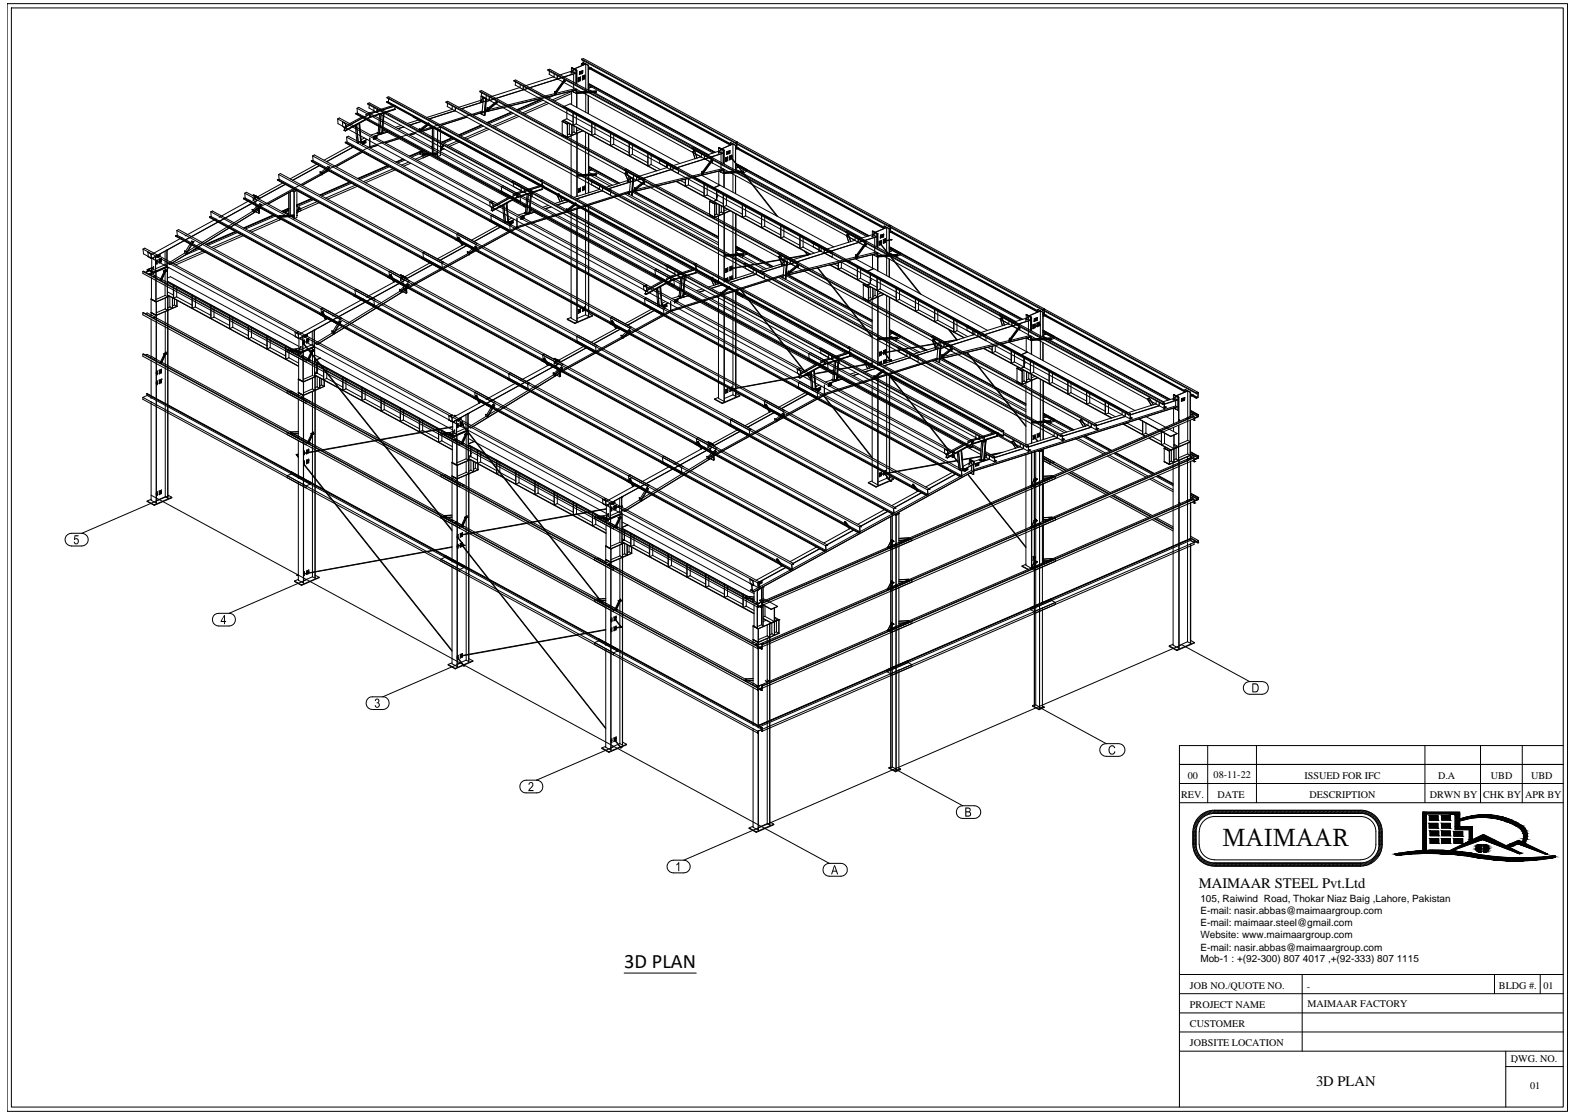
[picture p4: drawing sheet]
<svg xmlns="http://www.w3.org/2000/svg" width="420mm" height="297mm" viewBox="0 0 420 297" stroke-linecap="round" stroke-linejoin="round" font-family="sans-serif">
<defs><g id="words">
<text font-size="6.8" x="325.9" y="225.7">MAIMAAR</text>
<text font-size="5.5" x="166.4" y="258">3D PLAN</text>
<g font-size="3.9">
<text x="319.6" y="236.9">MAIMAAR STEEL Pvt.Ltd</text>
<text x="350.8" y="289.6">3D PLAN</text>
</g>
<g font-size="2.7">
<text x="316.7" y="207.6">00</text>
<text x="323.5" y="207.6">08-11-22</text>
<text x="347.8" y="207.6">ISSUED FOR IFC</text>
<text x="383.4" y="207.6">D.A</text>
<text x="397.5" y="207.6">UBD</text>
<text x="408.2" y="207.6">UBD</text>
<text x="314.9" y="212.7">REV.</text>
<text x="324.6" y="212.7">DATE</text>
<text x="349.1" y="212.7">DESCRIPTION</text>
<text x="381.2" y="212.7">DRWN BY</text>
<text x="395.4" y="212.7">CHK BY</text>
<text x="406.6" y="212.7">APR BY</text>
<text x="320" y="240.4">105, Raiwind Road, Thokar Niaz Baig ,Lahore, Pakistan</text>
<text x="320" y="243.7">E-mail: nasir.abbas@maimaargroup.com</text>
<text x="320" y="247">E-mail: maimaar.steel@gmail.com</text>
<text x="320" y="250.2">Website: www.maimaargroup.com</text>
<text x="320" y="253.5">E-mail: nasir.abbas@maimaargroup.com</text>
<text x="320" y="256.6">Mob-1 : +(92-300) 807 4017 ,+(92-333) 807 1115</text>
<text x="317.2" y="263.6">JOB NO./QUOTE NO.</text>
<text x="348.4" y="263.9">-</text>
<text x="399.6" y="263.7">BLDG #.</text>
<text x="411.5" y="263.7">01</text>
<text x="317.2" y="268.7">PROJECT NAME</text>
<text x="348.6" y="268.5">MAIMAAR FACTORY</text>
<text x="317.2" y="273.8">CUSTOMER</text>
<text x="317.2" y="278.9">JOBSITE LOCATION</text>
<text x="402.8" y="283.1">DWG. NO.</text>
<text x="407.9" y="290.4">01</text>
</g>
</g></defs>
<!-- layer: 0 -->
<g fill="none" stroke="#000" stroke-width=".27">
<path d="M1.9 1h416v295.3h-416zM3 2.1h413.8v293.1h-413.8zM322 198.8v15.2M335 198.8v15.2M379.9 198.8v15.2M394.7 198.8v15.2M405.8 198.8v15.2M416.8 198.8h-102.4v5h102.4h-102.4v91.4M314.4 214h102.4M314.4 208.9h102.4M380.3 217.1v9.6M381 219.5h2.4v1.3h-2.4z"/>
<path d="M381.1 217.5h2.3v1.2h-2.3zM384.3 219.5h2.3v1.3h-2.3zM384.3 217.4h2.4v1.3h-2.4zM387.9 217.3v3.9h3.8v3.1M389.2 218.9a19 19 0 0 1 16.1 1.9M389.2 218.5a18.3 18.3 0 0 1 16.5 1.6M372.7 228a74.4 74.4 0 0 1 22.1 .9M381.2 221.6h2.4v1.2h-2.4zM381.2 223.6h2.4v1.3h-2.4zM384.3 221.6h2.3v1.2h-2.3zM384.3 223.6h2.3v1.3h-2.3zM386.5 226.8l9-4.3 10 5-.4 .2"/>
<path d="M387.1 226.9l8.2-3 9.8 3.8M387.6 223.6h2.4v1.3h-2.4zM387.6 221.7h2.4v1.3h-2.4zM391.7 224.3l.8-.4v-3.5h-3.3v-3.8h-9.9v10.2M394.8 227.9a69.4 69.4 0 0 0 19.8 .2M394.8 228a58.6 58.6 0 0 0-22.9-.3l.4 .3h.4M394.9 227.2a1.04 1.04 0 0 1-1.4-1 1.04 1.04 0 0 1 1.4-1v2M395.5 227.2a1.04 1.04 0 0 0 1.4-1 1.04 1.04 0 0 0-1.4-1v2M401.5 225.5l3.4-1.4 7.6 3.6-.5 .1-7.3-2.8-2.3 1M405.1 227.7h.1M405.3 220.8l.9 1.5v1.1l-.3 1.1M405.7 220.1a3.1 3.1 0 0 1 .7 4.7"/>
<path d="M414.6 228.2v.4M414.6 228.6a59.5 59.5 0 0 1-19.8 .2M314.4 259.8h102.4M347.2 259.8v20.5M398.4 259.8v5.2M410.6 259.8v5.2M314.4 270.1h102.4M314.4 265h102.4M314.4 275.2h102.4M314.4 280.3h102.4M401.4 284.4h15.4M401.4 280.3v14.9"/>
<path d="M404 283.3h.1"/>
</g>
<g fill="#000" stroke="#000" stroke-width=".27">
<path d="M379.3 216.6h9.9zM389.2 218.8h.5zM394.2 217.3h3.1zM372.1 227.9h1.7zM379.3 226.7h1zM380.9 226.7h4.1zM386.5 226.8h.7zM391.7 223.9h.8l-.4 .2zM394.2 227.2h.7zM395.3 223.9h2.9l7.3 3.6zM392.7 223.9l2.8-1.4 2.7 1.4zM395.5 225.3h.7z"/>
<path d="M400.4 229.4h7.6zM402.7 225h2l-1.2 .5zM404.7 225h2.2l5.6 2.7zM402.7 225l2.2-.9 2 .9zM406 224.2h.8l-.2 .4zM413.9 228.3l.7-.1z"/>
<path d="M379.3 216.6v.5h9.9zM379.3 216.6h9.9v.5z"/>
<path d="M381.1 217.5v1.2h2.3zM381.1 217.5h2.3v1.2z"/>
<path d="M384.3 217.4v1.3h2.4zM384.3 217.4h2.4v1.3z"/>
<path d="M387.9 217.1v.2h1.3zM387.9 217.1h1.3v.2z"/>
<path d="M389.2 218.5h1.5zM389.2 218.5h1.6z"/>
<path d="M389.2 218.5v.3h.5zM389.2 218.5h1.5l-1 .3z"/>
<path d="M389.2 218.5h1.6l-.7-.4zM390.1 218.1h2.3l-1.6 .4z"/>
<path d="M390.1 218.1h2.3l-1.8-.1zM390.6 218h3.5l-1.7 .1z"/>
<path d="M390.6 218h3.8zM390.7 218h5.1z"/>
<path d="M390.7 218h10.2zM390.8 217.9l10.1 .1z"/>
<path d="M390.8 217.9h10l-8.5-.3zM392.3 217.6h7l1.5 .3z"/>
<path d="M392.3 217.6h7zM392.5 217.6h6.8z"/>
<path d="M392.5 217.6h6.6l-5-.3zM394.1 217.3h3.5l1.5 .3z"/>
<path d="M394.1 217.3h3.5zM394.2 217.3h3.4z"/>
<path d="M390.6 218h3.5zM390.6 218h3.8z"/>
<path d="M395.8 218h5.2zM395.8 218h5.2z"/>
<path d="M396 218l5.3 .1zM396 218l5.3 .1z"/>
<path d="M397.5 218.1l1.6 .3h3zM397.5 218.1h3.8l.8 .3z"/>
<path d="M399.1 218.4l.7 .1h2.9zM399.1 218.4h3l.6 .1z"/>
<path d="M399.8 218.5l.9 .3h2.5zM399.8 218.5h2.9l.5 .3z"/>
<path d="M400.7 218.8l1.4 .4h2.1zM400.7 218.8h2.5l1 .4z"/>
<path d="M402.1 219.2l2.3 .1zM402.1 219.2l2.3 .1z"/>
<path d="M371.9 227.7h4.5l-3.6-.2zM372.8 227.5h7.3l-3.7 .2z"/>
<path d="M371.9 227.7l.2 .2h1.7zM371.9 227.7h4.4l-2.5 .2z"/>
<path d="M372.1 227.9l.6 .1zM372.3 228h.4z"/>
<path d="M372.8 227.5h19.7l-18.5-.1zM374 227.4h17.6l.9 .1z"/>
<path d="M374 227.4h17.6l-16.5-.2zM375.1 227.2h14.9l1.6 .2z"/>
<path d="M375.1 227.2h14.9l-12.7-.2zM377.3 227h11l1.7 .2z"/>
<path d="M371.9 227.7h4.4zM371.9 227.7h4.5z"/>
<path d="M377.3 227h11zM378.4 226.9l9.9 .1z"/>
<path d="M378.4 226.9h8.2zM380.9 226.7l5.7 .2z"/>
<path d="M379.3 217.1v9.6h1zM379.3 217.1h1v9.6z"/>
<path d="M379.3 226.8h.5zM379.3 226.7l.5 .1z"/>
<path d="M381 219.5v1.3h2.4zM381 219.5h2.4v1.3z"/>
<path d="M381.2 221.6v1.2h2.4zM381.2 221.6h2.4v1.2z"/>
<path d="M381.2 223.6v1.3h2.4zM381.2 223.6h2.4v1.3z"/>
<path d="M380.1 227.5l12.7 .1zM380.1 227.5l12.7 .1z"/>
<path d="M384.3 219.5v1.3h2.4zM384.3 219.5h2.4v1.3z"/>
<path d="M384.3 221.6v1.2h2.4zM384.3 221.6h2.4v1.2z"/>
<path d="M384.3 223.6v1.3h2.4zM384.3 223.6h2.4v1.3z"/>
<path d="M386.5 226.8h.7l4.9-2.7zM387.2 226.8l4.9-2.7h2.4z"/>
<path d="M386.5 226.8l.6 .1zM386.8 226.9h.3z"/>
<path d="M383.8 227.6l3.7 .2h6.6zM383.8 227.6h9l1.3 .2z"/>
<path d="M387.6 221.7v1.3h2.4zM387.6 221.7h2.4v1.3z"/>
<path d="M387.6 223.6v1.3h2.4zM387.6 223.6h2.4v1.3z"/>
<path d="M387.9 217.3v3.1h1.3zM387.9 217.3h1.3v3.1z"/>
<path d="M387.9 220.4v.8h4.6zM387.9 220.4h4.6v.8z"/>
<path d="M387.5 227.8l7.3 .2zM387.5 227.8l7.3 .2z"/>
<path d="M388.6 228l2.5 .3h5.9zM388.6 228h6.2l2.2 .3z"/>
<path d="M391.7 221.2v2.7h.8zM391.7 221.2h.8v2.7z"/>
<path d="M391.7 223.9v.2h.4zM391.7 224.1h.4l-.4 .2z"/>
<path d="M391.1 228.3l7 .1zM391.1 228.3l7 .1z"/>
<path d="M392.1 224.1h2.4l-2-.2zM392.5 223.9h2.6l-.6 .2z"/>
<path d="M392.5 223.9h2.6zM392.7 223.9h2.6z"/>
<path d="M393.6 225.8l-.1 .4h1.4zM393.6 225.8h1.3v.4z"/>
<path d="M393.8 225.5l-.2 .3h1.3zM393.8 225.5h1.1v.3z"/>
<path d="M393.5 226.2l.1 .4h1.3zM393.5 226.2h1.4v.4z"/>
<path d="M392 228.4l1.6 .3h7.8zM392 228.4h6.1l3.3 .3z"/>
<path d="M393.8 225.5h1.1l-.8-.2zM394.1 225.3h.8v.2z"/>
<path d="M393.6 226.6l.2 .3h1.1zM393.6 226.6h1.3v.3z"/>
<path d="M393.6 228.7h9.8zM393.6 228.7h9.8z"/>
<path d="M394.1 225.3h.8zM394.2 225.3h.7z"/>
<path d="M393.8 226.9l.3 .3h.8zM393.8 226.9h1.1v.3z"/>
<path d="M394.2 225.3h.7zM394.5 225.2l.4 .1z"/>
<path d="M394.1 227.2h.8zM394.1 227.2h.8z"/>
<path d="M394.1 228.7l10.6 .1zM394.1 228.7l10.6 .1z"/>
<path d="M394.3 228.8l18.9 .1zM394.3 228.8h19.5z"/>
<path d="M392.5 223.9h2.6zM392.5 223.9h2.6z"/>
<path d="M395.3 223.9l9.4 3.6h.8zM404.7 227.5h.8l-.4 .2z"/>
<path d="M395.5 225.3v.2h1.1zM395.5 225.3h.8l.3 .2z"/>
<path d="M395.5 225.5v.3h1.3zM395.5 225.5h1.1l.2 .3z"/>
<path d="M395.5 225.8v.4h1.4zM395.5 225.8h1.3l.1 .4z"/>
<path d="M395.5 226.2v.4h1.3zM395.5 226.2h1.4l-.1 .4z"/>
<path d="M395.5 226.6v.3h1.1zM395.5 226.6h1.3l-.2 .3z"/>
<path d="M395.5 226.9v.3h.8zM395.5 226.9h1.1l-.3 .3z"/>
<path d="M395.5 227.2h.7zM395.5 227.2h.8z"/>
<path d="M395.5 227.2h.4zM395.5 227.2h.7z"/>
<path d="M395.5 225.3h.8zM395.5 225.3h.8z"/>
<path d="M394.8 228.9l2.2 .3h14.3zM394.8 228.9h18.4l-1.9 .3z"/>
<path d="M397 229.2l12.8 .1zM397 229.2h14.3z"/>
<path d="M398.1 229.3l9.9 .1zM398.1 229.3h11.7l-1.8 .1z"/>
<path d="M400.4 229.4l5.8 .1zM401.4 229.5h4.8z"/>
<path d="M401.5 225.5h2l-.8-.5zM401.5 225.5h2l-1.1 .5z"/>
<path d="M402.3 219.3l1.5 .7h1.7zM402.3 219.3h2.1l1.1 .7z"/>
<path d="M403.8 220l1.9 .1zM403.8 220l1.9 .1z"/>
<path d="M404 220.1l.7 .4h1.6zM404 220.1h1.7l.6 .4z"/>
<path d="M404.7 228.8h9.1zM408 228.7h6z"/>
<path d="M404.7 225l7.2 2.7h.6zM411.9 227.7h.6z"/>
<path d="M404.7 220.5l.6 .4h1.2zM404.7 220.5h1.6l.2 .4z"/>
<path d="M405.3 220.9l.2 .2h1.2zM405.3 220.9h1.2l.2 .2z"/>
<path d="M405.5 221.1l.3 .4h1.1zM405.5 221.1h1.2l.2 .4z"/>
<path d="M405.8 221.5v.2h1.2zM405.8 221.5h1.1l.1 .2z"/>
<path d="M406.1 223.8l-.1 .4h.8zM406.1 223.8h.9l-.2 .4z"/>
<path d="M406 224.2l-.1 .4h.7zM405.9 224.6h.7l-.2 .2z"/>
<path d="M405.8 221.7l.3 .6h1zM405.8 221.7h1.2l.1 .6z"/>
<path d="M406.1 222.3h1zM406.1 222.3h1z"/>
<path d="M406.2 223.6l-.1 .2h.9zM406.2 223.6h.9l-.1 .2z"/>
<path d="M406.2 223v.6h.9zM406.2 223h.9v.6z"/>
<path d="M406.1 222.3l.1 .7h1zM406.1 222.3h1l.1 .7z"/>
<path d="M406.2 223h.9zM406.2 223h1z"/>
<path d="M408 228.7h6zM409.4 228.6h5.2z"/>
<path d="M409.4 228.6h5.2zM411.3 228.6h3.3z"/>
<path d="M411.3 228.6h3.3zM412.4 228.4h2.2z"/>
<path d="M412.4 228.4h2.2l-.7-.1zM413.9 228.3h.7v.1z"/>
</g>
<!-- layer: Layer 1 -->
<g fill="none" stroke="#000" stroke-width=".27">
<path d="M319.3 219.8l-1.2 1.2M319.7 218.9l-1.5 1.7M320.7 216.9l-1.8 1.8M321.5 216.5l-3 3M322.1 216.3l-3.8 3.8M322.5 216.2l-1.6 1.6M322.9 216.1l-1.1 1.2M323.4 216.1l-1.1 1M323.8 216a5.7 5.7 0 0 0-5.8 5.8M324.1 216.1l-.9 .8M324.5 216.1l-.9 .8M324.8 216.1l-.8 .8"/>
<path d="M325.2 216.1l-.9 .8M325.5 216.1l-.8 .8M325.9 216.1l-.8 .8M326.2 216.1l-.8 .8M326.6 216.1l-.8 .8M327 216.1l-.9 .8M327.3 216.1l-.8 .8M327.7 216.1l-.9 .8M328 216.1l-.8 .8M328.4 216.1l-.8 .8M328.7 216.1l-.8 .8M329.1 216.1l-.8 .8"/>
<path d="M329.5 216.1l-.9 .8M329.8 216.1l-.8 .8M330.2 216.1l-.9 .8M330.6 216.1l-.9 .8M330.9 216.1l-.8 .8M331.2 216.1l-.8 .8M331.6 216.1l-.8 .8M332 216.1l-.8 .8M332.3 216.1l-.8 .8M332.7 216.1l-.8 .8M333.1 216.1l-.9 .8M333.4 216.1l-.8 .8"/>
<path d="M333.8 216.1l-.9 .8M334.1 216.1l-.8 .8M334.5 216.1l-.8 .8M334.8 216.1l-.8 .8M335.2 216.1l-.8 .8M335.6 216.1l-.9 .8M335.9 216.1l-.8 .8M336.3 216.1l-.9 .8M336.7 216.1l-.9 .8M337 216.1l-.8 .8M337.3 216.1l-.8 .8M337.7 216.1l-.8 .8"/>
<path d="M338.1 216.1l-.8 .8M338.4 216.1l-.8 .8M338.8 216.1l-.8 .8M339.2 216.1l-.9 .8M339.5 216.1l-.8 .8M339.9 216.1l-.9 .8M340.2 216.1l-.8 .8M340.6 216.1l-.8 .8M340.9 216.1l-.8 .8M341.3 216.1l-.8 .8M341.7 216.1l-.9 .8M342 216.1l-.8 .8"/>
<path d="M342.4 216.1l-.9 .8M342.8 216.1l-.9 .8M343.1 216.1l-.8 .8M343.4 216.1l-.8 .8M343.8 216.1l-.8 .8M344.2 216.1l-.8 .8M344.5 216.1l-.8 .8M344.9 216.1l-.8 .8M345.3 216.1l-.9 .8M345.6 216.1l-.8 .8M346 216.1l-.9 .8M346.3 216.1l-.8 .8"/>
<path d="M346.7 216.1l-.9 .8M347 216.1l-.8 .8M347.4 216.1l-.8 .8M347.8 216.1l-.9 .8M348.1 216.1l-.8 .8M348.5 216.1l-.9 .8M348.9 216.1l-.9 .8M349.2 216.1l-.9 .8M349.5 216.1l-.8 .8M349.9 216.1l-.8 .8M350.3 216.1l-.9 .8M350.6 216.1l-.8 .8"/>
<path d="M351 216.1l-.8 .8M351.4 216.1l-.9 .8M351.7 216.1l-.8 .8M352.1 216.1l-.9 .8M352.4 216.1l-.8 .8M352.8 216.1l-.9 .8M353.1 216.1l-.8 .8M353.5 216.1l-.8 .8M353.9 216.1l-.9 .8M354.2 216.1l-.8 .8M354.6 216.1l-.9 .8M355 216.1l-.9 .8"/>
<path d="M355.3 216.1l-.9 .8M355.6 216.1l-.8 .8M356 216.1l-.8 .8M356.3 216.1l-.8 .8M356.7 216.1l-.8 .8M357.1 216.1l-.8 .8M357.4 216.1l-.8 .8M357.8 216.1l-.8 .8M358.2 216.1l-.9 .8M358.5 216.1l-.8 .8M358.9 216.1l-.9 .8M359.2 216.1l-.8 .8"/>
<path d="M359.6 216.1l-.8 .8M359.9 216.1l-.8 .8M360.3 216.1l-.8 .8M360.7 216.1l-.9 .8M361 216.1l-.8 .8M361.4 216.1l-.9 .8M361.7 216.1l-.8 .8M362.1 216.1l-.8 .8M362.4 216.1l-.8 .8M362.7 216.1h-38.9l-1 .9M362.8 216a5.7 5.7 0 0 1 5.7 5.8M362.8 216.1l-.8 .8"/>
<path d="M363.2 216.1l-.8 .8M363.5 216.1l-.8 .8M363.8 216.2l-.8 .7M364.1 216.2l-.7 .7M364.4 216.3l-.7 .7M364.6 216.4l-.6 .6M364.9 216.5l-.6 .6M365.2 216.6l-.7 .6M365.4 216.7l-.6 .6M365.6 216.8l-.6 .7M365.8 217l-.6 .6M366 217.1l-.6 .6"/>
<path d="M366.3 217.3l-.6 .5M366.5 217.4l-.6 .6M366.6 217.6l-.6 .6M366.8 217.8l-.5 .6M367 218l-.6 .6M367.2 218.1l-.6 .6M367.3 218.4l-.6 .5M367.5 218.6l-.6 .6M367.6 218.8l-.6 .6M367.7 219l-.6 .6M367.9 219.2l-.6 .7M368 219.5l-.6 .6"/>
<path d="M368.1 219.8l-.7 .6M318.8 221.8a9.2 9.2 0 0 0 .8 5.9 4.9 4.9 0 0 0 4.2 2.4M318.8 221.7l-.8 .8M318.8 222l-.8 .8M318.8 222.4l-.8 .8M318.8 222.7l-.8 .9M318.8 223.1l-.8 .8M318.8 223.4l-.8 .9M318.8 223.8l-.8 .8M318.8 224.2l-.8 .8M318.8 224.5l-.8 .8M318.8 224.9l-.8 .8"/>
<path d="M318.8 225.3l-.7 .7M318.9 221.3l-.9 .8M318.9 225.6l-.8 .7M318.9 225.9l-.7 .7M319 220.9l-1 .9a9.3 9.3 0 0 0 1.1 6.8 5.7 5.7 0 0 0 4.7 2.3h39a5.7 5.7 0 0 0 5.7-5.7M319 226.2l-.7 .7M319 226.5l-.6 .7M319.1 220.3l-1.1 1.1M319.1 226.8l-.6 .6M319.2 227l-.6 .7M319.3 227.3l-.6 .6M319.4 227.5l-.6 .6"/>
<path d="M319.6 227.8l-.6 .5M319.7 221.8a7.9 7.9 0 0 0 .7 5.7 4 4 0 0 0 3.4 1.7M319.7 228l-.6 .6M319.9 228.2l-.6 .6M320 228.4l-.6 .6M320.2 228.6l-.6 .6M320.4 228.8l-.6 .6M320.5 228.9l-.6 .6M320.7 229.1l-.5 .6M321 229.2l-.6 .6M321.2 229.4l-.6 .6M321.4 229.5l-.6 .6"/>
<path d="M321.6 229.6l-.6 .7M321.9 229.7l-.6 .7M322.1 229.8l-.6 .7M322.4 229.9l-.6 .7M322.7 230l-.7 .7M323 230l-.7 .8M323.3 230.1l-.7 .7M323.7 230.1l-.8 .8M323.8 230.1h38.9l-.8 .8M323.8 229.3h38.9M324 230.1l-.8 .8M324.4 230.1l-.9 .8"/>
<path d="M324.7 230.1l-.8 .8M325.1 230.1l-.8 .8M325.4 230.1l-.8 .8M325.8 230.1l-.8 .8M326.2 230.1l-.9 .8M326.5 230.1l-.8 .8M326.9 230.1l-.9 .8M327.3 230.1l-.9 .8M327.6 230.1l-.8 .8M327.9 230.1l-.8 .8M328.3 230.1l-.8 .8M328.7 230.1l-.8 .8"/>
<path d="M329 230.1l-.8 .8M329.4 230.1l-.8 .8M329.8 230.1l-.9 .8M330.1 230.1l-.8 .8M330.5 230.1l-.9 .8M330.8 230.1l-.8 .8M331.2 230.1l-.8 .8M331.5 230.1l-.8 .8M331.9 230.1l-.8 .8M332.3 230.1l-.9 .8M332.6 230.1l-.8 .8M333 230.1l-.9 .8"/>
<path d="M333.4 230.1l-.9 .8M333.7 230.1l-.8 .8M334 230.1l-.8 .8M334.4 230.1l-.8 .8M334.8 230.1l-.8 .8M335.1 230.1l-.8 .8M335.5 230.1l-.8 .8M335.9 230.1l-.9 .8M336.2 230.1l-.8 .8M336.6 230.1l-.9 .8M336.9 230.1l-.8 .8M337.3 230.1l-.8 .8"/>
<path d="M337.6 230.1l-.8 .8M338 230.1l-.8 .8M338.4 230.1l-.9 .8M338.7 230.1l-.8 .8M339.1 230.1l-.9 .8M339.5 230.1l-.9 .8M339.8 230.1l-.9 .8M340.1 230.1l-.8 .8M340.5 230.1l-.8 .8M340.9 230.1l-.9 .8M341.2 230.1l-.8 .8M341.6 230.1l-.8 .8"/>
<path d="M342 230.1l-.9 .8M342.3 230.1l-.8 .8M342.7 230.1l-.9 .8M343 230.1l-.8 .8M343.4 230.1l-.9 .8M343.7 230.1l-.8 .8M344.1 230.1l-.8 .8M344.5 230.1l-.9 .8M344.8 230.1l-.8 .8M345.2 230.1l-.9 .8M345.6 230.1l-.9 .8M345.9 230.1l-.9 .8"/>
<path d="M346.2 230.1l-.8 .8M346.6 230.1l-.8 .8M346.9 230.1l-.8 .8M347.3 230.1l-.8 .8M347.7 230.1l-.8 .8M348.1 230.1l-.9 .8M348.4 230.1l-.8 .8M348.8 230.1l-.9 .8M349.1 230.1l-.8 .8M349.5 230.1l-.9 .8M349.8 230.1l-.8 .8M350.2 230.1l-.8 .8"/>
<path d="M350.5 230.1l-.8 .8M350.9 230.1l-.8 .8M351.3 230.1l-.9 .8M351.6 230.1l-.8 .8M352 230.1l-.9 .8M352.3 230.1l-.8 .8M352.7 230.1l-.8 .8M353 230.1l-.8 .8M353.4 230.1l-.8 .8M353.8 230.1l-.8 .8M354.1 230.1l-.8 .8M354.5 230.1l-.8 .8"/>
<path d="M354.9 230.1l-.9 .8M355.2 230.1l-.8 .8M355.6 230.1l-.9 .8M355.9 230.1l-.8 .8M356.3 230.1l-.8 .8M356.6 230.1l-.8 .8M357 230.1l-.8 .8M357.4 230.1l-.9 .8M357.7 230.1l-.8 .8M358.1 230.1l-.9 .8M358.4 230.1l-.8 .8M358.8 230.1l-.8 .8"/>
<path d="M359.1 230.1l-.8 .8M359.5 230.1l-.8 .8M359.9 230.1l-.8 .8M360.2 230.1l-.8 .8M360.6 230.1l-.9 .8M361 230.1l-.9 .8M361.3 230.1l-.8 .8M361.7 230.1l-.9 .8M362 230.1l-.8 .8M362.4 230.1l-.8 .8M363.1 230.1l-.8 .8M363.5 230l-.9 .9"/>
<path d="M364 230l-1 .9M364.5 229.8l-1.1 1.1M365.2 229.4l-1.4 1.4M366.8 221.8a4 4 0 0 0-4-4.1h-39a4 4 0 0 0-4.1 4.1M366.8 221.8a7.7 7.7 0 0 1-.7 5.7 4 4 0 0 1-3.3 1.7M367.7 221.8a4.9 4.9 0 0 0-4.9-4.9h-39a4.9 4.9 0 0 0-4.9 4.9M367.7 225.2a4.9 4.9 0 0 1-4.9 4.9M367.7 221.8v3.4M367.8 227.9l-2.4 2.4M368.1 227.3l-3.3 3.3M368.2 220l-.7 .7M368.3 220.3l-.7 .7"/>
<path d="M368.3 226.7l-4 4.1M368.3 220.6l-.7 .7M368.4 226.3l-1.4 1.4M368.4 220.9l-.7 .7M368.5 221.2l-.8 .8M368.5 221.5l-.8 .8M368.5 221.9l-.8 .8M368.5 222.3l-.8 .8M368.5 222.6l-.8 .8M368.5 222.9l-.8 .9M368.5 223.3l-.8 .9M368.5 223.6l-.8 .9"/>
<path d="M368.5 224l-.8 .9M368.5 224.4l-.8 .8M368.5 224.7l-.9 .9M368.5 225.1l-.9 .9M368.5 225.5l-1 .9M368.5 225.8l-1.2 1.2M368.5 221.8v3.4"/>
</g>
<!-- layer: DIMENSION -->
<path d="M166.4 259.5h19.2" fill="none" stroke="#000" stroke-width=".27"/>
<!-- layer: Part -->
<g fill="none" stroke="#000" stroke-width=".27">
<path d="M146.1 18.6l.4-.1 43.5 23.6-.4 .1M146.1 18.6v.2l43.5 23.6v-.2M146.1 18.6l43.5 23.6M146.5 19l-.1 .8 1.3 .7M147.8 19.7l-.1 .9 .8 .4M152.4 18l-.1 1M152.4 18l1.4 .8M152.4 18l1.3 .8M152.5 19l-3.9 1.2M152.9 19.7v4M153 18.5v.8M153 19.3l.4 .2"/>
<path d="M153 18.5l-.7 1M153 19.3l-.7 .2M153.4 19.6l-23.8 7.5M153.4 19.5l-23.8 7.6M153.4 19.5v.1M153.5 18.8v3.5M153.7 18.7v3.6M153.7 18.7l-1.4-.6 1.2 .7M153.7 18.7l-.2 .1M153.7 18.8h.1M153.7 18.8l.1 3.6M154.5 19.9h.1"/>
<path d="M154.5 19.1v.8M154.7 19.4l.1 .1M154.8 19.5h.1M154.9 19.4h.2M154.9 19.4l.1 .1M154.9 19.4l-.2 .1M155 19.4h.1M155 19.4l-.2 .1M155 16.9h.1M155 16.9v.2l.4 .3M155 16.9l.4 .3M155 19.2v.1"/>
<path d="M155 19.3v.1M155 19.5h-.2M155.1 19.2v.1M155.1 19.4l-.3 .1M155.1 19.2l-.4 .2M155.1 19.4h.1M155.1 19.2h.1M155.1 19.3l-.1 .1M155.1 15.7v.3l40.9 22.2M155.1 19.2v.2M155.1 15.7l.5-.1 40.9 22.2M155.1 15.7l40.9 22.3"/>
<path d="M155.1 19.4l-.1 .1M155.3 18.8l-.8 .3M155.3 18.8l.1 .1M155.4 18.9l-.1 .7-.8 .3M155.4 18.9l-.9 .2M155.4 17h.1M155.4 16.7l1.5 .7M155.4 16.7l1.4 .7M155.4 16.7v.7M155.4 17l-.2 .1M155.5 16.2l-.1 .8M156.1 17.1h.1"/>
<path d="M156.2 17.1l-3.1 1.3M156.2 17.1v12.8M156.8 17.4v6.6M156.9 17.4h-.1M156.9 17.4v6.6M156.9 18.2l37.8 20.5M156.9 17.9l37.8 20.6M156.9 17.7l37.8 20.6M157.6 18.1l.1 .1M157.7 18.2l-.8 .3M157.7 18.2h.1M90 31.7l41 22.2"/>
<path d="M90 31.7l.1 1.3 1.3 .7M90 31.7l.5-.2 40.9 22.2M91.3 32.6l.8 .4M91.3 32.6h.1M91.3 32.6l.1 1.1 .8 .5M91.6 33.8l.4 .2zM91.7 34.7l.4 .2M91.7 34.7v.1M91.8 34l.1 .8zM91.8 34.6l-.1 .1M92 34h.1M92.1 37.9h.1"/>
<path d="M92.1 37.9l43.5 23.7M92.1 37.9v.2l43.5 23.6v-.1M92.1 33l.1 1.2M92.1 33h.1M92.1 33l.1 1.1M92.2 34.1v.1M92.2 34.1l38.5 20.9M92.4 36.6l.5-.3 43.4 23.6-.4 .3M92.4 36.6l43.5 23.6M92.4 36.6l.1 1.2M92.5 37.8l43.5 23.7M92.5 37.8l-.3 .2"/>
<path d="M93.5 38.8l-7.1 3.9M94.1 39.2l-7 3.9M94.2 39.2l-7.1 3.9M94.7 33.4l.5 4.6 .3 .2M94.9 30.2h.1M94.9 30.2l43.4 23.6M94.9 30.2v.2l43.4 23.6v-.2M95.1 33.3h.1M95.1 33.3l.4 4.9M95.2 28.9l.4-.3 43.5 23.6-.4 .3M95.2 28.9l43.5 23.6M95.2 28.9l.1 1.2"/>
<path d="M95.3 30.1l43.5 23.7M95.3 30.1l-.3 .2M95.7 32.9l.4 4.7M95.8 32.9h.1M95.8 32.9l.5 4.8-.2-.1M96.1 37.6l-.6 .4M96.3 37.6l.2 .2M96.5 37.8l-.4 .3 1.7-.9-1.6 .9M96.5 37.8l-.5 .3M96.7 37.8l.1 .7zM96.8 31l-4.6 2.5M96.9 38.1h.1"/>
<path d="M96.9 38.1h.2M97 38.1h.1M97.1 36.8l-.8 .5M97.1 37.9l.1 .1M97.1 37.9l-.2 .2M97.2 38h.1M97.2 37.9h.1M97.2 37.8h.1M97.2 38l-.2 .1M97.2 31.2l-5 2.7M97.2 37.8l-.1 .1M97.2 37.8l-.3 .3"/>
<path d="M97.3 37.8h-.1M97.3 37.8l-.1 .1M97.3 37.8l-.1 .2M97.3 37.9v.1M97.3 37.8v.2M97.3 38l-.3 .1M97.5 37.4l.1 .7-.8 .4M98.1 27.6l.4-.2 43.5 23.7-.5 .1M98.1 27.6l-.1 .2 43.5 23.6v-.2M98.1 27.6l43.4 23.6M98.4 30.1h.1M98.4 30.1l-1 .5"/>
<path d="M98.4 30.1l.3 .2M98.5 28l-.1 .8 1.2 .7M98.6 30.4v.8M98.6 36.8v2.3M98.6 39.1l-12.8 7M98.6 39.1l.3 .2M98.6 31.2l-6.7 3.6M98.6 31.2h.1M98.7 31.2l-6.6 3.7M98.7 30.3l-1.3 .8M98.7 30.3v.1M98.7 31.2v.1"/>
<path d="M98.7 31.3l-6.6 3.6M98.9 39.3l1.8-.6-1.8 .6M98.9 39.3h.1M98.9 39.3l-.3 .2M99.6 29.5l.8 .5M99.7 28.7l-.1 .8M99.9 36.8h.1M99.9 29.7l-1.5 .4M100.1 36.7h.1M100.1 36.7l-.2 .1M100.2 36.5h.1M100.2 36.5l-.3 .2v.1"/>
<path d="M100.2 36.6l-.1 .1M100.2 36.7h.1M100.2 36.7h-.1M100.2 36.5v.2M100.2 29.8l-1.5 .5M100.3 36.7h-.1M100.4 30l38.5 20.8M100.5 36.2l-.1 .7-.8 .3v-.8M100.5 36.2l-.9 .2M100.6 29.1l-.2 .9M100.6 35.5l.6 .4M100.6 35.3v.2"/>
<path d="M100.6 35.3l.6 .4M100.6 35.5l-1.8 .5M100.8 35.3h-.2M101.2 35.6h.1M101.2 30.5l-.4 4.9 .4 .2M101.2 35.7v.2M101.6 30.4l-.4 5.2zM101.8 35.3l-.6 .2M101.8 35.3l.1 .1M102 35.3l.2 .1M102 35.3l-.1 .1M102 34.6l.4 .2"/>
<path d="M102.2 30.2l-.4 5.1M102.2 35.4l-1 .5M102.2 35.4l-1 .3M102.3 30.1l-.4 5.3M102.4 30.1h-.1M102.4 30.1l-.4 5.2M102.4 34.5v.3l.8 .5M102.5 34.9l-.5 .1M103.1 27.1h.1M103.1 27.1v.2l40.9 22.3M103.1 27.1l41 22.3M103.2 26v.1l40.9 22.3"/>
<path d="M103.2 35.3l-3.7 1.1M103.2 26l.5-.2 40.9 22.2M103.2 26l41 22.2M103.2 35v.3M103.2 35.3h.1M103.3 35v.3M103.3 35.3l32.1 17.4M103.5 27.2h-.2M103.5 27.2l41 22.2M103.6 26.3l-.1 .9M105.1 28l-4.6 1.5M105.2 29l-6.6 2.2"/>
<path d="M105.2 29l.2 .1M105.3 28.3l-.1 .7M105.4 29.1v.1M105.4 29.1l-6.7 2.2M105.4 28.2l-4.9 1.6 5-1.6M106.4 37l-3.7 1.1 3.7-1.1M107 33.4l-1.6 .6M107.6 33.8l-1.5 .5M107.7 33.9l-1.5 .4M110.2 31.2l1.3 .8M110.8 35.6l-1.6 .4M110.8 35.6l-1.5 .5"/>
<path d="M111.5 31.9v.1M111.5 32l.8 .4M111.5 32l-2.9 .9M111.6 35.1h.1M111.7 35l-13.1 4.1M111.7 34.7l.2 .3M111.8 34.4l.4 .2M111.8 34.4l-.1 .2M111.8 34.4l.5 .2M111.9 35h.1M112.2 32.4l-2.9 .9 3-.9M112.2 34.6v.3"/>
<path d="M112.3 34.6h-.1M112.3 34.6l-.1 .3M112.3 32.3v.1M112.3 32.4l31.5 17.1M112.3 32.4h.1M114.1 33.2h.1M114.1 33.2l-2.5 1.9M114.1 33.2l-2.4 1.9M114.2 32.8l.2 .3M114.2 32.8h.1M114.2 32.8l-2.5 1.9M114.3 33.1h.1"/>
<path d="M114.3 33.1l-.2 .1M114.3 33.1l-2.4 1.9M114.4 33.1l-.3 .1M114.4 33.1l-2.7 2M115.3 39.1l-.2 .1M115.3 39l-.3 .1M115.3 34.2v6.8M115.4 34.1l-2.9 .9M115.5 34.1l-3 1M115.6 34v6.9M116.7 34.2l.7-.3v7.5l-.7 .4zM117.4 39.6l.4-.7h.3l-.7 1.4"/>
<path d="M117.8 39.4l-.4 .1M118.1 38.9h.1M118.1 38.7l-.7 1.4 1-.4M118.1 38.7l-.7 1.3M118.1 38.7v.3l-.7 1.5M118.9 27.2v.1l43.5 23.7v-.2M118.9 27.2l.5-.2 43.5 23.7-.5 .1M118.9 27.2l43.5 23.6M119.3 27.6l-.1 .8 1.3 .7M120.4 36.8l-2.6 1.1M120.5 36.9l-2.6 1.1M120.6 29.2l-6.8 2.1"/>
<path d="M120.6 28.3l-.1 .8 .8 .4M120.9 37.1l-2.6 1.1M121.3 29.5l-6.8 2.2M121.3 29.5h.1M121.4 29.5l38.4 20.9-2.1-1.1 .1-.8M121.4 28.7l-.1 .8M121.4 28.7v.8M121.9 37.6l-2.6 1.1M122.5 37.9l-2.7 1.1M124.5 31.2l-6.9 2.2M127.9 30.2h.1M127.9 30.2l1.2 .6"/>
<path d="M128 24.3v.2l43.5 23.6v-.2M128 24.3l.4-.1 43.5 23.6-.4 .1M128 24.3l43.5 23.6M128.3 25.7l-.1 1.1M128.3 25.7l1.1 .7M128.3 26.7l-6 1.9M128.3 33.3l-6 2.6M128.4 24.7l-.1 .8 .2 .2M128.4 25.7l1.2 .6-.4 4.5M128.5 33.4l-6 2.6M128.5 25.7h-.2M128.5 25.7l1.2 .6"/>
<path d="M128.6 29.6l-16.4 5.2M128.6 29.6l.3 .2M128.6 30l-.1 .5-.4-.4 .4 .4M128.8 27.2l-.2 2.4M128.8 26.9l.3 .2M128.8 26.9l-.7 .2M128.9 33.6l-6.1 2.6M128.9 29.8v.1M128.9 29.8l-2.8 .9M128.9 29.9l-2.7 .8M128.9 26.1l-.8 1M128.9 26.1l-.1 .8"/>
<path d="M129.1 26h.1M129.1 27.1l-6.1 1.9M129.1 27.1h.1M129.4 26.4l-.3 4.4M129.6 26.2h-.1M129.7 26.5v.1M129.7 25.4l-.1 .8M129.7 26.3l-.4 4.4-.2 .1M129.7 26.3l-.3 .1M129.7 26.3l.7 .4M129.9 29.3l-.5 .1M129.9 34.2l-6 2.6"/>
<path d="M129.9 28.7l.4 .3M129.9 28.7v.7l.3 .1M129.9 28.7l.5 .3M130 29.3h.1M130.3 29l-.1 .5M130.3 29h.1M130.4 29l-.2 .5M130.4 26.7l37.4 20.3M130.4 34.5l-6 2.6M130.5 25.9l-.1 .8M132.2 27.5h.1M132.2 27.5l-2.4 2"/>
<path d="M132.3 27.1h.1M132.3 27.1l.1 .2M132.3 27.1l-2.4 1.9v.3M132.3 27.1l.2 .3M132.4 27.4h.1M132.4 27.3h.1M132.4 27.3v.1M132.4 27.4l-.2 .1M132.4 27.4l-2.4 1.9M132.5 27.4l-.3 .1M132.5 27.4l-2.7 2.1M136.3 29.9l-6.5 2.8"/>
<path d="M136.4 30l-6.5 2.8M136.8 30.2l-6.5 2.8M137 21.5l43.5 23.6M137 21.5l.5-.2 43.5 23.7-.5 .1M137 21.5v.1l43.5 23.7v-.2M137.4 21.8v.9l1.2 .7M137.8 30.7l-6.5 2.8M138.4 31l-6.5 2.8M138.6 23.3l-8.1 2.6M138.6 23.4l.8 .4M138.7 22.6l-.1 .8M139.4 23.8h.1"/>
<path d="M139.5 23.8l38.4 20.9M139.5 23l-.1 .8M144.3 26.4l-6.5 2.9M144.4 26.5l-6.5 2.8 6.5-2.8M144.8 26.7l-6.5 2.8M145.8 27.3l-6.5 2.8M145.9 25.9h.1M146.3 27.6l-6.4 2.8M147.7 20.4l-8.1 2.6-.1 .8M147.9 25l-17.6 4.2M147.9 24.4l.5 .2M147.9 24.4v.6"/>
<path d="M147.9 24.4h.1M147.9 25l.3 .2M147.9 25.4l-1.6 .7M148 25h.1M148.4 24.6l-.2 .6M148.5 21h.1M148.5 21l38.5 20.9M148.6 20.2l-.1 .8M149.9 32.3h.1M149.9 32.3l1.3 .8M149.9 32.3v3.7l1.3 .7M149.9 35.9l1.3 .7"/>
<path d="M149.9 32.3l1.3 .7M150.3 21.7v.1M150.3 21.7l-2.5 3.4M150.3 21.8l-2.5 3.3M150.3 32l24.8 13.5M150.3 32.1l24.7 13.5M150.3 28.4l27.7 15.2M150.3 32v.1M150.3 28.4l1.7-.7 29.3 15.9M150.3 28.4l29.1 15.8M150.3 32.1l-.4 .2M150.4 21.3h.1"/>
<path d="M150.4 21.3l.2 .4M150.4 21.3l.1 .3M150.4 21.3l-2.5 3.5 .1 .2M150.5 21.6h.1M150.5 21.6l-2.5 3.4M150.5 21.6l-.2 .1M150.6 21.7l-.3 .1M150.6 21.7l-2.5 3.4h-.3M151.1 31.7l-.8 .3M151.1 31.7l1.7 .9M151.1 29v2.7M151.2 33.1v3.5"/>
<path d="M151.2 33v3.7M151.2 36.6l4.1-1.8-4.1 1.9M151.6 32.9l-.4 .1M151.7 32.9l-.5 .2M151.8 32.9v2.7l.6 .5M151.8 35.7l-.5 .2M152.3 36.2v16.7M152.4 24.3v3.6M152.4 24.9l-4.6 2M152.4 24.4l-5.1 2.2M152.4 24.3l.5 .3M152.4 33.3v2.8"/>
<path d="M152.5 33.3l-.1 2.8M152.8 29.8v3.6zM152.9 24.6l-.3-.3 .4 .3M152.9 24.6h.1M152.9 23.7l-4.6 1.1M152.9 23.7l.5 .3M153 24.2v.4M153 24.6l.5 .3M153 33.6v1.5l.7 .5M153.1 35.2l-.6 .2M153.4 24h.1M153.4 24l-24 5.8"/>
<path d="M153.5 23.7v1.2M153.6 33l4.2 2.3M153.7 23.7l-.2 1.2M153.7 30.3v2.7M153.7 33l-.9 .4M153.7 34v1.6M153.7 35.6l.1 .1M153.7 23.8l.1 4.9M153.8 35.7v16.7M153.8 35.6h.1M153.8 24.8l5.1-.2v-.2l-5.1 .3 .2 .1M153.9 35.6l-.1 .1"/>
<path d="M153.9 35.6v16.8M154 24.8v.1M154 24.9l-.2 .1M154.1 20.8l.1 1M154.1 20.8h.1M154.2 20.8v1M154.4 21.4h.1M154.5 20.9l-.1 .5M154.5 21.3h.1M154.5 21.2v.1M154.5 21.3h-.1M154.5 21.3l-.1 .1"/>
<path d="M154.5 21.4h.1M154.5 20.9v.4M154.5 21h.1M154.5 21.3v.1M154.7 34.5l-1 .4M154.8 20.6l-.6 .2M154.8 20.6v.9l-.6 .3M154.8 20.6l-.7 .2M155.3 21.3h.1M155.3 20.3h.1M155.3 20.3v1M155.5 20.8v.1"/>
<path d="M155.5 20.9h.1M155.6 20.8h.1M155.6 20.8l-.1 .1M155.6 20.7h.1M155.6 20.4l.1 .4M155.6 20.4l-.1 .4M155.6 20.4v.4M155.6 20.7v.1M155.6 20.4h.1M155.6 20.8v.1M155.6 20.5h.1M155.7 20.8l-.1 .1"/>
<path d="M155.9 20.1l-.6 .2M155.9 20.1v.9l-.6 .3M156.1 35.3v16.3M156.8 25.5v4.8M156.9 25.5v4.8M156.9 35.7v15.7M156.9 22.4l33.6 18.2-33.6-18.2M156.9 23.8l31.9 17.4M156.9 22.7l33.2 18.1M156.9 22.2l33.8 18.4M156.9 22.8l.7 .4M157 35.7v15.7"/>
<path d="M157.6 23.2l-.7 .4M157.6 23.2l-.7 .3M157.8 32.6v3.5zM158.6 35.7l4.2 2.3M158.6 33v2.7l-.8 .4M158.9 24.3l-5.1 .3 5.1-.3v.3l-5.1 .3 .2-.1M162.8 35.3v3.5zM163.6 38.4l4.1 2.3M163.6 35.7v2.7l-.8 .4M167.7 38l.1 3.5zM168.6 38.4v2.7l-.8 .4M184.6 39.5l.4-.1 46 24.9-.4 .2"/>
<path d="M184.6 39.5l-.1 .2 46 25 .1-.2M184.6 39.5l46 25M184.9 39.9v.8M191.6 39.4v.9M191.6 39.4l1.5 .6M191.6 39.4l1.4 .7M192.2 39.8v.8M192.2 39.8l-.7 1M192.3 39.7l3.1-1.3zM194.7 38h.1M194.7 38v.7M194.7 38l1.4 .8"/>
<path d="M194.8 38l1.3 .7M195.4 38.4v12.9M196 38.2h.1M196 38v.2M196.1 38.8v6.6M196.1 39.1l.3 .1M196.1 38.1l.4-.2 41 22.2M196.1 39.5l39.6 21.5M196.1 39.3l39.6 21.5M196.1 38.1v.1l40.9 22.3M196.1 38.1l40.9 22.1M196.1 38.7v.1"/>
<path d="M196.1 38.7v6.7M196.4 39.2l-.2 .1M196.4 39.2h.1M196.4 38.4v.8M196.4 39.2l39.3 21.4M196.5 38.4l-.1 .8M196.5 37.8l-.5 .2M196.5 37.8v.1M196.8 39.5h.2M197 39.5l-.9 .3M197 39.5h.1M55.9 57.8h.1"/>
<path d="M55.9 57.8l43.4 23.6M55.9 57.8v.2l43.5 23.6-.1-.2M56.2 56.5l.4-.2 84.5 45.9-.4 .2M56.2 56.5l43.5 23.6M56.2 56.5l.1 1.2M56.3 57.7l43.5 23.7M56.3 57.7l-.3 .2M57.6 58.4l-8.3 4.5M65.3 51.5l.4-.2 43.5 23.6-.5 .2M65.3 51.5l43.4 23.6M65.3 51.5v1.3M65.3 52.8l43.6 23.6"/>
<path d="M65.3 52.8l-.2 .1M66.7 53.4l-8.3 4.6M67.2 55.8l.5 .3M67.2 55.8l.1 .5M67.2 55.8l.5 .2M67.3 56.3l.4 .3M67.3 56.3l-17.6 10.9M67.4 52.1l1.2 .6M67.4 53h.3M67.4 52.1v.1M67.5 52l1.4 .6M67.5 52l1.2 .7"/>
<path d="M67.5 52l-.1 .1M67.7 56.1v.5M67.7 56v.1M67.7 56v.6M68.1 52.4l-.6 1.1M68.1 52.4v.8M68.1 52.4l-.6 .9M68.1 53.2l-.6 .3M68.1 53.2l.5 .2M68.1 53.7l.2 2.1M68.2 56.4l.2 .2M68.2 52.2l.1 .1"/>
<path d="M68.2 52.2l.7 .4M68.3 52.3l.7 .4h-.1M68.3 55.8l.5 .2M68.3 55.8l-.6 .3M68.4 56.6l.6 .3M68.4 56.3v.3M68.6 53.4v.1M68.6 53.4l-28.2 15.5M68.6 53.5l-28.2 15.5M68.6 52.7v.1M68.7 52.7v.2M68.7 52.7h-.1"/>
<path d="M68.8 56l-23.5 14.5M68.8 56l-23.6 14.5M68.8 55.2l.2 1.7M68.9 52.6v.4M68.9 52.6l-.2 .1M68.9 55.2l.2 1.6M69.1 56.8l-.1 .1M69.3 54.4l-1.8 1.6M69.3 54.4l.2 .3M69.3 54.4l.2 .2M69.5 54.6h.1M69.5 55.5l-.4 .2"/>
<path d="M69.8 54.5l-.3 .1M69.8 54.5l-2.1 1.8 1.8-1.6M69.8 54.5l-.3 .2M72.8 57.3l-7.8 3.4M73 57.4l-7.9 3.4M73.4 57.6l-7.9 3.4M73.9 47.9l43.6 23.6M73.9 47.9l43.6 23.8v-.2M73.9 47.9h.1M74.3 46.5l.4-.2 43.6 23.6-.5 .2M74.3 46.5l43.5 23.6M74.3 46.5l.1 1.3"/>
<path d="M74.4 57.7v.1M74.4 57.7v.3M74.4 57.8h.1M74.4 57.6h.1M74.4 47.8l43.5 23.6M74.4 47.8l-.3 .2M74.4 58.2l-7.9 3.4M74.4 57.6v.4M74.5 58.3v.3l.5-.1-8 3.4M75.2 56.4l1.8-.7-1.7 .7M75.3 48.8l-6.6 3.7M76 49.1l-7.1 3.9"/>
<path d="M76 56.6h.1M76 56.6l.9 .5M76.1 49.2l-7.1 3.8M76.9 57v.1M77 57l-.4 .2M77 56l-1.4 .6M77 55.5l-1.9 .9M77 51.4v6.2M77 56.2l-1 .4M77 57l-.1 .1M77.4 51.1v6.3M77.4 57.4l-.4 .2"/>
<path d="M77.4 57.4l1 .6M77.8 57.6l.6-.2-4 .3M77.8 57.6l.5 .3M77.9 50.9l.4 .2M78 50.8l.3 .3M78.3 51.1h.1M78.4 57.4l-4 .2M78.4 57.3l-4 .3M78.4 57.6l-4 .2M78.4 57.7l-4 .3M78.4 51.1v7.2M78.4 57.8l-.1 .1"/>
<path d="M78.4 51.1l.7-.4v7.3l-.7 .3zM78.6 50.5l-7.2 3.9M78.9 50.7l-.6 .4M79 50.8l-.7 .3M79.1 54.6h.1M79.1 55.1h.1M79.1 57.4h.2M79.2 55.1l1 .6M79.2 54.6l.1 .1M79.3 57.4h-.2M79.3 57.4l-.2 .1M79.3 54.7h-.2"/>
<path d="M79.8 55.5h.1M79.8 55.5h-.3l-.4 .6M79.8 55.5l-.7 1.4M79.9 55.2l-.8 1.5M79.9 55.2l-.8 1.4M79.9 55.2l-.8 1.8M80.2 55.7v.5l-1.1 .4M80.2 55.7l-1.1 .4M83 42.9h.1M83 42.9l43.5 23.6M83 42.9l43.5 23.8v-.2M83 53l-3.9 1.6"/>
<path d="M83.1 53l-4 1.7M83.3 41.6l.5-.3 43.5 23.6-.4 .3M83.3 41.6l43.6 23.6M83.3 41.6l.2 1.2M83.5 42.8l43.4 23.6M83.5 42.8l-.3 .2M83.6 53.3l-4.5 1.8M84.4 43.8l-7.1 3.9M84.5 53.8l-5.4 2.3M85.1 44.2l-7.1 3.8M85.1 54.1l-6 2.5M85.1 44.2l-7.1 3.9"/>
<path d="M85.3 45.8l.1 .6-16.3 8.9v1.5M85.3 45.8l.5 .3M85.7 46.5l.1 .1M85.8 46.6l-5.3 2.8M85.8 46.1v.5M85.8 46.1h.1M85.8 46.4l1.8-.8-1.7 .9M87.4 44.4l-1.8 1.5M87.4 44.4l.2 .3M87.4 44.4h.1M87.4 44.4l.2 .2M87.6 44.6h.1"/>
<path d="M87.6 44.6v.1M87.6 44.7l-1.8 1.6M87.6 44.7h.1M87.9 44.6l-2.1 1.7M87.9 44.6l-.2 .1M87.9 44.6l-.3 .1M93.1 48.6l-7.9 3.4M93.3 48.6l-7.9 3.5M93.7 48.9l-7.9 3.4M94.7 49.4l-7.9 3.4M95.2 49.7l-7.9 3.4M96.6 40.6l-7 3.8"/>
<path d="M96.6 40.6l-7 3.9M103.3 44.2l-7.9 3.4M103.4 44.2l-7.9 3.5M103.8 44.5l-7.9 3.4M104.8 45l-7.9 3.4M105.4 45.3l-8 3.4M107.4 42.4l-1.9 .8M107.6 42.5l-2 .8M108 42.7l-2 .8M109 43.2l-2 .8M109.5 43.5l-1.9 .8M111.8 41l1 .5"/>
<path d="M111.8 40.6v.4M111.8 41l1.1-.5-3.2 1.4M112 40.6h.1M112 40.6l-.2-.1 .6-.3-3.2 1.4M112.6 40.3l-3.3 1.4M112.6 41.1l.1 .2M112.6 41.1l.1 .3M112.7 41.3h.1M112.7 41h.1M112.7 41v.4M112.8 41.5v.6l1.7-.7-3.3 1.4M112.8 41.5l1.1-.4-3.2 1.4"/>
<path d="M115.6 40.9l1.1 .5M115.6 40.9l-.3 .1M116.7 41.8h.1M116.7 40.8l-4 .2M116.7 41.1l-4 .2M116.7 40.9l-4.1 .2M116.7 41.1l-4 .3M130.5 58.8h.1M130.5 58.8v.2l46.1 25v-.2M130.5 58.8l46.1 25M130.6 53.9h.1M130.6 53.9l.8 .5"/>
<path d="M130.6 53.9l.8 .4M130.6 53.9l.1 1.1 .8 .5M130.9 57.4l.4-.2 46 25-.4 .3M130.9 57.4l46 25.1M130.9 57.4l.1 1.3M130.9 55.2h.1M130.9 55.2l.3 .2M131 53.9v.2M131 56v.1M131 58.7l46 25M131 58.7l-.3 .2M131 56l.3 .3"/>
<path d="M131 54l40.9 22.2M131 54l.5-.3 40.9 22.2M131 54v.1M131.1 55.3l.1 .8M131.1 56.1h.1M131.1 56h-.1M131.2 55.4h.1M131.3 53.8h.1M131.4 53.7v.1M131.4 54.3v.1M131.4 54.4l.1 1.1M131.4 54.3l.1 1.2"/>
<path d="M131.4 53.7l-.4 .2M131.4 53.7l-.4 .3M131.5 55.5h.1M131.5 55.5l40.1 21.8M133.3 51.1h.1M133.3 51.1v.2l46 25v-.2M133.3 51.1l46 25M133.6 49.7l.5-.2 46 25-.5 .3M133.6 49.7l46 25.1M133.6 49.7l.2 1.3M133.8 51l46 25M133.8 51l-.3 .2"/>
<path d="M134 54.8l.4 4.5 .3 .2M134.4 54.6l.4 4.9M134.7 59.5h.1M134.9 54.3l.5 4.7M135.1 54.2h.1M135.1 54.2l.4 4.9M135.4 59l.1 .1M135.4 59l-.6 .3M135.5 59.1h.1M135.5 59l.3 .1M135.8 59.1l-.5 .3M135.9 59.2l.1 .7"/>
<path d="M136 59.2v.7M136.1 52.3l-4.6 2.6M136.2 59.4h.1M136.3 59.4h-.1M136.4 58.1l-.9 .5M136.4 59.3h.1M136.4 59.3l-.2 .1M136.5 59.3l-.2 .1M136.5 52.5l-5 2.7M136.5 59.2l.1 .1M136.5 59.3v.1M136.5 59.3h.1"/>
<path d="M136.5 59.1h.1M136.5 48.5v.1l46 25.1v-.3M136.5 59.1v.2M136.5 59.1l-.3 .3M136.5 59.4h-.3M136.5 48.5l.5-.2 46 25-.5 .1M136.5 48.5l46 24.9M136.6 59.1l-.2 .2M136.6 59.2l-.1 .1M136.6 59.1v.1M136.6 59.3l-.1 .1M136.6 53.4l3.6 1.9-.6-.3v-.3"/>
<path d="M136.6 59.2v.1M136.8 58.7v.7l-.8 .5M136.9 48.9l-.1 .8 2.1 1.1M137.1 58.5l-1.7 .9 .4-.3M137.7 51.5l-1 .5M137.7 51.5l.3 .1M137.7 51.4v.1M137.8 51.8v.7M137.8 58.1v2.4M137.8 52.5l.2 .1M137.8 52.5l-6.6 3.6M138 52.6h.1"/>
<path d="M138 51.6l-1.3 .8 1.3-.7M138 51.6v.1M138 51.6l1.5-.4-1.5 .5M138 52.6l-6.7 3.7M138.3 53.8h.1M138.7 52.5l.1 1.3M138.8 53.8l-.3 .1M138.9 50.8l.8 .5M139 50l-.1 .8M139 57.8l-.1 .7M139.1 51l-1.4 .4M139.1 58v.1"/>
<path d="M139.1 58.1l.1 .1M139.2 58.1h.1M139.2 58h-.1M139.2 58.2h.1M139.3 58h.1M139.3 58l.2 .1M139.3 58l-.1 .1M139.3 58l-.2 .1M139.4 58l.1 .1M139.4 58h.1M139.4 57.9h.1M139.4 57.8l-.2 .2"/>
<path d="M139.4 58.1l-.2 .1M139.4 57.8h.1M139.4 57.9v.1M139.5 57.8v.2M139.5 58h-.1M139.5 58l-.1 .1M139.5 57.8v.1M139.5 57.9l-.2 .1M139.5 57.9v.2M139.5 57.9v.1M139.7 57.5h.1M139.8 51.3l2.1 1.2v-.9"/>
<path d="M139.8 51.3l40.1 21.8-2.1-1.1 .1-.9M139.8 51.3h-.1M139.8 57.5l-.8 .3M139.8 57.5l-.1 .8-.8 .2M139.8 56.8l-1.7 .6M139.8 50.4l-.1 .9M139.8 50.5v.8M139.8 56.8l.7 .4M139.9 56.7l-.1 .1M139.9 56.7l.6 .4M140.1 56.6l-.2 .1M140.4 56.9h.1"/>
<path d="M140.5 57.1v.1M140.5 51.8l-.4 5 .3 .1M140.8 51.7l-.4 5.2zM141 56.6l.5 .2M141 56.6l-.6 .2M141.2 56.7h.1M141.3 55.9l.4 .2M141.5 56.8l-1 .4M141.5 56.8l-1 .3M141.5 51.5l-.5 5.1M141.6 51.4l-.4 5.3zM141.7 55.8v.4l.8 .4"/>
<path d="M141.8 56.2l-.5 .1M142.4 56.6l-3.6 1.1M142.5 56.6h.1M142.5 56.6l-3.7 1.1M142.5 56.6l2.1 1.1 .1-.3M142.5 56.6l33.8 18.4M142.5 56.3v.3M142.6 56.3l-.1 .3M144.1 49.4l-.1 .2M144.1 49.4h.1M144.1 49.4v.2l40.9 22.2M144.1 48.4h.1"/>
<path d="M144.1 49.4l41 22.2M144.2 48.2v.2M144.2 48.2v.2l40.9 22.2M144.2 48.2l.5-.1 40.9 22.2M144.2 48.2l41 22.2M144.3 49.4l-4.5 1.4M144.5 49.4l-.2 .1M144.5 49.4h.1M144.5 50.4l-6.7 2.1M144.5 50.4l.1 .1M144.6 48.6l-.1 .8M144.6 49.4l-.3 .1"/>
<path d="M144.6 49.4l40.8 22.3 .1-.8v.8M144.6 49.6l-.1 .8M144.6 48l-.4 .2M144.6 48v.1M144.6 50.5l-6.6 2.1M144.6 48.6v.8M144.7 49.5l-4.9 1.6M144.7 49.5h.1M145.4 55.6l1.5-.4-1.5 .5M146.2 54.8l-1.5 .5M148.5 51.9l.8 1.9M148.5 51.9h.1"/>
<path d="M148.7 52.1l2 1.2M148.7 51.8l-.2 .1M148.8 51.8h.1M149 51.7l.9 1.9M149 51.7l.8 1.9M149 51.7l-.2 .1M150.7 53.2l.8 .6M150.8 53.3l-2.9 1M151 56l.2 .3M151 56.3l-13.2 4.2M151 55.7l.5 .2M151 55.7v.3"/>
<path d="M151.2 56.3h.1M151.3 56.5l-13.1 4.1M151.3 56.5l-13.1 4.2M151.5 56.5l16.7-5.4zM151.5 55.9h.1M151.5 53.7l-2.9 .9M151.5 55.9v.3M151.5 53.7l-2.9 1M151.6 53.7l33.2 18.1M151.6 53.7l-.1 .1M151.6 53.6l-.1 .2M152.3 56.2v28.7l1.5 .8"/>
<path d="M153.3 54.5l.1 .1M153.3 54.5l-2.4 2M153.4 54.6l-2.5 1.9M153.4 54.1l.3 .4M153.4 54.1l.1 .3M153.4 54.1l-2.4 1.9M153.5 54.4h.1M153.5 54.4l-2.3 1.9M153.5 54.5h-.2M153.6 54.4l-.1 .1M153.7 54.5l-.3 .1M153.7 54.5l-2.8 2"/>
<path d="M153.7 54.8v.1M153.8 55.8v29.9M153.9 55.7l-.1 30M153.9 46.7l5-.1-5 .3M154.1 50.3l.1 .1M154.1 51.3l.1 .1M154.2 50.4v1M154.4 50.9h.1M154.4 50.9v.1M154.5 50.5v.3M154.5 50.5l-.1 .5M154.5 50.8l-.1 .1"/>
<path d="M154.5 50.9l-.1 .1M154.5 50.8h.1M154.5 50.5h.1M154.5 50.8l-.1 .2M154.5 50.8v.1M154.6 50.5h-.2v.4M154.8 50.1v1l-.6 .3M154.8 50.1l-.6 .3M155.3 50.8h.1M155.3 49.9h.1M155.3 49.9v.9M155.5 50.4h.1"/>
<path d="M155.6 50.3h.1M155.6 50v.5M155.6 50v.4M155.6 50.4h-.1M155.6 50h.1M155.6 50.3v.1M155.6 50.2v.1M155.6 50.3l-.1 .1M155.7 50.3h.1M155.7 50v.4M155.7 50.4l-.1 .1M155.7 50.3l-.1 .1"/>
<path d="M155.7 50.4h-.2M155.9 49.6h.1M155.9 49.6v1l-.6 .2M155.9 49.6l-.6 .3M156.1 55v28.9M156.9 54.8v29.6M157 54.7l-.1 29.7M157 56.9l27.4 15M157 46.5l5.7 3.1M157 45.9l6.3 3.5M157 44.9l7.6 4.1M157 44.5l8 4.4"/>
<path d="M157 44.3l8.2 4.5M157 44.9l.6 .4M157.4 48v.3l87 47.2v-.2M157.4 48l.4-.1 46.1 25-.5 .2M157.4 48l46 25.1M157.6 45.3h.1M157.6 45.3l-.6 .3M158.9 46.4h.1M158.9 46.4v.3l-5 .3M158.9 46.4l-5 .3M158.9 46.4l-5 .2M159.9 49.6l-.1 .9 .8 .4"/>
<path d="M159.9 50.5l-6.8 2.1M160.5 50.8l-6.8 2.2M160.6 50.9h.1M160.6 50.9l-6.8 2.1M160.6 50.9l2.2 1.1v-.8M160.6 50.9l40.2 21.8M160.7 50l-.1 .9M166.4 45.2v.2l46.1 25v-.2M166.4 45.2l.5-.2 46 25.1-.4 .1M166.4 45.2l46.1 25M166.6 51.7l24.9 13.6M166.6 46.2l.9 1.9"/>
<path d="M166.6 46.2l.8 1.9M166.8 46.1h.1M166.8 45.6v.8l1 .6M166.8 46.1l-.2 .1M166.9 46.1h-.1M166.9 46.1h.1M167.1 46h.1M167.1 46l-.2 .1M167.1 46l.5 1M167.2 51.5h.1M167.2 51.5l1.1 .7M167.3 51.4l.5 .5z"/>
<path d="M167.5 47v1.1M167.5 47l1.2 .7M167.5 47h.2M167.6 48l-6 2M167.7 47l1.1 .7-.3 4.4M167.8 47l1.1 .6M167.8 47h-.1M167.8 51l-16.3 5.1M167.8 51.3v.6M167.8 51l.4 .1M168 48.5l-.2 2.5M168.1 48.2l-.7 .2"/>
<path d="M168.1 48.2l.3 .2M168.1 47.4l-.7 1M168.1 47.4v.8M168.3 47.3h.1M168.3 52.2l23.2 12.5M168.4 48.4h.1M168.4 48.4l-6.2 1.9M168.5 52.1l-.2 .1M168.6 41.1l4.1 2.3M168.6 51.2l22.9 12.5M168.7 47.7l-.4 4.5M168.9 47.5h-.1"/>
<path d="M168.9 46.7v.9M168.9 47.8v.2M168.9 47.7l.8 .3M168.9 47.6l-.2 .1M168.9 47.6l-.4 4.5M169 50.8h.1M169.1 51.1l22.4 12.2M169.1 50.6l-.4 .2M169.1 50h.1M169.1 50l.5 .3M169.1 50v.5l.4 .4M169.2 50.6h.1"/>
<path d="M169.3 51.1l22.2 12M169.6 50.3l-.1 .6M169.7 48l39 21.2M169.7 48h.1M169.7 48l2.1 1.2 .1-.9M169.7 47.2v.8M171.4 48.8l-2.4 2M171.5 48.4l.1 .3M171.5 48.4l.2 .4M171.5 48.4l-2.4 2 .1 .2M171.6 48.7h.1M171.6 48.7l-2.6 2.1"/>
<path d="M171.6 48.7l-.2 .1M171.7 48.8h-.3M171.7 48.8l-2.7 2M172.7 40.7v3.5zM173.6 43.9l2.5 1.3M173.6 41.1v2.7l-.9 .4M175.5 42.3l.4-.1 46.1 25-.5 .2M175.5 42.3v.2l46 25v-.1M175.5 42.3l46 25.1M175.9 42.8l-.1 .8 2.1 1.1M177.7 44.7v-1.3v1.3M177.9 44.7l.8 .5"/>
<path d="M177.9 44.7l-8.2 2.5M178 43.9l-.1 .8M178.7 45.2l40.2 21.8M178.8 44.3l-.1 .9M178.8 44l.5 .2M180.2 48.4l10 5.4M180.4 48.3l9.8 5.4M180.9 45.5v.8M181.4 48.1l1.3 .7M182.7 47.8v1.9M183.5 49.3l4.2 2.2M183.5 47.6v1.6l-.8 .5"/>
<path d="M184.7 40.5l.6 1.8M184.7 40.4l.6 1.9M184.7 40.4v.1M184.9 47.3l5.3 2.9M184.9 40.4h.1M184.9 40.4h-.2M185 47.2l5.2 2.9M185 40.3h.1M185 40.3v.1M185 40.3l-.3 .2M185.2 40.3h.1M185.2 40.3l.6 1.9"/>
<path d="M185.2 40.3h-.2M186.9 41.9l.9 .4M187 41.8l-8.2 2.6M187 41l-.1 .9M187.1 46.7l4.8 2.7M187.1 46.4v.1M187.1 46.3l-17.5 4.2M187.1 45.7l.5 .2M187.1 45.7v.5l.4 .3M187.3 46.3h.1M187.3 46.4h.1M187.3 46.3v.1"/>
<path d="M187.6 45.9l-.1 .6M187.6 45.9h.1M187.7 48.8v3.6zM187.8 42.3l2.1 1.2 .1-.9M187.8 42.3l40.2 21.8M187.8 42.3h.1M187.8 41.4v.9M187.9 41.5l-.1 .8M188.5 52l2.5 1.3M188.5 49.3v2.6l-.8 .5M189.2 53.7h.1M189.2 53.7l1.3 .7"/>
<path d="M189.2 53.6v3.7M189.2 57.3l1.3 .7M189.2 57.2l1.3 .8M189.5 43.1h.1M189.5 43.1l-2.4 3.3M189.6 53.5l-.4 .1M189.6 43.1l-2.5 3.4M189.6 42.7l.2 .3M189.6 42.7h.1M189.6 42.7l-2.5 3.4 .2 .2M189.6 42.7l.3 .3M189.7 43l-.2 .1"/>
<path d="M189.8 43h.1M189.8 43l-2.5 3.4M189.9 43l-.3 .1M189.9 43l-2.5 3.4-.3 .1M190.2 50.1v.1M190.2 53.7v.1M190.2 50.2h.1M190.3 53.7l25.8 14.1M190.3 50.2l28.7 15.6M190.3 53.8h-.1M190.3 50.1v.1M190.3 53.7l25.7 14.1"/>
<path d="M190.3 50.1l1.7-.7 30.3 16.4M190.3 50.1l30 16.4M190.5 54.4l.5-.1v2.7l.7 .4M190.5 54.4v3.6M190.5 54.4h.1M190.6 57.9l-.1 .1M190.9 54.2l-.4 .2M191 53.3l-.8 .4M191 50.6v2.7M191.1 52.5h.1M191.1 52.4h.1M191.1 52h.1"/>
<path d="M191.1 50.6v2.8M191.1 53.4l-.8 .3M191.1 53.4l1.7 .9M191.1 57.1l-.5 .2M191.5 57.6v18.1M191.6 45.6v3.6M191.7 54.6v2.8M191.7 45.6l.4 .2M191.8 40.3l-3.9 1.2M191.8 54.7l-.1 2.7M191.8 45.6l.4 .3M191.9 49.4h.1"/>
<path d="M191.9 49.4l-1.7 .7M191.9 45.6l.3 .3M192.2 45.1l-4.6 1.1M192.2 41.1v4M192.2 45.5v.4M192.2 45l.5 .3M192.2 40.6l.5 .3M192.2 40.6l-.7 .2M192.2 45.9l.6 .3M192.3 54.9v1.5l.6 .5M192.3 56.5l-.5 .3M192.7 40.9l-23.8 7.5"/>
<path d="M192.7 45.3l-24.1 5.9M192.7 45.3l-24.1 5.8M192.7 40.9l-23.8 7.4M192.8 40.1v3.5M192.8 45v1.2M192.8 51.6l.1 3.6zM192.9 40l-1.3-.5 1.2 .6M192.9 45.1l-.1 1.1M192.9 40v3.6M192.9 40l-.1 .1M192.9 57h.1M192.9 55.3v1.6"/>
<path d="M193 40.1v3.6M193 45.1v4.9M193 56.9l.1 .1M193 55.3l-.1 1.6M193 57v18.2M193.1 40l-.1 .1M193.1 40v3.7M193.1 45.2v4.8M193.1 57v18.2M193.1 57h-.1M193.3 46.1l-.2 .2M193.3 46.1v.1"/>
<path d="M193.4 43.1h.1M193.4 42.1h.1M193.4 42.1v1M193.6 54.8l4.3 2.3M193.6 42.3l.1 .1M193.6 42.7h.1M193.6 42.7l.1 .1M193.7 42.3l-.1 .4M193.7 52.1v2.6l-.8 .5M193.7 42.8h.1M193.7 42.6l-.1 .1M193.7 42.2h.1"/>
<path d="M193.7 42.2v.4M193.7 42.2v.1M193.7 42.3h.1M193.7 42.5l.1 .1M193.7 42.6h.1M193.7 42.6v.1M193.7 42.5h.1M193.8 42.2v.4M193.8 40.4l-.1 .8M193.8 40.4v.1M193.8 42.6l-.1 .1M193.8 42.6h.1"/>
<path d="M193.8 42.2v.1M193.8 40.5l-.1 .7M193.8 42.6l-.1 .2M194 55.8l-1 .4M194 40.8h.1M194 40.7v.1M194 40.8v.1M194 40.9h.1M194 41.9h.1M194 41.9v.9l-.6 .3M194 41.9l-.6 .2M194.2 40.7v.1"/>
<path d="M194.2 40.8h.1M194.2 40.8h-.2M194.3 40.7l-.3 .1M194.3 40.7h.1M194.3 40.6l-.3 .2M194.3 40.6h.1M194.3 40.7v.1M194.3 40.6v.1M194.3 40.6l-.3 .3M194.3 40.6l-.1 .2M194.4 40.6l-.1 .2M194.5 41.6v1"/>
<path d="M194.5 41.6v.1M194.5 41.7v.9M194.6 40.2h.1M194.6 56.2l-4.1 1.8M194.6 40.2l-.8 .3M194.6 40.2v.7l-.9 .3M194.7 56.2l-4.2 1.8M194.8 41.9l12.3 15.7M194.8 41.9v.3M194.8 42.2h.1M194.8 41.8h.1M194.8 41.8v.3"/>
<path d="M194.8 41.8h.2M194.8 41.8v.1M194.8 42l.2 .1M194.8 42.1l.1 .1M194.8 42.1v.1M194.9 41.8h.1M194.9 42.1h.1M194.9 41.8l-.1 .4M194.9 42v.1M194.9 41.8v.3M194.9 42.2h-.1M194.9 42.1l-.1 .1"/>
<path d="M195 42l12.4 15.7M195 42.1l-.1 .1M195.1 41.4l-.6 .2M195.1 41.4l-.6 .3M195.1 41.4v1l-.6 .2M195.4 56.6v17.9M196.1 46.8v4.8M196.1 43.7l35.4 19.2M196.1 43.7l2.9 1.5M196.1 57v17.2M196.1 44.1l.8 .4M196.2 57.1v17.1"/>
<path d="M196.9 44.5v.1M196.9 44.5l-.8 .4M197.9 54.4v3.5zM198 46.2l-1.9-1 33.7 18.3M198 46.2v.2M198.2 45.8l-5.1 .2 .2 .1M198.2 45.6l-5.1 .3 5.1-.3v.4l-5.1 .3M198.2 45.9l-5.1 .2M198.7 57.5l4.3 2.4M198.8 54.8v2.7l-.9 .4M199 45.2h.1l-3-1.6 35.6 19.3M199.1 45.7l-3-1.6 35 19"/>
<path d="M199.1 45.3v.4M199.1 45.7l-1.1 .5M203 57.2l.1 3.5zM203.9 57.6v2.6l-.8 .5M208.1 59.9l.1 3.6zM38.1 72.4v.5l43.5 23.6v-.5M38.1 72.4l43.5 23.6M38.1 72.4l.2-.1 43.5 23.6-.2 .1M38.1 66.4l41 22.2M38.1 66.4l.2 1.3 1.2 .7M38.1 66.4l.5-.2 40.9 22.2M39.2 72.4h.1"/>
<path d="M39.2 72.4l-.4 .2M39.3 71.9v.5M39.3 71.9l.1 .1M39.4 67.3h.1M39.4 67.3l.8 .4M39.4 67.3l.1 1.1M39.4 68.4l.9 .5M39.4 68.4l1 .6M39.4 68.4h.1M39.5 68.4l.8 .5M39.5 68.3l-.1 .1M39.6 71.8l-.2 .2"/>
<path d="M39.6 71.8l1.4 .7M39.7 73.1l.7-.3-.7 .3M39.8 72.2l-.5 .2M39.8 72.2l-1 .4M39.9 68.7h.1M40.2 72.9h.1M40.2 67.7h.1M40.2 72.4l.8 .6zM40.2 67.7l.1 1.2M40.2 67.7l.2 1.1M40.3 72.9v.1M40.3 79.7v4.5"/>
<path d="M40.3 72.9h-.1l.3 .2M40.3 79.8l1.3 .7M40.3 79.7l1.3 .8M40.3 68.9h.1M40.4 72.5v.7M40.4 74v5.8l1.2 .6M40.4 72.9h-.1M40.4 68.8l38.4 20.9M40.4 79.7h-.1M40.4 68.8l-.1 .1M40.4 68.9v.1M40.5 69v2.7"/>
<path d="M40.5 71.4l-1.2 .5M40.5 71.5l-.9 .3M40.5 73.1l-.5 .2M40.5 73.1l.8 .4M41 71.9l.5 .2M41 71.1l-.7 1.1M41 68.7v.3l-.5-.1M41 71.1v.8M41 72.5v.5M41 71.9l-.7 .3M41.3 73.5l38.5 20.9-2.1-1.1-.5 .2M41.3 73.5h.1"/>
<path d="M41.3 73.5l-.4 .2M41.5 68.4h.1M41.5 72.1h.1M41.5 68.4v3.7M41.6 72.6v7.8M41.6 69.8h.1M41.6 69.8l.1 .3M41.6 70.1h.1M41.6 69.8v.3M41.6 69.8l.1 .1M41.6 70l.1 .1M41.6 69.8l-.1 .4h.2"/>
<path d="M41.6 70.1v.1M41.7 70.1l-.1 .1M41.7 70.1v.1M41.8 68.2l.1 .5M41.9 68.2v.5M41.9 69.4v1l-.4 .1M41.9 69.4l-.4 .1M41.9 69.4l-.4 .2M42.1 68.2h.1M42.1 68.2v.1M42.1 68.3h.1M42.3 68.1v.1"/>
<path d="M42.3 68.1l-.2 .1M42.3 68.2h.1M42.3 68.2h-.2M42.3 68.1h.1M42.4 67.9h.1M42.4 67.9l.1 .1M42.4 67.9l-.3 .3M42.4 68.1h.1M42.4 67.9l-.1 .2M42.4 69.1v1M42.4 69.1v.1M42.4 67.9v.1"/>
<path d="M42.4 68.1l-.1 .1M42.4 68.2l-.3 .1M42.4 68l.1 .1M42.4 69.2v.9M42.4 68v.1M42.5 68.1l-.1 .1M42.7 74.7l.3 .1M42.7 74.7h.3M42.7 69.7h.1M42.7 69.7v.1M42.7 67.7v.5l-.8 .5M42.7 69.3v.4"/>
<path d="M42.7 69.8h.1M42.7 69.3v.3M42.7 69.3h.1M42.7 69.3h.2M42.7 69.6v.1M42.7 69.5l.1 .1M42.8 69.3h.1M42.8 69.3v.4M42.8 69.7h-.1M42.8 69.6h.1M42.8 69.3l.1 .3M42.8 69.6l-.1 .2"/>
<path d="M42.8 69.6l-.1 .1M42.8 69.6h-.1M42.9 69.6h-.1M43 74.7h.1M43 74.4v.3M43 74.4h.1M43 68.9v1l-.6 .2M43 74.4v.4M43 68.9l-.6 .2M43 68.9l-.6 .3M43.5 72.3l.5 .2 .5-.2M43.5 72.2v.1"/>
<path d="M43.5 72.2l.5 .3M44 72.5v6.3M44 72.1l-.5 .1M44 72.1h.1M44 67l.1 3.6M44 71.5v.6M44 78.8l.6 .3M44 78.8l-2.4 1M44.1 79.5v2.8l.6 .4M44.1 70.6l.4 .2M44.1 70.6l-2.6 1.1M44.2 72.1h.1"/>
<path d="M44.2 72.1l-1.2 2.6M44.2 72.1h-.3l-1.2 2.6M44.2 71.8l-1.2 2.6M44.2 71.8h.1M44.3 71.8l-1.3 2.6M44.3 71.8l-1.3 3M44.4 71l-3.4 1.5M44.5 66.7h.1M44.5 66.7v4.1M44.5 72.3l-.5 .2M44.6 71.1l-3.6 1.6-1.4-.8M44.6 71.2v7.9"/>
<path d="M44.6 78.7l35 19M44.6 75.1l35 19M44.6 78.6l35 19M44.6 74.1l.9-.3 34.2 18.6M44.6 75l35 19M44.6 77.8l1.6 .9M44.7 71.2l-3.7 1.6-1.4-.7v-.3M44.7 70.3l.5 .2M44.7 70.3l-.1 .1M45.1 71.4l-.5 .2M45.1 79l-3.5 1.5M45.2 79l-3.6 1.5"/>
<path d="M45.3 79v2.7l.7 .5M46 79.4v2.8M46.2 75.9l.1 3.6zM46.5 79.7v1.6M46.8 62.8h.1M46.8 62.8v.2l43.5 23.6v-.2M46.8 62.8l43.5 23.6M47.1 79.1l4.1 2.3M47.1 76.4v2.7l-.8 .4M47.1 61.5l.5-.3 43.5 23.6-.5 .3M47.1 61.5l43.5 23.6M47.1 61.5l.2 1.2"/>
<path d="M47.3 62.7l43.4 23.7M47.3 62.7l-.3 .2M48.6 63.3l-8.3 4.6M49.2 66.9l.4 .2M49.2 66.9l.1 .6M49.2 66.9l.5 .2M49.3 67.4l-4.6 2.9M49.3 67.5l.4 .2M49.6 67.1l.1 .6M49.6 67.1h.1M49.7 67.1v.6M51.1 64.3l.3 .2"/>
<path d="M51.1 64.3l-1.6 2.7M51.1 64.3l.3 .3M51.2 78.7l.1 3.5zM51.4 64.6l-1.7 2.8M51.4 64.5h.1M51.5 66.7l1.2-.5-1.3 .6M51.7 64.4l-2 3M51.7 64.4l-.3 .1M51.7 64.4l-.3 .2M52.1 79.1v2.7l-.8 .4M52.6 66.1l-.4 .2M53.1 66.4l-3.8 1.6"/>
<path d="M54.1 66.9l-7.8 3.5M54.6 67.2l-7.8 3.5M62.7 61.7l-7.9 3.5M62.9 61.8l-8 3.4M63.3 62l-7.9 3.4M64.2 62.6l-7.9 3.4M64.8 62.9l-7.9 3.4M94.3 78.7l46.1 25.2-46.1-25zM94.6 77.4l46.1 25M94.6 77.4l.2 1.3M94.8 78.7l46 24.9M94.8 78.7l-.3 .1"/>
<path d="M95.1 77.1l-.5 .3M96.9 79.7l-8.3 4.5M100.1 79.9l-.4 .2M103.4 73.7h.1M103.4 73.7l46 25M103.4 73.7v.2l46 25M103.7 72.4l.5-.3 46 25.1-.5 .2M103.7 72.4l46 25M103.7 72.4l.1 1.3M103.8 73.7l-.3 .1M103.8 73.7l46 24.9M104 73.3l1.1 1.9"/>
<path d="M104 73.3h.1M104.1 73.2h.1M104.1 73.2l1.1 1.9M105.3 75.1l-1.1-1.9-.3 .2 1.1 1.8M105.9 74.7l-8.3 4.5M106.5 77.2l.4 .2M106.5 77.2l.1 .6 .4 .1M106.5 77.2l.5 .2M106.6 77.7l-17.6 10.8M106.7 73.4v.1M106.7 73.4l1.2 .6M106.8 73.3l1.3 .6"/>
<path d="M106.8 73.3l1.2 .7M106.8 73.3l-.1 .1M106.9 77.4l.1 .5M107 74.3h-.3M107 77.4h-.1M107 77.4v.5M107.3 73.7l-.5 1.1M107.3 73.7l.1 .8M107.3 73.7l-.5 .9M107.4 74.5l.5 .3M107.4 74.5l-.6 .3M107.4 75.1l.2 2"/>
<path d="M107.4 77.8l.3 .1M107.5 73.6l.8 .4M107.6 73.6l.7 .4M107.6 77.1l-.6 .4M107.6 77.1l.5 .2M107.6 77.6l.1 .3M107.7 77.9l.5 .3M107.9 74.8h.1M107.9 74.8l-28.2 15.5M107.9 74v.2M108 74v.3M108 74h-.1"/>
<path d="M108.1 76.5l.1 1.7M108.1 77.3l-23.6 14.6M108.1 73.9v.4M108.1 73.9l-.1 .1M108.2 76.5l.2 1.6M108.3 74l-.2 .1M108.4 76.6v1.5M108.4 78.1l-.2 .1M108.4 76.5h.1M108.4 76.5l-43.5-23.7v.2l43.5 23.7M108.4 76.5v.2M108.5 75.7l-1.7 1.6"/>
<path d="M108.5 75.7l.2 .3M108.5 75.7l.2 .2M108.7 75.9h.1M108.7 75.1l.2 1.3M108.7 76l-1.7 1.6M108.9 76.4l-.3 .1M109 75.8l-.2 .1M109 75.9l-2 1.8M109 75.8v.1M109 75.9l-.3 .1M112.4 68.7h.1M112.4 68.7v.2l46 25v-.1"/>
<path d="M112.4 68.7l46 25.1M112.8 67.4l.4-.2 46 25-.4 .2M112.8 67.4l46 25M112.8 67.4l.1 1.3M112.9 68.7l46 25M112.9 68.7l-.3 .1M114.6 70.1l-6.7 3.7M115.3 70.5l-7.1 3.9M115.3 70.5l-7 3.9M117.3 69.4l7.1-3.9-7.1 3.9M117.5 71.5h.1M117.8 70.1l.1 1.3"/>
<path d="M117.9 71.4l-.3 .2M121.5 63.8h.1M121.5 63.8v.2l46 24.9v-.1M121.5 63.8l46 25M121.8 62.4l.4-.2 46.1 25-.5 .3M121.8 62.4l46 25.1M121.8 62.4l.1 1.3M121.9 63.7l46 25M121.9 63.7l-.2 .2M122.1 63.4h.1M122.1 63.4l1.2 2M122.1 63.4l.2-.2 1.2 2"/>
<path d="M122.2 63.3l-.2 .1 1.2 2M122.2 63.3l1.2 2M123.7 65.2l-7.1 3.8M124.6 67.1l.5 .3M124.6 67.1l.4 .3M124.6 67.1l.1 .6M124.7 67.6l-16.3 9.1M125 67.9h.1M125 67.9l-16.6 9.1M125 67.4l.1 .5M125.1 67.4h-.1M125.1 67.4v.5"/>
<path d="M125.1 67.9h.1M126.5 66.5h.1M126.6 65.7l-1.7 1.6M126.6 65.7l.3 .4M126.6 65.7l.2 .3M126.9 66h.1M126.9 65.2v1.2M126.9 66.1l-1.8 1.5M126.9 66.4l-.2 .2M127.2 65.9l-.3 .1M127.2 65.9l-2.1 1.7M127.2 65.9l-.3 .2"/>
<path d="M132.7 60.2l-7 3.9M133.4 60.5l-7 3.9M135.6 61.6h.1M135.9 60.2l.1 1.3M136 61.5l-.3 .1M137.8 60.5l-12.7 6.9M137.8 60.5l.4 .1M138.2 60.7l-13.1 7.1M138.2 60.6l-13.1 7.2M138.2 60.6v.1M171.6 76.2h.1M171.6 76.2l.8 .4"/>
<path d="M171.6 76.2v1.1l.9 .4M171.9 77.4l.3 .2M171.9 77.4v.1M171.9 79.7l.4-.2 46 25-.4 .2M171.9 79.7l46 25M171.9 79.7v1.3M171.9 77.5l.3 .1M171.9 76.2v.1M171.9 78.3l.4 .2M172 76.2l40.9 22.3M172 76.2l.5-.2 40.9 22.2M172 76.2v.2"/>
<path d="M172.1 77.6l.1 .8M172.1 78.4h.1M172.1 78.2l-.2 .1M172.2 77.6h.1M172.2 76.1h.1M172.3 78.5h.1M172.4 76.6h.1M172.4 75.9l-.5 .3M172.4 76l-.5 .2M172.4 75.9v.1M172.4 76.6l.1 1.1M172.5 77.5l4.9-2.7-4.9 2.7"/>
<path d="M172.5 77.7h.1M172.5 77.7l40.1 21.8M174.3 73.4h.1M174.3 73.4l46 24.9M174.3 73.4v.1l46 25v-.2M174.6 72l.5-.2 46 25-.5 .2M174.6 72l46 25M174.6 72l.1 1.3M174.7 73.3l46.1 25M174.7 73.3l-.3 .1M175 77l.4 4.6 .3 .1M175.3 76.9l.5 4.8z"/>
<path d="M175.9 76.5l.4 4.7M176.1 76.5l.4 4.8M177.1 74.5l-4.6 2.6M177.5 70.7l46 25M177.5 70.7v.2l46 25v-.2M177.5 70.7l.5-.1 46 25-.5 .1M177.6 75.6l3.6 2-.6-.3v-.3M178.6 73.7h.1M178.6 73.7l-.9 .6M178.6 73.7l.4 .2M178.8 74v.7M178.8 74.7l-6.6 3.7"/>
<path d="M178.8 74.7l.2 .1M179 73.9h.1M179 73.9l-1.3 .7M179 74.8l-6.7 3.7M179 74.8h.1M179.3 76.1h.1M179.6 74.8l.2 1.2M179.8 76l-.3 .2M179.9 72.3v.8l.8 .4M180.1 73.2l-1.5 .5M180.5 73.4l-1.5 .5M180.7 79.8v.7l-.8 .3"/>
<path d="M180.7 73.5l.1-.8-.1 .8M180.7 73.5h.1M180.7 73.5l40.2 21.8-2.1-1.1v-.8M180.8 79.1l-1.7 .5M180.8 79.1l.7 .3M180.8 79v.1M180.8 79l.7 .3M181.1 78.9l-.3 .1M181.4 79.2h.1M181.5 74.1l-.5 4.9 .4 .2M181.5 79.3v.1M181.8 74h.1"/>
<path d="M181.8 74l-.4 5.2M182 78.9l.2 .1M182 78.9l-.6 .2M182.2 79h.1M182.2 78.9l.2 .1M182.3 78.2l.4 .2M182.4 73.7l-.4 5.2M182.4 79l-.9 .4M182.4 79l-.9 .3M182.6 73.7l-.4 5.3zM182.7 78.4l.8 .5M182.7 78.1v.3"/>
<path d="M182.7 78.4l-.5 .2M182.9 73.9v.8M183.4 78.8l-3.6 1.2M183.5 78.9l-3.7 1.1M183.5 78.9h.1M183.5 78.9l33.8 18.3M183.5 78.9l2.1 1.1 .1-.3M183.5 78.5v.4M183.5 78.6v.3M185 71.8h.1M185.1 71.6l-.1 .2M185.1 71.7h.1"/>
<path d="M185.1 71.7v.1l40.9 22.3M185.1 71.7l40.9 22.2M185.2 70.4l-.1 .2M185.2 70.5l.5-.1 40.9 22.2M185.2 70.5v.2l40.9 22.2M185.2 70.5l40.9 22.2M185.2 71.7h.3M185.3 71.6l-4.5 1.4M185.5 72.5l6 3.2M185.5 71.7l-.3 .1M185.5 72.6l-6.7 2.1M185.5 72.6l.1 .1"/>
<path d="M185.5 71.7h.1M185.5 72.2l6.2 3.3-2.1-1.2M185.5 71.7l40.9 22.2M185.5 71.8v.8M185.6 70.3l-.4 .1M185.6 70.3v.1M185.6 70.9l-.1 .8M185.6 72.7l-6.6 2.1M185.7 71.8l-5 1.5M185.7 71.8h.1M185.7 71.8l-5 1.6M187.2 77l-1.5 .5"/>
<path d="M187.9 77.4l-1.5 .5M189.5 74.2h.1M189.5 74.2l.8 1.9M189.7 74.1h.1M189.7 74.1l-.2 .1M189.9 74h.1M189.9 74l-.1 .1M189.9 74l1 1.9M191.5 79v27.2l1.5 .8M191.7 75.4l.8 .6M191.8 75.6l-2.9 .9M192 78.5l-13.2 4.2"/>
<path d="M192 78l.5 .2M192 78v.2M192.3 78.8l-13.2 4.1M192.5 78.2h.1M192.5 75.9l-2.9 1M192.5 78.2l-.1 .2M192.5 78.2v.3M192.5 75.9v.1M192.5 76h.1M192.5 76l-2.9 .9M192.6 76l33.2 18M193 78.5v28.5"/>
<path d="M193.1 78.5l-.1 28.5M193.1 67.9l5.1-.3v.4l-5.1 .3M193.4 71.7h.1M193.4 72.6v.1M193.4 74.3h.1M193.4 71.7v1M193.4 74.3v.8M193.7 74.9h.1M193.7 72.3h.1M193.7 71.9l-.1 .3h.2M193.7 72.1h.1M193.7 74.5h.1"/>
<path d="M193.7 74.8h.1M193.7 71.8v.1M193.7 74.5v.4M193.7 71.8h.1M193.7 72.1l.1 .1M193.7 74.7l.1 .1M193.7 71.8v.3M193.7 74.5v.3M193.8 74.5h.1M193.8 71.8h.1M193.8 74.8l-.1 .1M193.8 72.1h.1"/>
<path d="M193.8 72.2l-.1 .1M193.8 71.8v.4M193.8 74.5v.3M193.8 74.7l-.1 .1M193.8 72.2h.1M193.8 74.8h.1M193.8 72.1l-.1 .1M194 74.1h.1M194 71.4h.1M194 71.4v1l-.6 .3M194 71.4l-.6 .3M194 74.1l-.6 .2"/>
<path d="M194.3 76.8l-2.4 1.9M194.3 76.8h.1M194.4 76.4l.1 .3M194.4 76.4l.2 .4M194.4 76.4l-2.4 1.9M194.5 76.7h.1M194.5 76.7l-2.4 1.9-.1-.3M194.5 76.7l-.2 .1M194.5 72.2h.1M194.5 71.2h.1M194.5 71.2v1M194.6 76.8h-.3"/>
<path d="M194.6 76.8l-2.7 1.9M194.7 77v.1M194.8 71.8h.1M194.8 74v.4M194.8 74l.4 .5M194.8 71.6v.1M194.8 71.3h.2M194.8 74h.2M194.8 74.3h.1M194.8 71.6l.1 .1M194.9 74h.1M194.9 74.3h.1"/>
<path d="M194.9 71.6h.1M194.9 74.3l-.1 .1M194.9 71.7v.1M194.9 74l-.1 .4M194.9 71.7l-.1 .1M194.9 71.8h-.1M194.9 71.4h.1M194.9 71.6l.1 .1M194.9 71.7v-.4l-.1 .5M194.9 74h-.1M194.9 71.6h-.1M194.9 71.3h.1"/>
<path d="M194.9 71.3l.1 .4M194.9 74v.3M195 74l.4 .5M195 74.3l-.2 .1M195 71.7l-.1 .1M195.1 73.6h.1M195.1 71h.1M195.2 73.6l-.7 .2v.9M195.2 71v.9l-.7 .3M195.2 73.6v.9M195.2 71l-.7 .2M195.4 77.8v27.5"/>
<path d="M196.1 77.6v28.1M196.2 67.3l8.1 4.4M196.2 65.7l9.9 5.4M196.2 77.6l-.1 28.1M196.2 66.9l.7-.3zM196.2 66.3l.7 .3M197.3 77.2l17 21.7M197.4 77.1l17 21.7M198 78.9v.3l-1.8-.9 29.2 15.8M198.2 67.9h.1M198.2 67.7l-5.1 .3M198.2 67.9l-5.1 .3"/>
<path d="M198.2 67.9l-5.1 .2M198.4 70.3l.4-.1 46 25-.4 .1M198.4 70.3v.2M198.4 70.3l46 25M198.7 70.7v.8l2.1 1.2M199 67.3h.1M199 67.3l-2.8-1.5 9.8 5.3M199.1 67.8l-1.1 .4v.5l-1.8-.9 7.5 4M199.1 67.8l-2.9-1.6 9.4 5M199.1 67.4v.4M199.1 67.2l-.1 .1M200.8 72.7l.8 .5"/>
<path d="M200.9 72.7l-6.9 2.2v-.8M200.9 71.8l-.1 .9M201.5 73.1l-6.8 2.2 6.9-2.1M201.6 73.2l.1-.9-.1 .9M201.6 73.2h.1M201.6 73.2l40.2 21.8M203.4 73.1v.1M203.8 73.4l-.1 .9M203.9 60.3l4.2 2.4M207.4 67.5l.5-.2 46 25-.5 .2M207.4 67.5v.1l46 25v-.1M207.4 67.5l46 25"/>
<path d="M207.5 74l25 13.5M207.6 68.5l.8 1.9 .1-1.1M207.6 68.5l.8 1.8M207.8 67.9v.8l.9 .5M207.8 68.4h.1M207.8 68.4l-.2 .1M208.1 68.2h.1M208.1 68.2l-.3 .2M208.1 68.2l.5 1.1M208.1 73.8h.1M208.1 73.8l1.2 .6M208.3 73.7l.5 .4"/>
<path d="M208.5 69.3l1.2 .6M208.6 70.3l-6 1.9M208.6 69.3l1.2 .6M208.6 69.3h-.1M208.7 74.1h.1M208.7 69.2l1.2 .7M208.7 69.2l-.1 .1M208.8 73.2l-16.3 5.2M208.8 73.2l.4 .2M208.8 73.6v.5M208.9 63.1l4.3 2.3M209 60.4v2.6l-.8 .5"/>
<path d="M209 70.8l-.2 2.4M209.1 70.5l.3 .2M209.1 70.5l-.7 .2M209.1 69.6l-.7 1.1M209.1 69.6v.9M209.2 73.4h-.1M209.2 73.4l-16.8 5.3M209.3 69.6h.1M209.3 74.4l23.2 12.6M209.4 70.7l-6.1 1.9M209.4 70.7l-6.2 1.9M209.5 74.4h-.2"/>
<path d="M209.6 73.5l22.9 12.4M209.7 69.9l-.4 4.5M209.7 69.8l.2-.8-15.1 2.7M209.8 69.9l-.3 4.5M209.8 69.9h-.1M209.8 69.9h.1M209.9 68.9l-15.1 2.7M209.9 70.1v.1M209.9 69.9l.7 .4M209.9 69.9l-.4 4.5M210 73v.1M210 73.4l22.5 12.2"/>
<path d="M210.1 72.9l-.4 .1M210.1 72.3l.5 .3M210.1 72.3l-.1 .5 .5 .4M210.1 72.3h.1M210.2 72.3l.4 .3M210.2 72.9h.1M210.3 73.3l22.2 12.1M210.5 73.2h.1M210.6 72.6l-.1 .6M210.6 70.3h.1M210.7 70.3l39 21.2M210.7 70.3l2.1 1.1v-.8"/>
<path d="M210.7 69.4l-.1 .9M210.7 69.5v.8M212.4 71.1l-2.4 2M212.5 70.7l.1 .3M212.5 70.7l-2.4 1.9 .1 .3M212.5 70.7l.2 .3M212.6 71h.1M212.6 71l-2.4 1.9M212.6 71l-.2 .1M212.7 71l-.3 .1M212.7 71l-2.7 2.1M213.2 62.7l.1 3.6z"/>
<path d="M214.1 65.9l2.9 1.6M214.1 63.2v2.6l-.8 .5M214.4 67l.9 1M214.7 67.1l.7 .9M215.5 68l-5 .9M215.9 67.8l-5.6 1M216.5 64.6l.4-.1 46.1 25-.5 .1M216.5 64.6l-.1 .2 46.1 25v-.2M216.5 64.6l46 25M216.9 65l-.1 .8 2.1 1.2M218 71.5l14.5 18.5M218.1 71.4l14.4 18.4"/>
<path d="M218.4 67.1l-.1-1.7v1.7M218.9 66.9l-8.2 2.6M218.9 67l.8 .4M218.9 66.1v.9M219.7 67.4h.1M219.7 67.4l40.2 21.8M219.7 66.6v.8M219.8 66.6l-.1 .8M219.8 66.3l.4 .2M221.2 70.7l10 5.4M221.3 70.6l9.9 5.3M221.9 67.7v.9"/>
<path d="M222.4 70.4l1.1 .6M223.5 70.1v1.7M223.5 71.8h.1M224.3 71.4l4.2 2.3M224.3 69.9v1.4l-.8 .5M225.5 61.8l.5-.2 46 25-.4 .1M225.5 61.8v.1l46 25 .1-.2M225.5 61.8l46.1 24.9M225.7 62.7h.1M225.7 62.7l.6 1.9M225.8 69.5l5.4 2.9M225.9 62.1l-.1 .9 2.2 1.1"/>
<path d="M226 62.6h.1M226 62.6l-.3 .1M226 69.5l5.2 2.8M226.2 62.6h-.2M226.2 62.6l.6 1.8M226.2 62.6l-.5 .1M228 64.1l-8.2 2.5M228 64.1l.8 .5M228 63.3v.8M228 69l4.9 2.6M228.1 68.5l-17.5 4.3M228.1 67.9h.1"/>
<path d="M228.1 67.9l.4 .3M228.1 67.9l-.1 .6 .5 .3M228.2 67.9l.4 .3M228.2 68.6h.1M228.5 68.8h.1M228.5 68.2h.1M228.5 71l.1 3.5zM228.5 68.2v.6M228.6 68.2l-.1 .6M228.8 64.6h.1M228.8 64.6l40.1 21.8M228.8 64.6l2.1 1.1 .1-.8"/>
<path d="M228.8 63.7v.9M229.4 74.2l2.6 1.4M229.4 71.5v2.6l-.8 .4M230.2 75.9h.1M230.2 75.9v3.6l1.3 .8M230.2 79.5l1.3 .7M230.2 75.9l1.3 .8M230.2 75.9l1.3 .7M230.5 65.3v.1M230.5 65.3l-2.5 3.4M230.5 75.7l-.3 .2M230.5 65.4l-2.5 3.3"/>
<path d="M230.6 64.9l.1 .3M230.6 64.9l-2.5 3.4 .1 .3M230.6 64.9h.1M230.6 64.9l.2 .3M230.7 65.2h.1M230.7 65.2l-.2 .1M230.7 65.2l-2.5 3.4M230.8 65.2l-.3 .2M230.8 65.2l-2.5 3.5h-.3M231.2 72.3v.1M231.2 75.9v.2M231.3 76l25.8 14"/>
<path d="M231.3 76.1l25.7 14M231.3 72.4l28.7 15.7M231.3 76v.1M231.3 72.4l1.6-.8 30.4 16.5M231.3 72.4l70.1 38M231.3 76l-.1 .1M231.3 72.4h-.1M231.5 76.6v3.7M231.5 76.7v3.5M231.9 76.5l-.4 .1M232 76.5l-.5 .2M232 75.6l-.8 .3"/>
<path d="M232 72.9v2.7M232 76.5v2.7l.7 .5M232.1 74.8h.1M232.1 74.6h.1M232.1 74.3h.1M232.1 75.6l1.7 1M232.1 72.9v2.7M232.1 75.6l-.8 .4M232.1 79.3l-.6 .2M232.5 63v.1M232.5 79.8v18.2M232.6 61.7v.9"/>
<path d="M232.6 61.7l1.3 .6M232.6 61.7l1.2 .7M232.6 61.6l1.4 .7M232.6 61.6l1.4 .8M232.6 61.6v.1M232.6 67.9v3.6M232.7 76.9v2.8M232.7 62.6l-3.9 1.2v.8M232.8 67.8l.4 .3-.5-.2M232.9 71.6v.1M232.9 67.8l.3 .4M232.9 71.6l-1.7 .7"/>
<path d="M233.2 67.3l-4.7 1.2M233.2 62.9v-.9l-.7 1.1M233.2 63.3v4M233.2 67.7v.5M233.2 67.3l.5 .3M233.2 62.9l.5 .2M233.2 62.9l-.7 .2M233.2 68.2l.6 .3M233.3 77.2v1.5l.6 .5M233.3 78.8l-.6 .2M233.3 61.9l3.1-1.2zM233.7 63.1v.1"/>
<path d="M233.7 67.6h.1M233.7 67.6l-24.1 5.8M233.7 63.1l-23.8 7.6M233.8 62.4v3.4M233.8 67.3v1.2M233.8 73.9l.1 3.5zM233.9 67.4l-.1 1.1M233.9 62.3v3.6M233.9 62.3l-.1 .1M233.9 77.6v1.6M233.9 79.2h.1M234 62.4v3.6"/>
<path d="M234 67.4v4.8M234 79.2h.1M234 77.6l-.1 1.6M234 79.2v18.3M234 62.3v.1M234 62.3v3.7M234.1 79.2v18.3M234.3 68.4l-.3 .2M234.4 65.4h.1M234.4 64.4h.1M234.4 64.4v1M234.6 64.9l10.7 13.5"/>
<path d="M234.6 64.6h.2M234.6 64.8l11 13.7M234.6 64.6v.4M234.6 65h.1M234.6 77l4.3 2.4M234.6 64.9h.1M234.6 64.9v.1M234.7 64.9h-.1M234.7 64.5h.1M234.7 74.3v2.7l-.8 .4M234.7 64.5v.4M234.7 64.5l-.1 .1"/>
<path d="M234.7 64.9h.1M234.7 64.8l.1 .1M234.7 64.5l.1 .4M234.7 64.8h.1M234.8 64.9h.1M234.8 62.7l-.1 .8M234.8 62.7h.1M234.8 64.9l-.1 .1M234.8 64.5v.1M234.8 64.6v.3M234.9 78.1l-.9 .4M235 63.1h.1"/>
<path d="M235 64.1h.1M235 64.1v1l-.6 .3M235 64.1l-.6 .3M235.1 63h.2M235.1 63h-.1M235.2 63l-.2 .1M235.2 63h.1M235.2 62.9v.1M235.2 62.9l-.1 .1M235.3 62.8h.1M235.3 63l-.2 .1M235.3 62.8l-.1 .2"/>
<path d="M235.3 62.8l-.3 .3M235.3 62.9l-.1 .1M235.3 62.9h-.1M235.3 62.8l.1 .1M235.4 62.9h-.1M235.4 62.9l-.1 .1M235.5 63.9v1M235.5 63.9h.1M235.6 78.4l-4.1 1.8M235.6 62.4l-.8 .3M235.6 62.4v.8l-.9 .3M235.7 78.5l-4.2 1.8"/>
<path d="M235.7 60.3v.6M235.7 60.3l1.4 .7M235.7 60.3h.1M235.7 64.3h.2M235.7 64.5h.1M235.7 64.4h.1M235.8 64.5h.1M235.8 64.1l-.1 .4M235.8 64.1h.1M235.8 64.3v.1M235.8 64.3l.1 .1M235.8 64.1v.2"/>
<path d="M235.9 64.4h.1M235.9 64l-.1 .1M235.9 64.2h-.2M235.9 64v.4M235.9 64l.1 .1M235.9 64.5h-.1M235.9 64.4v.1M235.9 64.4l-.1 .1M235.9 64.1h.1M235.9 64.1l.1 .2M235.9 64.3h.1M235.9 64.3v.1"/>
<path d="M236 64.3l-.2 .2M236.1 63.7v.9l-.6 .3M236.1 63.7l-.6 .2M236.4 60.7v12.8M236.4 78.9v17.8M237 60.5h.1M237 60.2v.3M237.1 61h.1M237.1 61v6.6M237.1 69v4.9M237.1 61.3l.2 .2M237.1 61.6l39.6 21.5"/>
<path d="M237.1 66.4l.8 .4M237.1 79.3v17.2M237.1 60.3l.4-.1 41 22.2M237.1 61.7l39.5 21.5M237.1 60.3v.2l40.9 22.2M237.1 60.3l40.9 22.2M237.2 79.3v17.2M237.3 61.5l-.2 .1M237.3 61.5h.1M237.4 61.5l39.3 21.3M237.4 61.5l-.2 .1M237.4 60.2h.1"/>
<path d="M237.4 60.7l-.1 .8M237.4 60.2l-.4 .1M237.5 60.1l-.5 .1M237.5 60.1v.1M237.5 60.7l-.1 .8M237.6 63.9l.1 .1M237.7 63.8l-.1 .1M237.7 63.8v.2M237.7 63.8l-1.7 .4M237.7 64l-1.9 .3M237.8 61.7l.1 .1M237.9 66.8h.1"/>
<path d="M237.9 66.8l-.8 .3M237.9 61.8l-.8 .3M237.9 61.8h.1M238.9 76.6v3.6M238.9 76.6l.1 .1M239 68.4v.3M239 68.4l-1.9-1 33.7 18.3M239.2 68.1h.1M239.2 67.9h.1M239.2 67.9v.3l-5.2 .3 .3-.1M239.2 68.1l-5.2 .2 .3 .1M239.2 67.9l-5.2 .3"/>
<path d="M239.2 67.9l-5.2 .2M239.2 68.1l-5.2 .3M239.8 79.8l4.2 2.4M239.8 77.1v2.7l-.8 .4M239.9 67.5h.1M239.9 67.5l-2.8-1.5 35.4 19.2M239.9 67.5l.2-.1-3-1.6 35.6 19.3M240.1 67.9l-3-1.6 35 19M240.1 67.9l-1.1 .5M240.1 67.6v.3M244 79.4l.1 3.6M244 79.4l.1 .1"/>
<path d="M244.9 79.9v2.7M38.1 83.4v.5l43.5 23.7v-.6M38.1 94.4v.6l43.5 23.6v-.5M38.1 83.4l43.5 23.6M38.1 94.4l43.5 23.7M38.1 94.4h.2l43.5 23.6-.2 .1M38.1 83.4l43.7 23.6h-.2M38.8 94.7l.4-.2 1.3 .7M38.8 83.7l.4-.3 1.3 .7M40 95.3l.5-.2 .8 .5M40.3 83.4l1.3 .7M40.3 85v10.3"/>
<path d="M40.3 96v10.3M40.3 83.3l1.3 .8M40.5 84.1l-.5 .2M40.5 84.1l.8 .4M41.3 95.6l38.5 20.9-2.1-1.1-.5 .2M41.3 84.6l38.5 20.9-2.1-1.2-.5 .2M41.3 95.6l-.4 .2M41.3 84.5v.1M41.3 95.6h.1M41.3 84.6l-.4 .2M41.3 84.5l-.4 .3M41.6 80.4h.1"/>
<path d="M41.6 84.1h.1M41.6 80.5v53.7M41.6 80.5h.1M41.7 99.6h.1M41.7 99.4h.1M41.7 99.3v.4M41.7 84l-.1 .1M41.7 99.6v.1M41.9 98.9h.1M41.9 98.9v1l-.2 .1M41.9 98.9l-.2 .2M42.4 99.7h.1"/>
<path d="M42.4 98.7h.1M42.4 98.7l.6-.3v1l-.6 .3M42.4 98.7v1M42.7 99.3h.1M42.7 96.8l.3 .1M42.7 96.8l1.2-2.6h.3l-1.2 2.6M42.7 96.8h.2M42.7 98.8v.5M42.7 98.8h.1M42.7 99.1v.2M42.7 99.1l.1 .1M42.7 98.8v.3"/>
<path d="M42.7 99.1h.1M42.8 99.2h.1M42.8 98.8h.1M42.8 98.8v.5l-.1-.1M42.8 98.8v.1M42.8 98.8l.1 .1M42.8 98.8h-.1M42.8 99.1l-.1 .2M42.8 98.9v.2M42.8 99.2l-.1 .1M42.8 99.1h.1M42.8 98.9h.1"/>
<path d="M42.9 99.1l-.1 .1M42.9 96.8h.1M43 96.8h.1M43 96.5v.4M43 96.5v.3M43.5 94.3l.5 .3M43.5 94.4l.5 .2M44 94.1l.5 .2M44.1 83.1v11M44.1 94.6v37.9M44.1 82.3l-2.4 1.1M44.2 94.2h.1"/>
<path d="M44.2 93.9h.1M44.3 93.9v.4l-1.3 2.6M44.3 93.9l-1.3 2.6M44.5 94.3v.1M44.5 94.3l-.5 .3M44.7 82.7l.1-3.5-.1 53.6M44.7 82.7h.1M44.8 82.8l-.1 50M45.3 81.8l-.5 .3M46 82.2h.1M46.5 81.3l.6 .4M46.5 81.3l-.5 .2"/>
<path d="M47.1 80.1v1.6M47.1 81.7l-5.5 2.4M47.2 80.1v1.6M52.1 81.8l4.1 2.3M56.2 81.4v3.5zM57.1 84.5l4.1 2.3M57.1 84.5l-.9 .4M57.1 81.8v2.7M61.2 84.1v3.5zM62 87.2l4.2 2.3M62 84.5v2.7l-.8 .4M66.2 86.8v3.5z"/>
<path d="M67 90l-.8 .3M67 90l4.1 2.2M67 87.2v2.8M71.1 89.5l.1 3.5zM72 92.7l4.1 2.2M72 90v2.6l-.8 .4M76.1 92.2l.1 3.6zM76.6 93.3v.5l46 25v-.5M76.6 93.3l.1-.1 46.1 25-.2 .1M76.6 93.3l46 25M77 95.4l2.6 1.4M77 92.7v2.6l-.8 .5"/>
<path d="M77.5 93.5h.1M77.5 93.1v.5M77.5 93.5v.2M77.5 93.6v.1M78.7 88.6l.8 .4M78.7 88.6h.1M78.7 88.6l.1 1.1M78.7 89.7l.9 .5M78.7 89.7l41 22.3M78.8 89.7h-.1M78.9 93.1v.3l1.3 .7M78.9 93.1l1.3 .8"/>
<path d="M79.1 88.6v.2M79.1 93l-1.6 .2M79.1 93.6h-1.6M79.1 88.7v.1M79.1 88.7l40.9 22.2M79.1 88.7l.5-.3 40.9 22.3M79.1 90h.1M79.2 93.6l-1.7 .1M79.3 94.6l.5-.2 .8 .4M79.4 88.5h.1M79.5 89h.1M79.5 89l.1 1.2"/>
<path d="M79.5 88.4v.1M79.5 88.4l-.4 .2M79.5 88.4l-.4 .4M79.5 93.8l.7 .5zM79.6 90.2l.1 .1M79.6 93.9v.6M79.6 95.3v5.8l1.2 .6M79.7 92.8l-.8 .3M79.7 90.3l.1 2.7M80.2 93.9v.2M80.2 92.5l-.6 1M80.2 90v.3l-.4-.1"/>
<path d="M80.2 92.5v.7M80.2 94.1v.2M80.2 93.2l-.6 .3M80.2 93.2l.5 .3M80.6 94.9l40.2 21.8-2.1-1.2-.5 .2M80.6 94.9l-.4 .2M80.6 94.8l-.5 .2M80.6 94.8v.1M80.6 94.9l2.1 1.1-.4 .2M80.8 89.7h.1M80.8 91.5l39.7 50M80.8 89.7l-.1 3.8"/>
<path d="M80.8 91.5h.1M80.8 91.4l39.7 49.9M80.8 93.9v7.8M80.8 91.5v.1M80.9 91.5h-.1M80.9 91.1h.1M80.9 91.4h.1M80.9 91.1v.4M80.9 91.1l.1 .4M80.9 91.4v.1M80.9 91.4l-.1 .1M80.9 91.4l.1 .1"/>
<path d="M81 91.1h.1M81 91.4h.1M81 91.4h-.1M81 91.1l-.2 .1M81 91.5h-.2M81.1 89.5v.5M81.1 90h.1M81.2 90.7v1l-.4 .2M81.2 90.7l-.4 .1M81.2 90.7l-.4 .2M81.4 89.6h.1M81.6 89.5h.1"/>
<path d="M81.6 89.5l-.2 .1M81.6 89.4l-.2 .2M81.6 89.4v.1M81.6 89.3h.1M81.6 89.3v.2M81.6 89.3l-.2 .3M81.7 89.3v.1M81.7 90.5v.9M81.7 89.3l-.1 .1M81.7 89.4l-.1 .1M81.7 91.4h.1M81.7 90.5h.1"/>
<path d="M81.9 96v.1M81.9 96l.3 .1M81.9 96.1h.4M81.9 91.1h.1M81.9 91l.1 .1M81.9 89.1l.1 .4-.9 .5M82 90.9l-.1 .2M82 90.6h.1M82 90.6l.1 .4M82 90.6l-.1 .4M82 90.9l.1 .1M82 90.8v.1"/>
<path d="M82.1 90.6h.1M82.1 90.9h-.1M82.1 90.6v.1M82.1 90.9h.1M82.1 91h.1M82.1 90.6v.4M82.2 96.1h.1M82.2 96v.1M82.3 95.8v.3M82.3 96l-.1 .1M82.3 95.8h.1M82.3 90.2h.1"/>
<path d="M82.3 90.2v1l-.6 .2M82.3 90.2l-.6 .3M82.8 93.6l.5 .2M82.8 93.6h.1M83.3 88.3v3.5l.5 .4M83.3 92.8v.6l-.5 .2M83.3 93.8v6.3M83.3 91.9l-2.5 1.1M83.4 93.5l-.3-.1-1.2 2.6M83.5 93.4h.1M83.5 93.4l-1.3 2.6M83.5 93.2l-1.2 2.6"/>
<path d="M83.5 93.2l-1.2 2.9M83.7 92.4l-3.5 1.5M83.7 93.6l-.4 .2M83.8 88.1h.1M83.8 92.2h.1M83.8 92.5l-3.6 1.5-1.3-.7M83.8 88v4.2M83.8 92.6v7.8M83.9 99.9l36.7 20M83.9 96.4l36.7 19.9M83.9 96.3l36.7 19.9M83.9 94.7l1.5 .8"/>
<path d="M83.9 99.1l.6 .3M83.9 92.5l-.1 7.9M84 92.5l-3.8 1.6M84 91.6l-.2 .1M84 91.6l.5 .3M84.5 96.7v2.8M84.5 99.4h.1M84.5 98.6h.1M84.5 99.5l-.6 .3M84.5 99.5l1.8 .9M84.5 99.4l-.6 .3M85.2 83.7l46.1 25v.2z"/>
<path d="M85.2 83.7h.1M85.4 95.5l-1.5 .6 1.5-.6 35.3 19.1M85.4 95.5h.1M85.6 82.4l.4-.3 46.1 25-.5 .3M85.6 82.4l46 25M85.6 82.4l.1 1.2M85.7 83.6l46 25M85.7 83.6l-.3 .2M85.8 83.3l.9 2M85.9 83.3h.1M85.9 83.3l.9 1.9M86 83.2h.1"/>
<path d="M86 83.2l-.2 .1M86 83.2l.9 2M86 83.2l-.1 .1M86 83.2l.9 1.9M86.1 83.1h.1M86.1 83.1l-.2 .1M86.1 83.1l1 2M86.1 83.1l-.3 .2M86.3 97.7v3.6zM87.1 98.2v2.7M87.8 84.7l-8.3 4.5M88.5 88.3l.4 .2"/>
<path d="M88.5 88.3l.1 .5 .4 .2M88.5 88.3l.5 .2M88.6 88.8l-4.6 2.8M88.9 88.5l.1 .5M88.9 88.5h.1M89 88.5v.5M90.3 86.4h.1M90.4 85.6l.2 .3 .3-.1M90.4 85.6l-1.6 2.7M90.4 85.6l.2 .3M90.6 85.1l.1 1.3M90.6 85.9l-1.6 2.8"/>
<path d="M90.7 86.4l-.2 .1M90.9 85.8l-1.9 3M90.9 85.8l-.3 .1M99.3 81.4h.1M99.7 80.1l.1 1.3M99.8 81.4l-.3 .1M135.6 99.7l.5-.3 46 25-.5 .2M135.6 99.7l46 24.9M135.6 99.7l.1 1.2M144.3 96h.1M144.3 96l46.1 25M144.3 96v.2l46.1 25v-.2"/>
<path d="M144.7 94.7l.4-.3 46.1 25-.5 .3M144.7 94.7l46 25M144.7 94.7l.1 1.2M144.8 95.9l46 25M144.8 95.9l-.3 .2M144.9 95.6l1.1 1.9M145 95.6h.1M145.1 95.5h.1M145.1 95.5l1.1 1.9M146.3 97.3l-1.1-1.8-.3 .1 1.1 1.9M146.9 97l-8.3 4.5M147.5 99.4l.4 .3"/>
<path d="M147.5 99.4v.5l.5 .3M147.6 99.9l-17.7 10.9M147.7 95.7v.1M147.7 95.7l1.1 .6M147.8 95.6l1.3 .6M147.8 95.6l1.2 .6M147.8 95.6l-.1 .1M147.9 99.7l.1 .5M147.9 99.7h.1M147.9 96.5l-.2 .1M148.3 96l-.6 1.1M148.3 96l.1 .8"/>
<path d="M148.3 96l-.6 .9M148.4 96.8l.4 .2M148.4 96.8l-.7 .3M148.4 97.3l.2 2-.7 .4M148.4 95.8l.8 .4M148.5 95.9l.8 .4M148.6 99.4l.4 .2M148.6 99.9l.1 .3M148.8 97v.1M148.8 97l-28.1 15.6-1-.6M148.8 96.3l.1 .1M149 96.2v.3"/>
<path d="M149 96.2l-.2 .1M149 99.6l-23.5 14.5-.5-.3M149 99.6v.1M149 98.7l.2 1.8M149.1 96.2v.4M149.1 96.2h-.1M149.2 96.2l.1 .1M149.2 98.8l.1 1.6M149.3 96.3l-.2 .1M149.3 98.9v1.5M149.4 98.7h.1M149.4 98.7v.2"/>
<path d="M149.5 98l.2 .2M149.5 98l-1.8 1.5M149.5 98l.2 .3M149.7 98.2h.1M149.7 97.4l.1 1.2M149.7 98.3l-1.7 1.6M149.8 98.6l-.3 .2M150 98.1l-.3 .1M150 98.1l-2 1.8M150 98.1h.1M150 98.1l-.3 .2M151.2 85v.2l2.1 1.1"/>
<path d="M151.2 85l2.1 1.1M152.3 84.6l-1.1 .4M153.3 86.1v.2M153.4 91h.1M153.4 91l46 25M153.4 91v.2l46 25v-.2M153.7 89.7l.5-.2 46 24.9-.4 .3M153.7 89.7l46.1 25M153.7 89.7l.2 1.2M153.9 90.9l46 25.1M153.9 90.9l-.3 .2M154.1 83.5l.1 .1"/>
<path d="M154.1 82.6h.1M154.2 82.6v1M154.2 82.6l.6-.3v1l-.6 .3M154.5 82.7h.1M154.5 82.7l-.1 .4M154.5 82.7v.4h-.1M154.5 83l-.1 .1 .2-.1M154.5 83h.1M154.5 83v.1M154.5 82.7v.4M154.5 83l-.1 .1M154.5 82.7l.1 .1"/>
<path d="M154.5 82.7v.1M154.5 83.1h.1M154.5 82.8h.1M155.3 83.1h.1M155.3 82.1h.1M155.3 82.1v1M155.5 82.6h.1M155.6 82.6h.1M155.6 82.2l-.1 .5M155.6 82.2l.1 .4M155.6 82.6h-.1M155.6 82.2h.1"/>
<path d="M155.6 92.4l-6.7 3.7M155.6 82.5h.1M155.6 82.2v.4M155.6 82.6l-.1 .1M155.6 82.5v.1M155.7 82.5h.1M155.7 82.6l-.1 .1M155.7 82.5l-.2 .1M155.9 81.8h.1M155.9 81.8v1l-.6 .3M155.9 81.8l-.6 .3M156.1 83.9l-2.2 1"/>
<path d="M156.1 83.9l.8 .5M156.3 92.8l-7.1 3.8M157 83.6l.9 .5M157.9 84.1v.2l-4.6 2M157.9 84.1l-4.6 2M158.4 93.8h.1M158.8 92.4l.1 1.3M158.9 93.7l-.3 .2M162.5 86l46 25v.2l-46-25zM162.8 84.7l.4-.2 46 25-.4 .2M162.8 84.7l46 25M162.8 84.7l.1 1.3"/>
<path d="M162.9 86l46 25M162.9 86l-.3 .1M163.1 85.6h.1M163.1 85.6l.1-.1 1.2 2M163.1 85.6l1.1 2M163.1 85.6l.2-.1 1.2 2M164.4 87.5l-1.3-1.9-.1 .1 1.2 2M164.7 87.4l-7.1 3.9M165.3 87.8l-7 3.9M165.6 89.4l.5 .2M165.6 89.4l.4 .3M165.6 89.4l.1 .6"/>
<path d="M165.7 89.9l-16.4 9M166 90.1l-16.6 9.2M166 89.7l.1 .5M166.1 90.2h.1M166.1 90.2l-16.8 9.1M166.1 89.6l-.1 .1M166.1 89.6v.6M167.5 88.8h.1M167.6 88l.2 .2M167.6 88l-1.8 1.5M167.6 88l.2 .3M167.8 88.2h.1"/>
<path d="M167.8 87.5l.1 1.2M167.8 88.3l-1.7 1.6M167.9 88.7l-.2 .2M168.1 88.2l-2 1.7M168.1 88.2h-.3M168.1 88.2l-.3 .1M171.5 81.1h.1M171.5 81.1l46 24.9M171.5 81.1v.1l46 25v-.2M171.9 81l46.1 25M171.9 81l-.3 .2M173.7 82.4l-7 3.9"/>
<path d="M174.4 82.8l-7.1 3.9M174.4 82.8l-7 3.9M176.3 81.2l-.5 .4M176.3 81.2l.2 .1M176.5 81.3h.1M176.5 81.2l.3 .2M176.6 83.8h.1M176.8 81.4l-.5 .2M176.9 82.5l.1 1.2M176.9 81.4l.1 .7M177 82.1h.1M177 83.7l-.3 .2"/>
<path d="M177.2 81.7h.1M177.4 81.5h.1M177.4 81.6h.1M177.4 80.4l-.9 .5M177.4 81.5l-.2 .2M177.4 81.6l-.2 .1M177.5 81.5h.1M177.5 81.4h.1M177.5 81.4v.1M177.5 81.4l-.3 .3M177.5 81.5l-.3 .2M177.5 81.6l-.3 .1"/>
<path d="M177.5 81.5l-.1 .1M177.5 81.5h-.1M177.5 81.4l-.1 .1M177.5 81.4l.1 .1M177.6 81.5l-.1 .1M177.7 81l.1 .7-.8 .4M178.1 80.8l-1.8 .9 .5-.3M178.8 80.4v2.3M178.8 82.7l-12.7 7M178.8 82.7l.3 .2M179.1 82.9l-13 7.2M179.1 82.9h.1"/>
<path d="M179.9 80v.8zM180.1 80.4h.1M180.1 80.3h.3M180.2 80.4h.1M180.3 80.3h.1M180.3 80.3h.2M180.4 80.3h.1M180.4 80.1l-.3 .3M180.4 80.1v.1M180.4 80.3l-.2 .1M180.4 80.2l-.1 .1M180.4 80.1l.1 .1"/>
<path d="M180.5 80.2l-.1 .1M180.5 80.1v.1M180.5 80.1l-.1 .2M212.5 98.4l.8 .4M212.5 98.4l.1 1.2 .8 .4M212.8 99.7l.4 .2zM212.9 98.5v.1M213 98.5l40.9 22.2M213 98.5v.1M213 99.8l.1 .9M213.2 99.9h.1M213.2 98.3h.1"/>
<path d="M213.3 98.8h.1M213.3 98.3l-.4 .2M213.3 98.8l.1 1.2M213.3 98.8l.2 1.2M213.4 98.2l-.5 .3M213.4 98.2v.1M213.4 98.3l41 22.2M213.4 98.3l-.4 .2M213.4 100h.1M213.5 100l38.4 20.9M215 99.8l1.1 1.4M215.2 99.7l.9 1.3"/>
<path d="M215.3 95.6h.1M215.3 95.6l43.5 23.7M215.3 95.6v.2l43.5 23.6M215.6 94.3l43.5 23.6M215.6 94.3l.5-.3 43.4 23.6M215.6 94.3l.1 1.2M215.7 95.5l43.5 23.7M215.7 95.5l-.3 .2M216 99.8l-1.5 .3M216 99.9l-1.8 .4M216.3 99.1l.4 4.9-.3-.2-.4-4.5M216.9 98.8l.4 4.7"/>
<path d="M217.1 98.7h.1M217.1 98.7l.4 4.9M218.1 96.8l-4.7 2.6M218.4 97l-5 2.7M218.4 97l-5 2.8M218.5 93l.4-.2 43.5 23.7M218.5 93v.2l43.4 23.6M218.5 93l43.5 23.6M218.6 97.9l3.6 1.9-.6-.3v-.3M219.6 96h.1M219.6 96l-1 .5M219.6 96l.3 .1"/>
<path d="M219.8 96.3v.7M219.8 97l-6.7 3.7M219.8 97l.1 .1M219.9 96.1l-1.3 .8M219.9 97.1l-6.6 3.7M220.3 98.3h.1M220.6 97l.2 1.3M220.8 98.3l-.3 .1M220.9 94.5v.9l.8 .4M221.1 95.5l-1.5 .5M221.4 95.7l-1.5 .4M221.5 95.7l-1.6 .4"/>
<path d="M221.7 95.8h.1M221.7 95.8l.1-.8-.1 .8M221.7 95.8l38.4 20.9M221.7 95.8l2.1 1.1 .1-.8M222.2 98.7l-5 .9M222.2 98.8l-5 .9M222.4 96.3l-.4 5 .4 .2M222.8 96.2h.1M222.8 96.2l-.4 5.3M223.4 96l-.4 5.1M223.6 96h.1M223.6 96l-.4 5.2"/>
<path d="M226 93.9h.1M226 94.1h.1M226 93.9v.2M226.1 93.9h.1M226.1 93.9v.2l40.9 22.2M226.1 93.9l40.9 22.3M226.1 92.9h.1M226.1 92.7l.1 .2M226.1 92.7v.2M226.2 92.9l40.9 22.2M226.3 93.9l-4.5 1.4M226.4 93.9l.1-.8v.8"/>
<path d="M226.4 93.9l-.2 .1 .3-.1M226.5 94.7l5.9 3.3M226.5 93.9v.1M226.5 94.9l-6.7 2.1M226.5 94.9l.1 .1M226.5 94.4l6.2 3.4-2.1-1.2M226.5 93.9l-.2 .1M226.5 93.9l40.9 22.3M226.5 94.1v.8M226.6 92.6l-.5 .1M226.6 92.6h.1M226.6 95h.1"/>
<path d="M226.6 93.1l-.1 .8M226.6 95l-6.7 2.1M226.6 94l-4.9 1.6M226.7 94.1h.1M226.7 94.1l-5 1.5M228.2 99.3l-1.6 .5M228.8 99.7l-1.4 .5 1.5-.5M230.4 96.4h.1M230.4 96.4l.9 1.9M230.7 96.4h-.3M230.7 96.4h.1M230.9 96.2h.1"/>
<path d="M230.9 96.2l-.2 .2M230.9 96.2l.9 2M231 96.2l.8 2M232.5 96.8l-9.1 1.7M232.5 96.9l-9.1 1.7M232.7 97.7l.8 .6M232.8 97.9l-2.9 .9M233.5 98.2v.1M233.5 98.3h.1M233.5 98.3l-3 .8M233.5 98.3l31.5 17.1M234.4 93.9h.1"/>
<path d="M234.4 94.9h.1M234.4 96.6h.1M234.4 93.9v1M234.4 96.6v.7M234.6 97.1l.1 .1M234.6 96.9l.3 .3M234.6 94.5h.1M234.6 97.2h.1M234.6 94.1v.4l.2-.1M234.7 94.4h.1M234.7 94.1h.1M234.7 97.1l-.1 .1"/>
<path d="M234.7 94.1h-.1M234.7 94.3l.1 .1M234.7 94.1l.1 .3M234.7 96.7l-.1 .5M234.7 96.7l.1 .4M234.7 97.2h.1M234.7 96.7l.1 .1M234.7 97h.1M234.8 94.1h.1M234.8 96.7h.1M234.8 94.4l-.2 .1M234.8 97v.1"/>
<path d="M234.8 94.1v.3M234.8 96.7l-.1 .4M234.8 97l-.1 .2M234.8 97.1h.1M234.8 94.4h.1M234.8 96.7v.1M234.8 97.1l-.1 .1M235 93.7h.1M235 96.3v.1M235 93.7l-.6 .2M235 93.7v1l-.6 .2M235 96.4l-.6 .2"/>
<path d="M235.3 99.1h.1M235.3 99.1l-2.4 1.9M235.4 98.6l.1 .3M235.4 98.6l-2.4 1.9 .1 .3 2.4-1.8M235.4 98.6l.2 .4M235.5 99h.1M235.5 99l-.2 .1M235.5 98.9h.1M235.5 96.1h.1M235.5 98.9v.1M235.5 93.4l.7-.2v1l-.7 .2zM235.5 96.1v.9"/>
<path d="M235.6 99l-.3 .1M235.6 99l-2.7 2M235.7 99.3v.1M235.7 94.1l1.7 2.2M235.7 93.9l1.8 2.3M235.7 94l.2 .1M235.7 96.7h.1M235.7 96.4v.3M235.7 94h.2M235.8 96.3l-.1 .1M235.8 96.6h.2M235.8 96.2l.1 .1"/>
<path d="M235.8 96.6h-.1M235.8 93.9v.1M235.8 93.9l.2 .1M235.8 93.6h.2M235.9 96.3h.1M235.9 93.9h.1M235.9 96.2h.1M235.9 96.6h-.1M235.9 93.9v-.3l-.2 .4M235.9 96.2v.4M235.9 96.7h-.1M235.9 96.2l-.1 .1"/>
<path d="M235.9 93.9l-.2 .1M235.9 93.9h-.1M235.9 93.6h.1M235.9 96.6h.1M235.9 96.6l-.1 .1M235.9 93.6l.1 .4M235.9 93.9v.1M236 93.9h-.1M236 96.6l-.3 .1M236 94l-.1 .1M236.1 95.8h.1M236.1 93.2h.1"/>
<path d="M236.2 95.8l-.7 .3M236.2 95.8v1M236.8 99.9l16.3 20.5M237 99.9l16.3 20.5M237.1 99.8v28.1M237.2 89.2l.7-.3zM237.2 89.5l8.1 4.4M237.2 88.1l9.8 5.3zM237.2 87.9l9.9 5.4M237.2 99.8l-.1 28.1M237.2 88.5l.7 .4M237.4 96.3h.1"/>
<path d="M237.5 96.2h.1M237.5 96.2l-.1 .1M237.6 95.9v.1M237.6 95.9l-1.6 .3M237.6 96l-1.9 .4M238.9 80.2h.1M239.2 90.2h.1M239.2 90l-5.1 .2 5.1-.3v.4l-5.1 .3M239.2 90.2l-5.1 .3M239.2 90.2l-5.1 .1M239.3 92.6l.5-.1 43.5 23.6M239.3 92.6v.2l43.5 23.6"/>
<path d="M239.3 92.6l43.6 23.6M239.7 93v.8l2.1 1.2M239.9 89.6h.1M240.1 90l-1.1 .5v.5l-1.8-.9 7.4 4M240.1 89.7v.3M240.1 90l-2.9-1.6 9.3 5.1M240.1 89.5l-.2 .1M241.8 95l.8 .4M241.8 95l-6.8 2.2v-.8M241.8 94.1v.9M242.5 95.4l-6.8 2.1M242.6 95.4l-6.9 2.1"/>
<path d="M242.6 95.4l2.1 1.2 .1-.9M242.6 95.4v-.8v.8M242.6 95.4h.1M242.6 95.4l38.4 20.8M244 82.9l.1 .1M244.8 82.6l4.4 2.3M244.9 82.6l-.8 .4M248.4 89.7l.5-.1 43.4 23.6M248.4 89.7v.2l43.5 23.6M248.4 89.7l43.5 23.7M248.5 90.7l.9 1.9 .1-1M248.5 96.2l25 13.6"/>
<path d="M248.5 90.7h.1M248.6 90.7l.8 1.9M248.8 90.6h.1M248.8 90.1l-.1 .8 1 .6M248.8 90.6l-.2 .1M249 90.5l-.2 .1M249 90.5l.5 1.1-14.9 2.6M249 90.5l.5 1.1M249.1 96v.1M249.1 96.1l1.2 .6M249.2 82.2v3.6zM249.3 96l.5 .4"/>
<path d="M249.5 91.7l-14.9 2.6M249.5 91.6l1.1 .6M249.5 92.6l-6 1.8M249.6 91.5l1.2 .7-.4 4.4M249.6 91.5l-.1 .1M249.7 91.5l1.2 .6M249.7 91.5h-.1M249.8 95.5l-16.3 5.2M249.8 95.5l.3 .2M249.8 95.8v.6M250 85.4l4.2 2.3M250 93l-.2 2.5"/>
<path d="M250 82.7v2.6l-.8 .5M250 92.7l.3 .2M250 92.7l-.6 .2M250.1 91.9l-.7 1M250.1 91.9l-.1 .8M250.1 95.7h.1M250.1 95.7l-16.7 5.3M250.3 91.8h.1M250.3 96.7l23.2 12.6M250.3 92.9l-6.1 2M250.3 92.9l-6.1 1.9M250.3 92.9h.1"/>
<path d="M250.4 96.6l-.1 .1M250.6 95.8l22.9 12.4M250.6 92.2l-.3 4.5M250.9 92.9l23.7-7.5zM250.9 91.3l-.2 .7M250.9 91.3l-1.1 .2M250.9 91.4l-1 .2M250.9 92.2l.7 .3M250.9 92.4v.1M250.9 92.1l-.3 .1M250.9 92.1l-.5 4.5M251 95.3h.1"/>
<path d="M251 95.6l22.5 12.2M251.1 95.2l-.5 .1M251.1 94.6l.4 .2M251.1 94.6l-.1 .5 .4 .3M251.1 94.6h.1M251.1 94.6l.5 .2M251.2 95.2h.1M251.2 95.5l22.3 12.2M251.4 95.4h.1M251.5 94.8l-.1 .6M251.6 94.8h-.1M251.6 94.8l-.1 .6"/>
<path d="M251.6 92.5h.1M251.7 92.5l2.1 1.2v-.8M251.7 92.5l38.4 20.9M251.7 91.7l-.1 .8M251.7 91.7v.8M252.8 87.8l2.3 2.9M253.1 88l2.1 2.6M253.4 93.3v.1M253.4 93.3l-2.4 2M253.5 92.9h.1M253.5 92.9l-2.4 2 .1 .3M253.5 92.9l.2 .4"/>
<path d="M253.6 93.3h.1M253.6 93.2v.1M253.6 93.3l-2.4 1.9M253.6 93.3h-.2M253.7 93.3l-.3 .1M253.7 93.3l-2.7 2M254.2 85l.1 3.5zM254.9 90.7l-3.2 .6M255.1 88.1l2.9 1.6M255.1 85.4v2.7l-.8 .4M255.8 90.5l-4.3 .7M257.5 86.9l43.4 23.6"/>
<path d="M257.5 86.9l-.1 .1 43.5 23.7M257.8 94l15.7 19.7M257.8 87.3v.8l2.1 1.1M257.9 86.7l-.4 .2M257.9 93.9l15.6 19.6M259.4 89.3v-1.5v1.5M259.9 89.2l.8 .5M259.9 89.2l-8.2 2.5M259.9 88.4v.8M260.7 89.7l2.1 1.1 .1-.8M260.7 89.7v-.8v.8M260.7 89.7h.1"/>
<path d="M260.7 89.7l38.4 20.8M260.8 88.5l.4 .2M262.2 92.9l9.9 5.4M262.3 92.9l9.8 5.3M263.3 92.6l1.2 .7M264.5 92.4v1.7M264.5 92.3v1.8M265.3 93.7l4.3 2.3M265.3 92.2v1.4l-.8 .5M266.5 84l.4-.1 43.6 23.6M266.5 84v.2l43.5 23.6M266.5 84l43.5 23.7"/>
<path d="M266.6 85h.1M266.7 85l.6 1.8M266.8 91.8l5.3 2.9M266.9 84.4l-.1 .8M266.9 84.9h.1M266.9 91.8l5.2 2.8M267 84.9h.1M267 84.9l-.3 .1M267.2 84.8l.5 1.9M267.2 84.8l-.6 .2M267.2 84.8l.6 1.9M267.2 84.8l-.2 .1"/>
<path d="M267.2 84.8h.1M268.9 86.4l.8 .4M268.9 86.3l-8.1 2.6M269 85.6l-.1 .8M269 91.3l4.8 2.6M269.1 90.8l-17.6 4.2M269.1 90.2h.1M269.1 90.2l.5 .3M269.1 90.2l-.1 .5 .4 .4M269.2 90.8h.1M269.4 91.1h.1M269.5 90.5h.1"/>
<path d="M269.6 90.5l-.2 .6M269.6 93.3v3.6zM269.7 86.8h.1M269.7 86.8l38.5 20.9M269.8 86l-.1 .8M270.4 96.5l-.8 .4M270.4 96.5l2.6 1.4M270.5 93.8l-.1 2.7M271.1 98.2h.1M271.1 98.2l1.4 .7M271.1 98.1v3.7l1.4 .7M271.1 98.1l1.4 .7"/>
<path d="M271.5 87.5v.1M271.5 87.5l-2.5 3.5M271.5 98l-.4 .1M271.5 87.6l-2.5 3.4M271.6 87.2l.1 .3M271.6 87.2l-2.5 3.4 .1 .3 2.5-3.4M271.6 87.2l.2 .3M271.7 87.5h.1M271.7 87.5h-.2M271.8 87.5l-.3 .1M271.8 87.5l-2.5 3.4-.3 .1M271.9 87.2v.8"/>
<path d="M272.1 98.3h.1M272.1 94.6v.1M272.1 98.2v.1M272.2 98.3l24.2 13.1M272.2 94.7h-.1M272.2 94.7l28.5 15.4M272.2 94.7l27 14.7M272.2 98.3h.1M272.2 98.3l24.1 13.2M272.2 94.7l1.7-.8 28.7 15.6M272.5 98.9v3.6M272.5 98.8v3.7"/>
<path d="M272.9 98.7l-.4 .1M273 98.7l-.5 .2M273 97.9l-.9 .3M273 95.1v2.8M273 98.8v2.7l.7 .4M273 96.9h.1M273 96.5h.1M273 95.2v2.7M273 97.9l1.7 .9M273 97.9l-.8 .4M273.6 83.9v.9M273.6 90.1v3.6"/>
<path d="M273.6 83.9l1.4 .7M273.6 83.9l1.3 .7M273.6 84.8l-3.8 1.2-.1 .8M273.6 84.8l.1 .1M273.7 90.1l.4 .3M273.7 99.1v2.8M273.8 90.1l.3 .3M273.8 93.9h.1M273.8 93.9l-1.7 .7M273.8 90.1l.4 .3M274.2 90.4l.5 .3M274.2 89.6l-4.7 1.1"/>
<path d="M274.2 84.3v.8M274.2 85.6v4M274.2 90v.4M274.2 89.6l.4 .2M274.2 85.1l.4 .3M274.2 84.3l-.7 1M274.2 85.1l-.7 .2M274.3 99.4v1.6l.6 .4M274.3 84.2l3-1.3zM274.6 89.8v.1M274.6 89.8l-24 5.9M274.6 89.9l-24 5.8"/>
<path d="M274.7 96.1v3.5zM274.7 84.6v3.5M274.7 89.5v1.2M274.9 89.6l-.2 1.1M274.9 84.6v3.6M274.9 84.6l-1.3-.6 1.1 .6M274.9 84.6h-.2M274.9 99.8v1.6M274.9 89.7v4.7M275 99.8l-.1 1.6M275 84.6v3.6M275 89.7v4.8"/>
<path d="M275 90.6l.3 .1M275 84.6h-.1M275.3 90.7h.1M275.3 90.7l-.3 .1M275.4 87.6h.1M275.4 86.7h.1M275.4 86.7v.9M275.5 99.3l4.2 2.2M275.6 86.9l.1 .3M275.6 96.5v2.7l-.9 .4M275.6 86.9h.1M275.6 87.2h.1"/>
<path d="M275.7 86.8h.1M275.7 87.1l-.1 .1M275.7 86.8l.1 .4M275.7 86.8v.3M275.7 86.8l-.1 .1M275.7 87l.1 .2M275.7 85h.1M275.7 85v.7M275.7 87.1v.1M275.7 86.8l.1 .1M275.8 85l-.1 .7M275.8 87.2h-.1"/>
<path d="M275.8 87.1h-.1M276 85.3h.1M276 85.3v.1M276 86.4v1l-.6 .2M276 85.4h.1M276 86.4l-.6 .3M276.2 85.3h-.2M276.2 85.3h.1M276.2 85.2h.1M276.2 85.2l.1 .1M276.2 85.3l-.2 .1M276.3 85l-.3 .3"/>
<path d="M276.3 85v.2M276.3 85h.1M276.3 85.1l-.1 .2M276.3 85.1h.1M276.3 85v.1M276.3 85.1v.1M276.3 85.2l-.1 .1M276.5 86.1v1M276.5 86.1v.1M276.5 86.2v.9M276.6 84.7l-.9 .3M276.6 84.7l-.8 .3"/>
<path d="M276.6 84.7l-.1 .7-.8 .3M276.7 82.6l1.4 .7M276.7 82.6l1.3 .7M276.7 82.6v.6M276.7 86.7h.1M276.8 86.3h.1M276.8 86.3l-.1 .4M276.8 86.6l.1 .1M276.8 86.6l-.1 .1M276.8 86.5v.1M276.8 86.3v.3M276.8 86.3v.4"/>
<path d="M276.8 86.7h.1M276.8 86.3l.1 .1M276.8 86.6v.1M276.8 86.6h.1M276.9 86.6l-.1 .1M276.9 86.6h.1M276.9 86.6v.1M276.9 86.4v.2M277.1 85.9v1l-.6 .2M277.1 85.9l-.6 .3M277.1 85.9l-.6 .2M277.3 86.7v.1"/>
<path d="M277.3 86.7h.1M277.3 86.7l-1.7 .3M277.3 86.8l-1.7 .3M277.3 82.9h.1M277.4 82.9v12.9M277.4 86.7l-.1 .1M278 82.7h.1M278 82.5v.2M278 83.3h.1M278 83.3l.1 6.6M278 91.3l.1 4.9M278.1 89.7l32 17.4"/>
<path d="M278.1 88.6l33.3 18.1M278.1 83.6l.2 .1M278.1 88.6l.7 .5M278.1 89.4l.7-.3zM278.1 82.6l.4-.2 41 22.2M278.1 84l37.8 20.5M278.1 83.8l37.8 20.6M278.1 82.6l-.1 .1 41 22.3M278.1 82.6l40.9 22.2M278.3 83.7l-.2 .1h.3M278.3 83.7l.1 .1M278.4 83.8l37.5 20.4"/>
<path d="M278.4 82.4l-.4 .2M278.4 82.9l-.1 .8M278.5 82.4l-.5 .1M278.5 82.4h.1M278.5 83l-.1 .8M278.8 84h.1M278.9 84.1l-.8 .2M278.9 84v.1M279.7 98.8v3.5zM280.1 90.4h.1M280.1 90.1h.1M280.1 90.1v.4l-5.1 .3 .3-.1"/>
<path d="M280.1 90.1l-5.1 .3M280.1 90.4l-5.1 .3M280.1 90.4l-5.1 .1M280.6 99.2v2.7l-.9 .4M280.9 89.7h.1M280.9 89.7h.1l-2.9-1.6 33.9 18.4M280.9 89.7l-2.8-1.5 33.8 18.4M281 89.8v.4l-1.1 .5v.2M38.1 106v.5l43.5 23.6v-.5M38.1 106l43.5 23.6M39.1 105l43.5 23.7M39.1 105l43.6 23.6-.1 .1"/>
<path d="M39.2 105.5l-1.1 .5M39.2 105.1v.4M39.2 105.5l43.5 23.6M40.3 107.1v26.3l1.3 .8M41.7 102h.1M41.7 102.3h.1M41.7 102v.4M41.7 102.3v.1M41.7 102.4h.1M41.9 101.6h.1M41.9 101.6v1l-.2 .1M41.9 101.6l-.2 .1"/>
<path d="M42.4 102.3h.1M42.4 101.3h.1M42.4 101.3v1M42.7 101.9h.1M42.7 101.7l.1 .1M42.7 101.5v.3M42.7 101.5v.4M42.7 101.5h.1M42.7 101.8l.1 .1M42.7 101.8v.1M42.8 101.5h.1M42.8 101.9h-.1"/>
<path d="M42.8 101.5v.4M42.8 101.5l.1 .1M42.8 101.8l-.1 .1M42.8 101.5l.1 .3M42.8 101.9h.1M42.8 101.8h.1M42.9 101.8l-.1 .1M43 101.1h.1M43 101.1v1l-.6 .2M43 101.1l-.6 .2M76.6 104.3v.5l46 25v-.5M76.6 115.3v.6l46 24.9v-.5"/>
<path d="M76.6 115.3l46.2 25h-.2M76.6 115.3l46 25M76.6 104.3l.1-.1 46.1 25-.2 .1M76.6 104.3l46 25M77.5 115.5h.1M77.5 115.6h.1M77.5 115.2l2-.1-2 .1v.4M77.5 115.6v.1M79.3 105.7l.5-.2 .8 .4M79.3 116.7l.5-.2 .8 .4M79.5 104.7l1.4 .8M79.5 101v4.5"/>
<path d="M79.5 106.3v10.3M79.5 117.3v10.3M79.5 101l1.4 .8M79.5 101.1l1.4 .8M79.5 104.6l1.4 .8M79.5 115.6l-2 .1M79.6 101h-.1M80.6 105.9l40.2 21.8-2.1-1.1-.5 .2M80.6 117l40.2 21.8-2.1-1.2-.5 .2M80.6 105.9h.1M80.6 116.9v.1M80.6 105.9l-.4 .2"/>
<path d="M80.6 105.9l-.5 .2M80.6 117l-.4 .1M80.6 116.9l-.5 .2M80.9 101.8v53.6M80.9 105.4h.1M80.9 105.4v.1M80.9 101.8v.1M81.9 118.1l.4 .1M81.9 118.1l.3 .1M82.2 118.2h.1M82.2 118.1h.1M82.3 117.8v.4"/>
<path d="M82.3 119.8h.1M82.3 118.1l-.1 .1M82.3 117.8v.1M82.3 119.8v.9l-.6 .3M82.3 119.8l-.6 .3M82.7 118.1l-.4 .2M82.7 107.1l-.4 .2M82.8 115.6l.5 .3M83.3 115.4l.4 .3M83.3 100.8v2.8l.7 .5M83.3 104.4v11M83.3 115.9v37.9"/>
<path d="M83.3 100.1l.5 .3M83.3 100.1l-2.5 1.1M83.3 103.7l-2.4 1M83.5 115.5h.1M83.5 115.5h-.4l-1.2 2.6M83.5 115.5l-1.3 2.6M83.5 115.2l-1.2 3M83.5 115.2l-1.2 2.7M83.5 115.2l-1.2 2.6M83.7 115.7l-.4 .2M83.9 100l36.7 20M84 100.5v3.6z"/>
<path d="M84 104.1v50zM84.4 100.3l-3.5 1.5M84.4 100.3l-3.5 1.6M84.6 103.1l.6 .4M84.6 100.4v2.7M84.6 103.1l-.6 .3M85.2 100.8v2.7M85.3 100.8l-.1 2.7M85.8 102.7l.6 .3M85.8 102.7l-.5 .2M85.8 101v1.7M86.4 101.4v1.6"/>
<path d="M86.4 103l-5.5 2.4M86.5 101.4v1.6l-5.6 2.5M87.1 100.9l4.3 2.3M87.1 100.9l-.8 .4M91.4 100.5v3.5zM92.2 103.6l4.3 2.4M92.2 100.9v2.7l-.8 .4M96.5 103.3v3.5zM97.3 106.4l4.3 2.4M97.4 103.7v2.6l-.9 .5M101.6 106v3.6zM102.4 106.5v2.6l-.8 .5"/>
<path d="M102.4 109.2l4.3 2.3M106.7 108.8l.1 3.6zM107.5 112l4.3 2.3M107.6 109.3v2.6l-.8 .5M111.8 111.5l.1 3.6zM112.6 114.7l4.3 2.4M112.7 112v2.7l-.8 .4M116.9 114.3l.1 3.6zM117.5 115.5v.5l46.1 25.1v-.6M117.5 115.5l.2-.1 46 25.1h-.1M117.5 115.5l46.1 25M117.8 117.5l2.8 1.6"/>
<path d="M117.8 114.8v2.6l-.8 .5M118.4 115.7h.1M118.4 115.4h.1M118.4 115.4v.3M118.4 115.7l.1 .2M118.4 115.7l.1 .3M118.5 115.9v.1M119.7 112l.9 .4M119.7 110.9l.8 .4M119.7 110.9v1.1M119.7 111.9v.1M119.8 115.4l1.4 .7"/>
<path d="M119.8 115.4v.3l1.4 .7M120 110.9l.1 .1M120 115.3l-1.6 .1M120.1 115.8l-1.6 .1M120.1 112.3h.1M120.2 115.9l-1.7 .1M120.3 116.9l.5-.2 .8 .4M120.4 110.8h.1M120.5 111.3l.1 1.1M120.5 110.7h.1M120.5 110.7l-.4 .2v.2M120.5 110.7l-.5 .2"/>
<path d="M120.5 116l.7 .5zM120.6 112.4l.2 2.8M120.6 112.4h.1M120.6 112.4l40.1 21.8M120.6 116.1v.7M120.6 117.6v5.8l1.2 .6M120.7 115l-.9 .4M120.7 113.9l-39.7 7M120.7 113.7l-39.8 7.1M121.2 116.1v.3M121.2 112.2v.4l-.4-.1M121.2 114.7v.8"/>
<path d="M121.2 116.4v.1M121.2 115.5l.5 .2M121.2 114.7l-.6 1.1M121.2 115.5l-.6 .3M121.5 111l-.3-.3 .2 .3M121.6 117.1l40.1 21.8-2-1.1-.5 .2M121.6 117.1h.1M121.6 117.1l-.5 .2M121.6 117.1l2.1 1.2-.4 .2M121.7 112h.1M121.7 112v3.7M121.8 113.8h.1"/>
<path d="M121.8 116.2v7.8M121.8 116.1l.1 61.6M121.8 113.4v.1M121.9 113.4h.1M121.9 113.4v.3M121.9 113.7l-.1 .1M121.9 113.6l-.1 .2M121.9 113.7h.1M121.9 113.3l-.1 .1M121.9 113.3l-.1 .4M121.9 113.3v.1M121.9 113.7v.1"/>
<path d="M122.1 111.8v.5M122.1 112.3h.1M122.2 113v.9l-.5 .2M122.2 113l-.5 .1M122.2 113l-.5 .2M122.3 111.8h.1M122.3 111.8v.1M122.3 111.8l.1 .1M122.3 111.9h.1M122.5 111.7h.2M122.5 111.7l-.2 .1M122.6 111.7l-.2 .1"/>
<path d="M122.6 111.7v.1M122.6 111.8l-.3 .1M122.6 111.7h-.1M122.6 111.8h.1M122.6 111.5h.1M122.6 111.6v.1M122.6 111.5l-.3 .3M122.6 111.8l-.2 .1M122.7 111.5h-.1M122.7 111.5l-.1 .2M122.7 112.7v1M122.7 111.5l-.1 .3"/>
<path d="M122.7 112.7h.1M122.9 118.3h.3M122.9 118.3h.1M122.9 118.3l.4 .1M122.9 113.3h.1M122.9 112.9v.4M122.9 112.9l38 48.4M122.9 111.3l.1 .5-.9 .5M123 112.9l.1 .3M123 113.1h.1M123 112.9h-.1M123 113.2l-.1 .1"/>
<path d="M123 113.1l.1 .1M123 112.9h.1M123 112.9v.3M123.1 113.2l-.1 .1M123.1 113l38 48.3M123.2 118.3h.1M123.3 118.3h-.1M123.3 118l-.1 .3M123.3 118h.1M123.3 112.5v1l-.6 .2M123.3 118v.4M123.3 112.5l-.6 .2"/>
<path d="M123.5 113.3h.1M123.5 113.3l.1 .1M123.5 113.2l.1 .2M123.5 113.2v.1M123.5 113.2l-1.7 .4M123.6 113.4l-1.8 .3M123.8 115.8l.4 .3M123.8 115.8v.1M124.2 116l.5-.1zM124.2 110.6v3.5l.5 .3M124.3 115.1v.5l-.5 .2M124.3 116.1v6.2"/>
<path d="M124.3 114.1l-2.6 1.1M124.4 115.7h.1M124.4 115.7h-.3l-1.2 2.6M124.4 115.7l-1.2 2.6M124.5 115.4l-1.2 2.6M124.5 115.4l-1.2 3M124.7 114.6l-3.5 1.5M124.8 110.3h.1M124.8 114.7l-3.6 1.5-1.4-.7M124.8 110.3l-.1 4.1M124.8 114.4h-.1M124.8 114.8v7.9"/>
<path d="M124.9 116.9l1.5 .8M124.9 118.6l36.7 19.9M124.9 118.7l36.7 19.9M124.9 114.8l-.1 7.9M125 114.8l-3.8 1.6M125 113.8l-.2 .1M125.5 119v2.7M125.5 119v2.8M126.2 106l46.1 24.9v.2M126.2 106l84.5 45.8M126.2 106h.1M126.4 117.7l-1.5 .6"/>
<path d="M126.4 117.7v.1M126.4 117.7l35.3 19.2M126.4 117.7l-1.5 .7M126.6 104.6l.4-.2 46 25-.4 .2M126.6 104.6l46 25M126.6 104.6l.1 1.3M126.7 105.9l46 25M126.7 105.9l-.3 .1M126.8 105.5l.9 2M126.9 105.5h.1M126.9 105.5l.9 2M127 105.5h-.2"/>
<path d="M127 105.5l.9 1.9M127 105.5h.1M127 105.5h-.1M127.1 105.4l-.2 .1M127.1 105.4l-.3 .1M127.1 105.4l.9 2M127.3 120v3.5M127.3 120h.1M128.8 106.9l-8.3 4.6M129.4 110.5l.5 .2M129.4 110.5l.2 .6 .4 .2M129.6 111l-4.6 2.8"/>
<path d="M129.9 110.7h.1M129.9 110.7l.1 .6M131.4 107.9h.1M131.4 107.9l.2 .2M131.4 107.9l-1.7 2.7M131.4 107.9l.2 .3M131.6 107.4l.1 1.2M131.6 108.1h.1M131.6 108.2l-1.7 2.7M131.7 108.6l-.3 .2M131.9 108l-.3 .1M131.9 108l-1.9 3"/>
<path d="M131.9 108l-.3 .2M135.3 101h.1M135.3 101l46 25v.2l-46-25.1zM135.7 100.9l46.1 25M135.7 100.9l-.2 .1M137.9 101.9l-8.3 4.6M140.3 103.7h.1M140.7 102.4l.1 1.2M140.8 103.6l-.3 .2M148.4 100l.3 .2M148.7 100.2l.5 .3M149.3 100.4l-.1 .1"/>
<path d="M185.3 118.3l43.5 23.6M185.7 116.9l43.5 23.6M185.7 116.9l.4-.2 43.5 23.6M185.7 116.9l.1 1.3M185.8 118.2l43.5 23.6M185.8 118.2l-.3 .1M185.9 117.9h.1M185.9 117.9l1.1 1.8M186 117.8v.1M186 117.8l.2-.1 1.1 1.9M186 117.8h.1M186 117.8l-.2 .1 1.1 1.9"/>
<path d="M186 117.8l1.1 1.8M187.9 119.2l-8.3 4.6M188.7 118.8h.2M188.7 117.9v.2M188.7 117.9l1.1 .7M188.8 117.9l1.3 .5M188.8 117.9l1.1 .6M188.8 117.9h-.1M189.3 118.3l-.6 1M189.3 118.3v.7M189.3 118.3l-.6 .9M189.3 119l.5 .3"/>
<path d="M189.3 119l-.6 .4M189.4 119.5l.2 2.1M189.4 118.1l.8 .4zM189.8 119.3h.1M189.8 119.3l-28.1 15.5M189.8 118.6l.1 .1M189.9 118.5l.1 .3M189.9 118.5l-.1 .1M190.1 118.4v.4M190.1 118.4l-.2 .1M190.2 118.5h.1M190.2 118.5l-.1 .1"/>
<path d="M190.5 106.4l2.1 1.2M190.5 106.4l2.1 1.1M190.7 119.7l.1 1.2M191.5 106l-1 .4M192.6 107.5v.1M193.4 103.9h.1M193.4 104.9h.1M193.4 103.9v1M193.7 104.5h.1M193.7 104.1v.4M193.7 104.4h.1M193.7 104l.1 .1"/>
<path d="M193.7 104v.4M193.7 104.3l.1 .1M193.7 104v.1M193.8 104h.1M193.8 104l-.1 .1M193.8 104.3l-.1 .2M193.8 104.4l-.1 .1M193.8 104v.4M193.8 104.3h.1M193.8 104v.1M193.8 104.1h.1M193.8 104.4h.1"/>
<path d="M193.8 104.3v.1M194 103.6h.1M194 103.6l-.6 .3M194 103.6v1l-.6 .3M194.4 113.3h.1M194.4 113.3l43.5 23.6M194.4 113.3v.2l43.5 23.6M194.5 103.4h.1M194.7 111.9l43.5 23.7M194.7 111.9l.5-.2 43.5 23.6M194.7 111.9l.1 1.3M194.8 104h.1"/>
<path d="M194.8 103.6v.4M194.8 103.6l.1 .3M194.8 113.2l43.5 23.6M194.8 113.2l-.3 .2M194.8 103.5h.2M194.8 103.8v.1M194.8 103.8l.2 .1M194.9 103.8h.1M194.9 103.9l-.1 .1M194.9 103.9h.1M194.9 103.8h-.1M194.9 103.5h.1"/>
<path d="M194.9 103.9v.1M194.9 103.5l.1 .4M195 103.9l-.2 .1M195.1 103.1l.1 .1M195.2 103.2v.9l-.7 .3v-1M195.2 103.2l-.7 .2M195.4 105.3l.7 .4M195.4 105.3l-2.3 1M196.2 104.9l1 .6M196.6 114.6l-6.7 3.7M197.2 105.5v.1l-4.6 2M197.2 105.5l-4.6 2"/>
<path d="M197.3 115l-7.1 3.9M199.4 116h.1M199.8 114.7l.1 1.3M199.9 116l-.3 .1M203.4 108.3h.1M203.4 108.3l43.6 23.6M203.4 108.3l43.5 23.7M203.4 108.3v.2l43.6 23.6M203.8 107l43.5 23.6M203.8 107l.4-.3 43.5 23.6M203.8 107l.1 1.2M203.9 108.2l43.5 23.7"/>
<path d="M203.9 108.2l-.3 .2M204 107.9h.1M204 107.9l.3-.1 1.2 1.9M204 107.9l1.2 2M204.1 107.8l-.2 .2 1.2 1.9M204.1 107.8l1.3 2M204.1 107.8l1.2 2M205.6 109.6l-7 3.9M206.3 110l-7.1 3.9M206.5 111.7l.2 .5M206.5 111.7l.5 .2M206.7 112.2l-16.4 9"/>
<path d="M207 111.9v.5M207 112.4l-16.6 9.1M207 111.9h.1M207 112.4l-16.7 9.1M208.5 111h.1M208.6 110.2l.2 .3M208.6 110.2l-1.8 1.6M208.6 110.2l.2 .4M208.8 110.5h.1M208.8 109.7l.1 1.3M208.8 110.6l-1.8 1.5M208.9 111l-.3 .1"/>
<path d="M209.1 110.4l-.3 .1M209.1 110.4l-2.1 1.8M209.1 110.4l-.3 .2M212.5 103.3h.1M212.5 103.3l43.5 23.7M212.5 103.3v.2l43.5 23.6M212.8 102l43.5 23.6M212.8 102l.5-.3 43.5 23.6M212.8 102l.1 1.3M212.9 100.6h.1M212.9 103.3l43.5 23.6M212.9 103.3l-.3 .1"/>
<path d="M212.9 100.6l.4 .2M212.9 100.6l.1-.1-18.2 3.3M213 100.4l-18.2 3.4M213.1 100.7h.1M213.3 100.8h.1M214.7 104.7l-7.1 3.9M215.4 105.1l-7.1 3.8M217.3 103.5l-.6 .3M217.3 103.5l.2 .1M217.5 102.7l.2 .3M217.5 102.9l.1 .2M217.5 103.5l.2 .1"/>
<path d="M217.5 103.5v.1M217.5 106h.1M217.7 103.6l-.4 .4M217.7 103.6l-.5 .3M217.9 104.7l.1 1.3M217.9 103.7l.1 .7M218 104.4h.1M218 106l-.3 .1M218.2 104h.1M218.2 103.9h.1M218.2 103.8v.1M218.2 103.9v.1"/>
<path d="M218.2 103.9l.1 .1M218.3 103.7v.1M218.3 103.7l-.1 .3M218.4 103.8h.1M218.4 102.7l-.9 .4M218.4 103.8l-.2 .1M218.5 103.6h.1M218.5 103.6v.2M218.5 103.8h-.1M218.5 103.7l-.1 .1M218.5 103.8l-.2 .2M218.5 103.6l-.2 .1"/>
<path d="M218.5 103.6l.1 .2M218.6 103.8h-.1M218.7 103.2l.1 .7-.8 .5M219.1 103l-1.8 1M219.1 103l-1.7 1M219.5 105.5l13 16.6M219.6 105.5l12.9 16.4M219.8 102.7v2.2M219.8 104.9l.3 .3M219.8 104.9l-12.8 7.1M220.1 105.2h.1M220.1 105.2l-13 7.2"/>
<path d="M220.1 105.2l-13 7.1M220.8 103h.1M220.9 102.3l-.1 .7M221.1 102.6v.1M221.1 102.7h.1M221.3 102.6h.1M221.3 102.6h-.2M221.3 102.5h.1M221.4 102.4v.2M221.4 102.5l-.3 .2M221.4 102.6l-.3 .1M221.4 102.5l-.1 .1"/>
<path d="M221.4 102.4h.1M221.4 102.4l-.3 .3M221.4 102.5v.1M221.5 102.4l-.1 .1M221.5 102.4l-.1 .2M221.5 102.4h.1M221.7 102h.1M221.7 102l-.8 .3M221.7 102v.7l-.9 .3M221.8 101.3l-1.7 .6M221.8 101.3l.6 .4M221.8 101.2v.1"/>
<path d="M221.8 101.2l.6 .4M222.1 101.1l-.3 .1M222.4 101.5h.1M222.4 101.6v.1M223 101.1l-.6 .2M223 101.1l.2 .1M223.2 101.2h.1M223.2 101.1l.2 .2M223.3 100.4l.3 .3M223.4 101.3l-1 .4M223.4 101.3l-1 .3M223.6 100.7l.8 .4"/>
<path d="M223.7 100.4l-.1 .3M223.7 100.7l-.5 .2M224.4 101.1l-3.6 1.1M224.4 101.1l-3.6 1.2M224.5 101.1l32.1 17.4M224.5 101.1l2.1 1.2v-.3M224.5 100.8l-.1 .3M224.5 101.1h-.1M224.5 100.8v.3M232.5 101.3v27.1l1.5 .9M233 100.8l-13.2 4.1M233 100.2l.5 .3"/>
<path d="M233 100.2v.3M233 100.2h.1M233.2 101l-13.1 4.2M233.5 100.5h.1M233.5 100.5v.2M233.5 100.5l-.1 .2M234 100.8v28.5M234.1 100.8l-.1 28.5M236.4 100v27.6M239 101.2v.3l-1.8-1 27.5 15M251.8 119.8l.8 .4M251.8 119.8l.8 .3"/>
<path d="M251.8 119.8l.1 1.1 .8 .4M257.3 118.2l-4.6 2.5M257.7 118.3l-5 2.8 5-2.7M257.8 119.2l3.6 2M258.8 119.3h.1M258.8 119.3v.1M258.9 117.3h.1M258.9 117.3l.3 .2M258.9 117.3l-1 .6M259.1 118.3l-6.7 3.7M259.1 117.6v.7M259.1 118.3l.1 .1"/>
<path d="M259.1 117.9l.1 1.3-.4 .2M259.1 117.9l.1 1.3M259.2 118.5l2.3 1.3M259.2 119.1l2.3 1.3M259.2 118.9l2.3 1.2M259.2 119.2l-.4 .2M259.2 117.5l-1.3 .7M259.2 117.5h.1M259.2 118.4h.1M259.2 118.4l-6.7 3.7M259.4 117.8l.1 .1M259.5 117.6l-.4 .3"/>
<path d="M259.5 117.9v-.2l-.4 .2M259.5 117.6v.3M260.1 116.7l.8 .4M260.2 115.9l-.1 .8M260.4 116.8l-1.5 .5M260.7 117l-1.5 .5M260.9 117.1h.1M261 117.1l1.3 .8M261 116.3l-.1 .8M261.1 116.3l-.1 .8M261.7 117.6l-.4 5 .3 .2M261.9 116.8h.1"/>
<path d="M262 116.6l.4-.1-.1 1.4M262 116.6l-.1 .2M262.1 117.6l-.5 5.2zM262.3 117.5l.4 .2M262.4 117.3l.3 .2M262.4 116.5l-.4 .1M262.4 116.5l-.1 1.3 .4-.1M262.7 117.3l-.5 5.2M262.7 117.5h.1M262.7 117.5v.2M262.7 117.7l-.4 .2M262.8 117.3h.1"/>
<path d="M262.8 117.3l-.4 5.3M262.9 117.3l-.5 5.3M265.6 115.2l-4.6 1.4M265.7 116.2l-6.6 2.1M265.7 116.2l.2 .1M265.8 115.7l6.2 3.4-7.4 2.4M265.8 116l5.8 3.3M265.8 115.4l-.1 .8M265.9 116.3h.1M265.9 116.3l-6.7 2.1M265.9 115.4l-4.9 1.5M266 115.4h.1"/>
<path d="M266 115.4l-5 1.6M267 116.2h.1M267 116.2v.1M267.1 115.1h.1M267.2 115l-.1 .1M267.4 116.2l-.4 .1M267.5 115.8l6.3 3.5M267.5 115.7l6.3 3.4M267.5 115.3l6.7 3.6M267.6 114.9l-41-22.3-.4 .2 40.9 22.2M267.6 114.9l-.5 .1M267.6 114.9l-.2 1.3"/>
<path d="M270 117.7h.1M270 117.7l-.3 .1 1.1 1.7M270.1 117.5l1.2 1.8M270.1 117.5h.1M270.1 117.5l-.1 .2M271.1 101.7l1.4 .8M272 118.3v.9l.8 .4M272.8 119.6h.1M272.8 119.6l1.3 .7M272.8 118.7v.9M272.8 119.6l-7.6 2.4 7.7-2.4M272.9 118.7l-.1 .9"/>
<path d="M273 101.6l-.5 .2M273.5 102.1v16.6M273.8 119.1v.2M274.1 119.9l.5 .2M274.2 119.8l.4 .2M274.2 118.9l-.4 .2M274.2 118.9l-.1 1.4M274.2 119l-.4 .1M274.3 101l-.6 .3M274.6 120h.1M274.6 120v.1M274.9 101.5h.1"/>
<path d="M275 101.4l.1 .1M275 101.5v16.7M275.1 101.5h-.1M275.1 101.5v16.7M275.4 117.2h.1M275.4 116.2h.1M275.4 116.2v1M275.6 116.8h.1M275.6 116.4v.4M275.6 116.4l1 1.3M275.7 116.7h.1M275.7 116.3l.1 .1"/>
<path d="M275.7 116.3l-.1 .1M275.7 116.6h.1M275.7 116.3h.1M275.7 116.4l.1 .3M275.7 116.3v.4M275.7 116.6l-.1 .2M275.7 116.6v.1M275.8 116.5l.9 1.1M275.9 100.3l-.9 .5M276 116h.1M276 116v.9l-.6 .3M276 116l-.6 .2"/>
<path d="M276.5 100.7l-4 1.8M276.6 100.8l-4.1 1.7M276.7 116.3h.1M276.7 116.2h.1M276.8 115.9h.1M276.8 116.1h.1M276.8 116.2v.1M276.8 115.8v.4M276.8 115.8l.1 .1M276.8 115.8l-.1 .5M276.8 116.1v.1M276.9 116.2h-.1"/>
<path d="M276.9 116.2l-.1 .1M276.9 116.2h.1M276.9 116.3h-.1M276.9 116.1v.1M276.9 115.9v.3M276.9 116.2v.1M277.1 115.4v.1M277.1 115.5v.9l-.6 .3v-1M277.1 115.5l-.6 .2M277.4 101.1v16.3M277.7 119.9l.3 .2M278.1 101.5v15.7"/>
<path d="M278.1 119.8v8.3M278.2 110.3l8 4.4M278.2 112.3l5.6 3.1M278.2 110.7l7.5 4.1M278.2 101.6v15.6M278.2 119.8v8.3M278.2 110.3l2.7 1.5M278.2 111.5l.6-.4zM278.2 110.7l.6 .4M279.9 112.8l-1.7-1 6.2 3.4M279.9 112.8v.5M280.1 112.2l-5 .3 5-.3v.4l-5 .2"/>
<path d="M280.1 112.5l-5 .2M280.1 112.4l-5 .2M280.5 102l4.2 2.2M280.9 111.8h.1l-2.8-1.6 8.1 4.4M281 116.3l.8 .5M281 116.3l-7.3 2.3M281 111.9v.4l-1.1 .5M281.1 115.4l-.1 .9M281.8 116.7v.1M281.8 116.7l1.4 .7M281.9 115.9l-.1 .9M281.9 116.7l-7.7 2.4"/>
<path d="M281.9 115.9l-.1 .8M281.9 116.8l-7.7 2.4M282.9 116.2l-.1 .2M283.2 116.9l.4 .2M283.3 116.1l-.1 1.3 .4-.1-.4-.2M283.3 116.1l-.4 .1M283.3 116.1l-.1 1.3M283.6 117.1h.1M283.6 117.1v.2l-.4 .1M284.7 101.5v3.5zM285.5 104.7l4.2 2.2M285.5 104.7l-.8 .3"/>
<path d="M285.5 101.9v2.8M286.8 117.1l7.4 3.9M287.4 116.8l7.4 4M287.8 112.1l1.1 1.7zM288.1 112h.1M288.1 112l-.3 .1M288.2 111.8h.1M288.2 111.8l-.1 .2M288.3 111.8l1.1 1.8M288.7 116.4l7.2 3.9M289.1 116.3l7.1 3.9-7-3.9M289.3 116.2l7.1 3.9"/>
<path d="M289.7 104.2v3.5zM290.1 113.5l.8 .4M290.1 113.4l-7.4 2.3M290.1 112.6v.9M290.5 107.4l4.1 2.2M290.5 104.6v2.7l-.8 .4M290.9 113.9h.1M290.9 113.9l1.3 .7M290.9 113v.9M290.9 113.9l-7.6 2.4 7.7-2.4M291 113l-.1 .9M291.9 113.5h.1"/>
<path d="M291.9 113.4l.4-.2-.1 1.4M291.9 113.4v.1M292.3 114.2l.4 .2M292.3 114l.4 .3M292.3 113.2l-.4 .2M292.3 113.2v1.4l.4-.2M292.7 114.3h.1M292.7 114.3v.1M292.7 114.4l-.5 .2M294.6 106.9l.1 3.5zM295.5 110.1l1.9 1M295.5 107.4v2.6l-.8 .4"/>
<path d="M299.1 110.6l-7.4 2.3M299.1 110.6l.8 .4M299.2 109.7l-.1 .9M299.4 113.1l5.9 3.2M299.5 113l5.8 3.2M299.6 113l.1 .2M299.7 113v.2M300 111h-.1M300 111l1.3 .7M300 111l-7.7 2.5M300 110.2l-.1 .8M300 110.2v.8"/>
<path d="M300 109.9l.6 .2M300.4 112.9l-.7 .3M300.5 112.8l4.1 2.3M300.5 112.7h.1M300.5 112.7l-.1 .2M300.5 110.1v.1M300.9 110.7h.1M300.9 110.5v.2M301.3 111.2l.4 .2v.2v-.2zM301.3 111.3l.4 .3M301.4 110.4l-.5 .1M301.4 110.4l-.1 1.3"/>
<path d="M301.4 110.4l-.5 .3M301.7 111.6l-.4 .1M303.6 111.8l8.5 4.6M303.7 111.7l8.4 4.6M304.6 112.3l.1 3.6zM305.5 115.5l4.1 2.3M305.5 112.8v2.6l-.8 .5M305.6 111.1l8.2 4.5M305.9 106.4l1.1 1.7M305.9 106.4l1 1.7M306.1 106.3h.1M306.1 106.3l.3-.2 1.1 1.8"/>
<path d="M306.1 106.3l-.2 .1M306.2 106.3h.1M306.3 116.8l5.8 3.2M306.4 116.8l5.7 3.1M306.4 106.1l1.1 1.9M308.2 107.7l-7.4 2.3M308.2 107.7l.8 .5M308.3 106.9l-.1 .8M309 108.2h.1M309 108.2l-7.6 2.4M309 108.2l1.3 .7M309.1 107.3l-.1 .9"/>
<path d="M309.1 108.2l-7.7 2.4M309.6 115l.1 3.6zM310 107.8h.1M310 107.7v.1M310.4 119.5h.1M310.4 108.5l.4 .2M310.4 108.3l.4 .2M310.4 119.5l1.3 .8M310.4 119.5v3.6l1.3 .8M310.4 119.5l1.3 .7M310.4 118.2l2.6 1.4M310.5 107.5l-.5 .2"/>
<path d="M310.5 107.5l-.2 1.4M310.5 115.5v2.7l-.8 .4M310.8 108.7l-.5 .1M310.8 108.5h.1M310.8 108.5v.2M310.8 108.7l-.5 .2M310.8 119.3l-.4 .2M312.1 116.3v.1M312.1 119.9v.1M312.5 108.9l.4 .2M312.9 105.2l-.1 1.1M312.9 108.8v4.2"/>
<path d="M312.9 114v1.1M312.9 105.2l1.4 .7M312.9 105.2h.1M312.9 119.8l.1 3.5zM312.9 108.8l.5 .3M313 116h.1M313 106.2l-3.1 1M313 116v3.6M313 119.5v.1M313 118.7l.8 .5M313 118.4l1.3 .7-.1 3.6M313.4 109.1l-.3-.3 .4 .3"/>
<path d="M313.4 109.1h.1M313.4 108.2l.4 .3M313.4 108.2l-53.8 17M313.4 106.8v1.4M313.5 106.4l.3 .2M313.5 105.7v.7M313.5 108.6v.5M313.5 109.1l.5 .3M313.5 105.7l-.7 .9M313.5 106.4l-.7 .2M313.5 119.5v2.8l.7 .4M313.6 105.5l3-1.2z"/>
<path d="M313.8 115.6l-1.7 .8M313.8 119.2l-1.7 .8M313.8 119.2l-1.7 .7M313.8 115.6l-1.7 .7M313.8 106.6l-3.4 1.2M313.8 106.6v.1M313.8 108.5h.1M313.8 108.5l-54.2 17.1M314 106v3.4M314.1 105.9l-.1 3.5M314.1 105.9l-1.3-.6 1.2 .7M314.1 105.9l-.1 .1"/>
<path d="M314.2 105.9h.1M314.3 113.4l-.1 9.3M314.3 105.9l-.1 6.5M314.3 111.8l.2 .2M314.5 112v.1M314.5 112l-.2 .1M315 106.3v.7M315.2 106.7h.1M315.2 106.6v.1M315.4 106.6h.2M315.4 106.6h-.2M315.5 106.6l-.3 .1"/>
<path d="M315.5 106.6h.1M315.5 106.4h.1M315.5 106.5v.1M315.5 106.4l-.3 .3M315.5 106.4l-.1 .2M315.5 106.4v.1M315.6 106.4h.1M315.6 106.4v.2M315.6 106.6h-.1M315.6 106.5l-.1 .1M315.6 106.4v.1M315.8 106h.1"/>
<path d="M315.9 106l-.1 .8-.8 .2M315.9 106l-.9 .3M315.9 103.9l1.5 .7M315.9 103.9l1.4 .7M315.9 103.9v.6M316.4 111.5l.3 .2M316.4 111.5l.3 .1M316.6 104.3v7.1M316.6 111.6v5.8M316.6 118.2v2.8M316.6 117.4l.7 .4M316.6 117.4l-2.3 1"/>
<path d="M317.3 104.6v6.5M317.3 112.1v5.7M317.3 117.8l-5.6 2.4M317.4 111v.1M317.4 111l-39.4 17.1M317.4 104.6v6.4M317.4 112.1v10M317.4 105.3l1.5 .9M317.4 105.1l1.5 .9M317.4 104.9l1.9 1.1M317.4 111h.1M317.4 109.9l2.1 1.2"/>
<path d="M317.4 109.6l1.9 1.1M317.4 109.5l1.9 1.1M317.4 109.4l2.1 1.2M317.4 110l.7 .4M317.4 104.6h-.1M317.9 111.8l.5 .3M318.1 110.4h.1M318.1 105.3l.1 .1M318.1 110.4l-.7 .3M318.2 105.4l-.8 .3M318.2 105.4h.1M318.3 111.1l-42.7 18.4h.1"/>
<path d="M318.3 111.1v.5M318.3 111.6l-42.6 18.4M318.3 111.1l-80.8 35-.2-.1 44.1-18.9v.5l-43.9 19M318.3 111.5l.1 .1M318.4 111.6v.5M318.4 111.9l.1 .1M318.5 112l-.1 .1M318.5 112v.1M318.9 106v.2M318.9 106v.1l.4-.1M319 105h.1M319 104.8l.4-.1-.1 1.3"/>
<path d="M319 104.8v.2M319.3 111l-1 .5M319.3 111l-.8-.4-2.1 .9M319.3 110.6v.1M319.3 106l-.4 .2M319.5 104.6l-.5 .2M319.5 104.6l-.2 1.4M319.5 110.6v.5M319.5 111.1l-1.1 .5M319.5 110.6l-.2 .1M39.2 133.6l1.9 1.1M39.2 133.6l1.9 1"/>
<path d="M40.3 133.1l-1.1 .5M41.1 134.6v.1M41.7 131.6h.1M41.7 131.8h.1M41.7 134.1l-.1 .1M41.7 131.5v.1M41.7 131.9h.1M41.7 131.9v.1M41.7 131.6v.3M41.9 131.1h.1M41.9 131.1v1l-.2 .1M41.9 131.1l-.2 .1"/>
<path d="M42.4 131.9h.1M42.4 130.9h.1M42.4 130.9v1M42.7 131.5h.1M42.7 131.4h.1M42.7 131.1v.4M42.7 131.1h.1M42.7 131.3h.1M42.7 131.1v.3M42.7 131l.1 .1M42.8 131.4l-.1 .1M42.8 131.3l-.1 .1"/>
<path d="M42.8 131.1l.1 .3M42.8 131.3l.1 .1M42.8 131.1h.1M42.9 131.1l-.1 .3M42.9 131.4l-.2 .1M43 130.6v1l-.6 .3M43 130.7l-.6 .2M44.1 132.5l.6 .3M44.1 132.5l-2.4 1M44.8 132l1 .6M45.8 132.6v.2l-4.7 1.9M45.8 132.6l-4.7 2"/>
<path d="M76.6 126.8v.6l46 25v-.6M76.6 126.8l46 25M77.5 125.9h.1M77.5 125.9l46.1 25M77.5 125.9l.2-.1 46 25-.1 .1M77.7 126.4l-1.1 .4M77.7 126v.4M77.7 126.4l46 24.9M79 121.2h.1M79 121.2l.5 .8M79.1 121.2h-.1M79.1 121.2l.4 .6"/>
<path d="M79.1 121.2h.4M79.5 128.4v26.3l1.4 .7M79.5 121.1l-.4 .1M80.9 120.7l.1 .3M80.9 120.7h.1M80.9 120.9h.1M80.9 123.4h.1M80.9 123.8l39.6 49.9M80.9 121h.1M81 123.4h.1M81 120.9h.1M81 123.4v.3"/>
<path d="M81 123.6l39.5 49.8M81 123.6h.1M81 123.7h-.1M81 121l-.1 .1M81.1 122.9h.1M81.1 120.3h.1M81.2 120.3v.9l-.3 .1M81.2 122.9v1l-.3 .1M81.2 122.9l-.3 .1M81.2 120.3l-.3 .1M81.7 123.7h.1M81.7 120v.1"/>
<path d="M81.7 121h.1M81.7 122.7h.1M81.7 120.1v.9M81.7 122.7v1M81.9 123.2h.1M81.9 120.6l.1 .1M81.9 123.3h.1M81.9 120.3h.1M82 120.5h.1M82 123.1l-.1 .1M82 123.1h.1M82 120.4h.1"/>
<path d="M82 122.8l.1 .4M82 120.5v.1M82 120.1l.1 .4M82 120.2h.1M82 123.1l.1 .1M82 120.1l-.1 .6M82 122.8l-.1 .5M82 120.4l-.1 .2M82.1 122.8h.1M82.1 120.1h.1M82.1 120.5l-.2 .1M82.1 120.1v.4"/>
<path d="M82.1 120.6l-.1 .1M82.1 120.4v.1M82.1 123.1l-.1 .1M82.1 122.9h.1M82.1 123.2l-.1 .1M82.1 123.1h-.1M82.1 120.5v.1M82.3 122.4h.1M82.3 122.4v1l-.6 .3M82.3 122.4l-.6 .3M82.6 128.7h.1M82.7 129.1l-1.1 .5"/>
<path d="M82.7 128.7v.4M117.5 126.6v.5l46.1 25v-.5M117.5 137.6v.5l46.1 25v-.5M117.5 126.6l.2-.1 46 25-.1 .1M117.5 126.6l46.1 25M117.5 137.6l46.2 24.9-.1 .1M117.5 137.6l46.1 25M118.4 137.8h.1M118.4 137.5l2.1-.1-2.1 .1v.3M118.4 137.8l.1 .2M118.5 138l2-.1-2 .1M118.5 138h.1"/>
<path d="M120.3 138.9l.5-.2 .8 .4M120.3 127.9l.5-.2 .8 .4M120.5 123.3v4.5M120.5 128.6v10.3M120.5 139.6v10.3M120.5 123.4l1.4 .7M120.5 126.9l1.4 .7M120.5 127l1.4 .7M120.6 123.3h-.1M121.6 128.2l40.1 21.8M121.6 139.2l2.1 1.2-.4 .1M121.6 139.2l40.1 21.8"/>
<path d="M121.6 139.2l-.5 .2M121.6 139.1l-.5 .3M121.6 128.1v.1M121.6 139.1v.1M121.6 128.2l-.5 .2M121.6 128.1l-.5 .3M121.6 128.2l2.1 1.1-.4 .2M121.8 124h.1M121.9 124.1v53.6M121.9 127.6h.1M121.9 127.7h.1M123.8 137.9l.4 .3"/>
<path d="M124.2 138.1v.1M124.2 137.7l.5 .2M124.3 122.3l-2.5 1.1M124.3 123.1v2.8l.7 .4M124.3 126.7v11M124.3 138.1v37.9M124.3 122.3l.5 .4M124.3 125.9l-2.4 1.1M124.4 137.8h.1M124.4 137.8h-.3l-1.2 2.6M124.4 137.8l-1.2 2.6M124.5 137.5l-1.2 3"/>
<path d="M124.5 137.5l-1.2 2.6M124.7 137.9l-.5 .3M124.7 137.9l-.5 .2M124.9 122.2l36.7 19.9M124.9 122.3l36.7 19.9M124.9 121.4l.6 .3M125 126.4h.1M125 122.8h.1M125 122.8v53.6M125 126.3h.1M125.3 122.6l-3.4 1.4-1.4-.7M125.4 122.6l-3.5 1.5"/>
<path d="M125.5 121.7l-.6 .3M125.5 120.9h.1M125.5 121.8l-.6 .2M125.5 121.8l1.8 .9M125.5 125.3l.7 .5M125.5 122.6v2.7M125.6 125.4l-.6 .2M126.2 123v2.8M126.3 123l-.1 2.8M126.7 124.9l-.4 .2M126.7 123.3v1.6M126.7 124.9l.7 .4"/>
<path d="M127.3 123.5h.1M127.4 125.3l-5.5 2.3M127.4 123.7v1.6M127.5 123.7v1.6l-5.6 2.4M128.1 123.1l4.3 2.4M128.1 123.2l-.8 .3M128.1 120.4v2.8M132.4 126.3h.1M132.4 122.8v3.5M133.2 125.9l4.3 2.3M133.3 123.2v2.7l-.9 .4M137.5 129v.1"/>
<path d="M137.5 125.6v3.5M138.3 128.7l4.3 2.3M138.4 126v2.7l-.9 .4M142.6 128.3v3.6M142.6 128.3h.1M142.6 131.8v.1M143.4 131.5l-.8 .4M143.4 131.5l4.3 2.3M143.5 128.8l-.1 2.7M147.7 134.6h.1M147.8 131.1v3.5M148.5 134.2l4.3 2.4"/>
<path d="M148.6 131.5v2.7l-.8 .4M152.8 133.9l.1 3.5zM153.7 137l4.2 2.4M153.7 134.3v2.6l-.8 .5M157.9 136.6v3.6M157.9 136.6l.1 .1M158.5 137.8l.2-.1 43.5 23.6M158.5 137.8v.5l43.5 23.6M158.5 137.8l43.5 23.6M158.8 139.8l2.8 1.6M158.8 137.1v2.6l-.8 .5M159.4 138h.1"/>
<path d="M159.4 137.7h.1M159.4 137.7v.3M159.4 138l.1 .1M159.5 138.1v.1M160.6 134.2l39.4 21.4M160.6 134.2l.9 .5M160.6 133.1l.8 .5M160.6 133.1l.1 1.2 .8 .4M160.7 134.2h-.1M160.8 137.7v.2l1.4 .7M160.8 137.7l1.4 .7M161 133.2l.1 .1"/>
<path d="M161 137.6l-1.6 .1M161.1 138l-1.6 .1M161.1 134.5h.1M161.1 138.1l-1.6 .1M161.3 139.1l.5-.2 .8 .5M161.4 133v.1M161.4 133.6l.2 1.1M161.5 132.9l-.5 .3M161.5 132.9l-40.9-22.2-.5 .3 40.9 22.2M161.5 133l-.4 .2v.2M161.5 132.9v.1M161.5 138.3l.7 .5z"/>
<path d="M161.5 134.7h.2M161.5 134.7h.1M161.6 138.3v.7M161.6 139.8v5.8l1.2 .7M161.7 135.6l-38.8 7M161.7 135.8l-38.8 6.9M161.7 134.7l.1 2.8M161.7 137.3l-.9 .4M162.2 138.4v.2M162.2 134.5v.4l-.4-.2M162.2 136.9v.9M162.2 138.6v.2"/>
<path d="M162.2 137.8l.5 .2M162.2 136.9l-.7 1.1M162.2 137.8l-.7 .2M162.6 139.4l38.4 20.9M162.6 139.4l-.5 .2 .5-.2M162.6 139.4h.1M162.7 134.2h.1M162.7 134.2v3.8M162.7 138h.1M162.8 136.1h.1M162.8 138.4v7.9M162.8 135.6v.5"/>
<path d="M162.8 135.9h.1M162.8 135.6h.1M162.8 135.6v.4M162.8 136v.1M162.8 135.9l.1 .1M162.8 135.8l.1 .1M162.9 135.6h.1M162.9 136l-.1 .1M162.9 135.6v.1M162.9 135.9v.1M162.9 135.6v.3M162.9 135.9l-.1 .1"/>
<path d="M162.9 136h.1M162.9 135.7h.1M162.9 135.6v.4M163.1 134v.5zM163.1 135.2l-.4 .2M163.1 135.2v1l-.4 .2M163.3 134.1h.1M163.4 134.1h.1M163.5 134l-.2 .1M163.6 134h.1M163.6 133.9l-.1 .1M163.6 134l-.3 .1"/>
<path d="M163.6 134l-.2 .1M163.6 133.9h.1M163.6 133.8h.1M163.6 133.8v.1M163.6 133.8l-.3 .3M163.6 135h.1M163.6 135l.1 1M163.6 133.9v.1M163.6 133.8v.2M163.7 135v1M163.9 135.3h.1M163.9 135.6h.1"/>
<path d="M163.9 135.2v.4M163.9 133.6v.5l-.8 .4M163.9 135.4v.2M163.9 135.4l.1 .1M164 135.1h.1M164 135.4h.1M164 135.5l-.1 .1M164 135.5h.1M164 135.4l.1 .1M164 135.2h.1M164 135.1v.4M164 135.1l-.1 .1"/>
<path d="M164 135.4h-.1M164 135.1l.1 .4M164 135.5v.1M164.1 135.5l-.2 .1M164.3 134.7l-.7 .3M164.3 134.7v1l-.6 .3M164.3 134.7l-.6 .3M164.8 138l.4 .3 .5-.2M164.8 138l.4 .3M165.2 132.8v3.5l.5 .4M165.2 138.3l.1 6.3M165.3 136.4l-2.6 1.1"/>
<path d="M165.3 137.3v.6M165.3 137.9l-.5 .1M165.4 138h.1M165.4 138h-.3l-1.2 2.5M165.4 138l-1.2 2.5M165.5 137.7l-1.3 2.6M165.5 137.7l-1.2 2.6M165.5 137.7v.3l-1.2 2.6M165.6 136.9l-3.4 1.5M165.7 138.1l-.5 .2M165.7 132.6h.1M165.7 132.6v4.1"/>
<path d="M165.8 132.5h.1M165.8 135h.1M165.8 132.5l-.1 4.2M165.8 132.5l-.1 .1M165.8 136.9l-3.6 1.6-1.4-.7M165.8 134.9v.1M165.8 134.9h.1M165.8 134.9l-1.7 .3M165.8 137.1v7.8M165.8 135l-1.9 .4M165.8 139.2l1.5 .8M165.9 137l-3.7 1.6"/>
<path d="M166 136.1l-.2 .1M167.2 128.2l43.5 23.8M167.2 128.2h.1M167.2 128.2l43.5 23.6M167.3 140h.1M167.3 140l-1.5 .6M167.4 140l-1.6 .7M167.4 140l33.6 18.3M167.5 126.9l43.6 23.6M167.5 126.9l.5-.3 43.5 23.6M167.5 126.9l.2 1.2M167.7 128.1l43.5 23.7"/>
<path d="M167.7 128.1l-.3 .2M167.8 127.8l.9 2M167.8 127.8h.1M167.8 127.8l1 2M168 127.7l-.2 .1M168 127.7l.9 2M168 127.6h.1M168 127.6l-.2 .2M168 127.6l1 2M169.8 129.2l-8.3 4.5M170.4 132.8l.5 .2M170.4 132.8l.2 .6 .4 .1"/>
<path d="M170.5 133.3l-4.5 2.8M170.9 133l.1 .5M170.9 133h.1M171 133.5h.1M172.4 130.1h.1M172.4 130.1l-1.7 2.8M172.4 130.1l.2 .3M172.4 130.1l.1 .2M172.6 130.3h.1M172.6 129.6l.1 1.3M172.6 130.4l-1.7 2.8M172.7 130.9l-.3 .1"/>
<path d="M172.9 130.3h-.4M172.9 130.3l-1.9 3M172.9 130.3l-.3 .1M176.3 123.2h.1M176.3 123.2l43.5 23.7M176.3 123.2v.2l43.5 23.6M176.6 121.9l43.5 23.6M176.6 121.9l.5-.2 43.4 23.6M176.6 121.9l.1 1.2M176.7 123.1l43.5 23.7M176.7 123.1l-.3 .2M178.8 124.2l-8.3 4.6"/>
<path d="M181.6 124.6l.2 1.3M181.8 125.9l-.3 .2M188.5 121.7l.4 .2M188.5 121.7l.1 .6M188.5 122.2l-17.6 10.9M188.6 122.3l.4 .2M188.9 121.9l.1 .6M188.9 121.9h.1M189.4 122.3l.2 .1M189.6 121.6l.4 .3M189.6 121.6l-.7 .4M189.6 122.2v.2"/>
<path d="M189.6 122.4l.6 .3M190 121.9l-23.6 14.5-.4-.3M190 121.9h.1M190 121l.2 1.7M190.2 121.1l.1 1.5M190.3 121.1v1.5M190.3 122.6l-.1 .1M190.4 121h.1M190.5 120.2l.3 .2M190.5 120.2l-1.8 1.6M190.5 120.2l.2 .3M190.7 120.5l-1.7 1.6"/>
<path d="M190.7 120.4h.1M190.8 120.9l-.3 .2M191 120.4h-.2M191 120.4l-2 1.8M191 120.4l-.3 .1M225.2 139.2h.1M225.2 139.2l1.4 1.8M225.2 139.1l1.5 1.8-7 3.9M225.2 139.1l-.1 .2 1.4 1.8M225.2 139.1l1.4 1.8M225.2 139.2l.2-.1 1.4 1.7M231.5 128.7l2 1.2"/>
<path d="M231.5 128.7l2 1.1M232.5 128.2l-1 .5M233.5 129.8v.1M234.4 126.2h.1M234.4 127.1h.1M234.4 126.2v.9M234.6 126.4v.3M234.6 126.7h.1M234.7 126.6h.1M234.7 126.3l.1 .4M234.7 126.6v.1M234.7 126.3l.1 .1"/>
<path d="M234.7 126.5l.1 .2M234.7 126.3l-.1 .1M234.8 126.3h.1M234.8 126.6l-.2 .1M234.8 126.6v.1M234.8 126.7h.1M234.8 126.7h-.1M235 125.9h.1M235 125.9v1l-.6 .2M235 125.9l-.6 .3M235.7 126.2l1.7 2.1M235.7 135.9l-7 3.9"/>
<path d="M235.7 126.1l1.8 2.2M235.7 126.2h.1M235.7 126.2l.1 .1M235.8 126.1l-.1 .1M235.8 126.1l.1 .1M235.9 125.8h.1M235.9 126.1h.1M235.9 125.8v.4M235.9 126.2h.1M235.9 126.1h-.1M235.9 125.8v.1M235.9 126.2l-.1 .1"/>
<path d="M236 126.2l-.2 .1M236 125.8l-.1 .4M236 125.8h-.2l-.1 .4M236.1 125.4h.1M236.2 125.4v1l-.7 .3v-1.1M236.2 125.4l-.7 .3M236.4 127.6l.7 .3M236.4 127.6l-2.3 .9M237.2 127.2l1 .5M237.4 128.3h.1M237.5 128.3h.1M237.5 137.8v6.4"/>
<path d="M237.9 136.9h.1M237.9 136.9v.2M237.9 137.5v6.6M238.2 135.6l.1 1.2M238.2 127.7l-4.7 2.2M238.2 127.7l-4.7 2.1M238.3 136.8l-.4 .3M238.4 137.2l.4 .2M238.5 135.4l.2 .1M238.5 137.2l.3 .1M238.7 135.5h.1M238.7 135.3l-.5 .3"/>
<path d="M238.7 135.3v.2M238.8 137.3v.1M238.9 137.4v7.5M239.4 136.7l.3 .1M239.7 136.8l-.9 .6M239.7 136.8l-.9 .5M243.3 129.2h.1M243.3 129.2l1.3 1.8M243.3 129.2l.2-.1 1.4 1.8M243.4 129.1l1.4 1.8-7.1 3.9M243.4 129.1l-.2 .2 1.3 1.8M243.4 129.1l1.4 1.9"/>
<path d="M245.7 131.4l-7.1 3.9M246.9 132l.1 .1M247 131.9v.2M247 131.9l-.1 .1M247.3 130.6l.1 1.3M247.4 131.9l-.4 .2M247.6 130.4l.1 .1M247.7 130.5h.1M247.7 130.3l-.4 .3M247.7 130.3v.2M252.1 121h.1M252.1 121l.4 .2"/>
<path d="M252.2 121.9l.3 .2M252.2 121.9h.1M252.3 121.1l.1 .9zM252.3 121.8l-.1 .1M252.5 121.2h.1M252.5 122.1h.1M252.6 120.2l.1 1.1M252.6 120.1v.1M252.6 120.1l.1 1.2M252.7 121.3l1.3 .7M252.7 121.3h.1M253.9 126l-7.1 3.8"/>
<path d="M253.9 121.4l1.6 2M253.9 120.7l.1 1.3M253.9 120.7l.2 1.3 .4-.2M254 121.4l.5 .2M254 121.5l.5 .3M254.2 120.6l.2 .1M254.4 120.5l-.5 .2M254.4 120.5v.2M254.5 121.6v.2M254.5 121.8l-.5 .2M254.5 121.6h.1M254.5 121.6l-.5-.3 1.5 1.8"/>
<path d="M254.7 126.4l-7.1 3.9M255.2 120.7l.4 4.4 .4 .2M255.4 122.9l-20.8 3.7M255.4 122.7l-20.8 3.7M255.6 120.4l.4 4.9zM256 127h.1M256 127v.1M256.2 120.1l.4 4.7M256.3 125.6l.1 1.3M256.3 120h.1M256.3 120l.4 4.9M256.4 120l.3 4.9"/>
<path d="M256.4 126.9l-.4 .2M256.6 124.8l-.6 .4M256.6 124.8l.1 .1M256.8 125.3l-.5 .3M256.8 125.3v.3l-.2-.1M256.8 124.8l.2 .1M257 124.9l-.4 .4M257 124.9l-.5 .3M257.2 125.1v.6M257.4 125.2h.1M257.4 125.3h.1M257.4 125.2l.1 .1"/>
<path d="M257.5 125.3h.1M257.6 125.1l-.2 .1M257.6 125.1h.2M257.7 125.1v.1M257.7 125.1h-.1M257.7 125h.1M257.7 125.2l-.2 .1M257.7 125l-.3 .2M257.8 124.9l-.1 .2M257.8 124.9l-.1 .3M257.8 124.9v.2M257.8 125.2l-.3 .1"/>
<path d="M257.8 124.9l-.1 .1M257.8 125v.1M257.8 125.1v.1M258 126.5l15.5 19.5M258 124.6v.6l-.8 .5M258 126.4l15.5 19.4M258.4 122.6l1 .5M258.4 122.6v.8M258.5 123.4h.1M258.5 123.4l-1.8 1M258.5 122.5l1 .6v3.4M258.5 122.5l1.1 .5"/>
<path d="M258.5 122.5l-.1 .1M258.6 126.1l.8 .4M258.7 126.1l.3 .2M258.9 125.4l.5 .3M259 123.7l.4 .2M259 124.1v1.3l-58.4 32.2M259 122.9v.8M259 125.9v.4M259 122.9l-.7 1.1M259 123.7h-.2M259.1 122.7l.1 .1M259.4 123.9l-2.7 1.4"/>
<path d="M259.4 125.7h.1M259.4 125.7l-58.4 32.1v2.4M259.4 125.7l-58.4 32.1-.9-.5M259.4 123.1v3.4M259.6 123.2l.2 .2M259.6 123v3.4l-.2 .1M259.6 123l-.2 .1M260.4 124h.1M260.5 123.9h.1M260.5 123.9h.2M260.5 123.9l-.1 .1M260.6 123.9h.1"/>
<path d="M260.6 124h-.2M260.6 123.9v.1M260.6 123.9l-.2 .1M260.7 123.7v.1M260.7 123.7l-.3 .1v.2M260.7 123.7h.1M260.7 123.7l-.1 .2M260.7 123.7l.1 .2M260.7 123.8v.1M260.7 123.9l-.1 .1M260.7 123.8l-.1 .1M260.8 123.9h-.1"/>
<path d="M261 123.4l-.1 .7-.8 .2 .1-.7M261.1 122.6l.6 .4M261.1 122.6l.6 .3M261.1 122.6l-1.5 .4M261.3 122.5l-.2 .1M261.4 121.8l-4.8 .8M261.4 121.7l-4.8 .8M261.7 122.9v.1M262.2 122.5l.2 .1M262.2 122.5l-.5 .1M262.5 122.5l.2 .1M262.5 121.8l.4 .2"/>
<path d="M262.6 120.9l2.1 1.2M262.6 120.7l2.1 1.2M262.6 120.4l2.6 1.4M262.7 122.6l-1 .4M262.7 122.6l-1 .3M262.9 122l.8 .4M262.9 122l-.4 .1M263 121.2l-.1 .8M263 121.5l-.5 .1M263 121.4l-.5 .1M263.7 122.4h.1M263.8 122.4l1.3 .7"/>
<path d="M263.8 121.6l-.1 .8M263.8 122.4l-4.2 1.4 4.2-1.3M263.8 121.6v.8M264.7 122.1h.1M264.7 121.9l.5-.1-.1 1.3M264.7 121.9v.2M265.1 122.8l.4 .2M265.1 122.6l.4 .2M265.2 121.8l-.5 .1M265.2 121.8l-.1 1.3M265.5 123l-.4 .1M265.5 122.8v.2"/>
<path d="M265.5 122.8h.1M265.5 122.8v.2l-.4 .1M266.3 120.9l-2.5 .5M267.2 120.6l-3.4 .6M273.5 121.2v29.5l1.6 .8M274.6 120.1l-.5 .2M275 120.8v30.8l.4 .1M275 129.6h.4M275.1 120.7v30.9M275.1 129.5h.1M275.2 129.5l.2 .1M275.7 127.7l.4 .3"/>
<path d="M275.7 138.8l.4 .3M275.7 138.8l.4 .2M275.7 120.5v7.2M275.7 127.8v10.9M275.7 138.9v10.9M275.8 120.5v7.2M275.8 127.8v10.9M275.8 138.9v10.8M276 138.3l-1 2zM276 127.3h.1M276 127.3v.3M276 127.3l-.9 1.9"/>
<path d="M276 138.3v.3l.6 .2M276 138.6h.1M276 127.6h.1M276 138.6l.4 .1M276.1 139v.1M276.1 138.6l-.4 .2M276.1 127.6l.3 .1M276.1 127.6l.5 .2M276.1 127.6l-.4 .1M276.1 120.4v7.2M276.1 128v10.6M276.1 139v10.6"/>
<path d="M276.4 127.7h.1M276.4 138.7h.1M276.4 138.7l-1 1.9M276.4 127.7l-1 1.9M276.6 127.8h.1M276.6 138.8v.1M276.6 138.8l-.5 .2M276.6 138.9l-.5 .2M276.6 127.8l-.5 .2M276.7 120.2l.4 .2M276.8 120.2l.3 .2M277.1 128.5l-37.3 16.1"/>
<path d="M277.1 128.5l-2.4 1 .4 .2M277.1 120.4v41.1M277.1 139.4l.4 .3M277.1 120.4l.8-.2v7.9M277.4 139.7l-.3-.2-37.3 16.2M277.9 128.9v10.2M277.9 140v10.1M277.9 138l2.6-.1v.4M278 120.1l-.9 .3M278.1 140v10.2M278.2 128.9v10.2M278.2 139.9l-.1 10.3"/>
<path d="M278.4 139.3l-.4-.2-3.3 1.4 .4 .2M278.4 128.2l-.4-.2-.9 .4 .4 .2-.4-.1M279.9 123.2l-1.7-.9 5.8 3.1M279.9 123.2l.2-.1-1.9-1 6 3.3M279.9 123.2v.5l-1.7-.9 5.3 2.9M280.4 127l.3 .2M280.4 138.1l.3 .2M280.5 138.3h.1M280.5 138.2h.1M280.5 127.2h.1M280.5 127.1h.1M280.5 126.9h.1"/>
<path d="M280.5 126.9v.3M280.5 138.3v.1M280.5 126.9l-2.6 .1M280.5 127.2v.1M280.5 127.3v.1M280.5 138.4h.1M280.5 138.4l-2.6 .2M280.5 127.3l-2.6 .2M280.5 127.4l-2.6 .2M280.6 123.4l.4-.2-2.8-1.5 6.4 3.5M281.2 138l.2 .1M281.4 138.1l-78.2 33.9"/>
<path d="M281.4 138.1v.5l-43.9 19M284.5 126.2l10.3 5.6M285.1 126l10.2 5.6M285.2 125.9l10.3 5.6M285.7 125.7l10.2 5.6M295.2 121.6l10.3 5.6M295.8 121.4l10.3 5.6M295.8 132.4l10.3 5.6M296.4 132.2l10.2 5.6M296.5 132.1l10.3 5.6M296.9 120.9l10.3 5.6M297 131.9l10.2 5.6"/>
<path d="M297.3 120.7l10.3 5.6M297.4 120.7l10.3 5.5M306.6 127.8l6.1 3.3M307.1 127.5l5.6 3.1M307.1 138.5l5.6 3.1M307.7 138.3l5 2.8M307.8 138.2l4.9 2.7M308.2 127l4.5 2.5M308.3 138l4.4 2.5M308.6 126.9l4.1 2.2M308.8 126.8l3.9 2.1M310.4 123.1l1.3 .7"/>
<path d="M311.7 120.3l5.7-2.4-.1 3.5M311.7 120.2v3.7M311.7 120.3v3.5M312.3 120v2.9l.6 .4M312.3 122.9l-.5 .2M312.7 123.4v48.6l1.6 .8M313.5 122.4l-.5 .2M314.2 122.8l.1 .1M314.2 123.4l-36.2 15.7 .1-10.2M314.2 134.5l-36.2 15.6 2.4-1 .3 .2M314.3 122.8h.1M314.3 122.9v49.9"/>
<path d="M314.4 122.8l-.1 .1M314.4 122.8l-.1 50M314.4 134l.1 .1M314.5 134.1l-.1 .1M314.5 134.1h.1M316.4 133.6l.3 .1M316.6 121.8v.6M316.6 122.7v10.8M316.6 133.7v10.8M316.6 121l.7 .4M316.6 121l-2.4 1.1M316.7 122.7l-.3-.2 .3 .2"/>
<path d="M317.3 121.5h.1M317.3 121.4l-5.6 2.4M317.3 133.1l-2.9 1.3M317.4 121.5h.1M317.4 123v10.2M317.4 134v10.2M317.4 121.5l-5.7 2.4M317.4 120.6l1.9 1.1M317.4 120.4l2.1 1.2M317.4 122.1h.1M317.4 133.1h.1M317.4 121.5v.6"/>
<path d="M317.4 122.9v10.2M317.4 133.9l.1 10.2M317.4 132l2.1 1.2M317.4 131.7l1.9 1M317.4 131.5l2.1 1.1M317.4 132.1l.7 .4M317.9 133.9l.5 .3M317.9 122.9l.5 .2M318.1 121.4v.1M318.1 132.5h.1M318.1 132.5l-.7 .3M318.1 121.4l-.7-.5 2.1 1.2"/>
<path d="M318.1 121.4l-.7 .3M318.1 121.5l-.7 .3M318.3 122.1v.5l-42.6 18.5M318.3 133.1v.6l-80.8 35M318.3 122.1l-81 35h.2M318.3 122.1l-42.7 18.4M318.3 133.6h.1M318.3 122.6h.1M318.4 122.6v.5M318.4 133.6v.6M318.4 134l.1 .1M318.4 123l.1 .1"/>
<path d="M318.5 134.1h.1M318.5 123.1h.1M318.5 134.1l-.1 .1M318.5 123.1h-.1M319.3 122l-1 .5M319.3 133.1l-1 .5M319.3 122l-.8-.4-4.1 1.8M319.3 133.1l-.8-.4-2.1 .9M319.3 122v.1M319.3 133.1h.1M319.3 132.7h.1M319.3 121.7h.1"/>
<path d="M319.5 121.6v.5M319.5 132.6v.6M319.5 133.2l-1.1 .4M319.5 132.7h-.2M319.5 132.6l-.2 .1M319.5 122.1l-1.1 .5M319.5 121.6l-.2 .1M78.5 154.9l1.9 1.1M78.5 154.9l1.9 1.2M79.1 153.3v.1M79.5 154.5l-1 .4M79.5 153.2l-.4 .1"/>
<path d="M79.5 153.3l-.4 .1M80.4 156v.1M80.9 155.4h.1M80.9 152.9l.1 .3M80.9 153.2h.1M81 153.2h.1M81 153.2l-.1 .1M81.1 152.4l.1 .1M81.2 152.5v1h-.3M81.2 152.5l-.3 .1M81.7 153.2h.1M81.7 152.2v.1"/>
<path d="M81.7 152.3v.9M81.9 152.8h.1M81.9 152.5h.1M82 152.7l-.1 .1M82 152.7h.1M82 152.4h.1M82 152.7v.1M82 152.4l.1 .3M82 152.4l-.1 .5 .2-.2M82 152.6v.1M82.1 152.4h.1M82.1 152.7l-.2 .1"/>
<path d="M82.1 152.7h.1M82.1 152.4v.3M82.3 152h.1M82.3 152v1l-.6 .2M82.3 152l-.6 .3M83.3 153.8l.7 .3M83.3 153.8l-2.4 1M84 153.4l1.1 .5M85.1 153.9l-4.7 2.2M85.1 153.9l-4.7 2.1M117.5 149.1v.5l46.1 25v-.5M117.5 149.1l46.1 25"/>
<path d="M118.5 148.2h.1M118.5 148.2l.2-.1 46 25h-.2M118.5 148.2l46 24.9M118.6 148.6l-1.1 .5M118.6 148.3v.3M118.6 148.6l46.1 25M120.5 150.7v26.3l1.4 .7M120.5 145.8l-39.6 7.2M120.5 145.9l-39.5 7.2M121.9 142.9v.4M121.9 145.6v.3M121.9 143.3l1.8 2.2"/>
<path d="M121.9 143h.1M121.9 143.2h.1M121.9 145.6h.1M121.9 145.8v.1M121.9 145.5v.1M121.9 143.3h.1M121.9 145.9v.1M122 143.2l1.8 2.2M122.1 142.5h.1M122.1 145.2h.1M122.2 142.5v1l-.3 .1M122.2 145.2v.9l-.3 .2"/>
<path d="M122.2 142.5l-.3 .1M122.2 145.2l-.3 .1M122.7 143.3h.1M122.7 145.9h.1M122.7 144.9h.1M122.7 142.3h.1M122.7 142.3v1M122.7 144.9v1M122.9 140.4l.4 .1M122.9 140.4h.3M122.9 145.5h.1M122.9 145.1v.4"/>
<path d="M122.9 145.1l38.6 49.2M122.9 142.5v.1M123 145.4l-.1 .1M123 145.4h.1M123 145.3h.1M123 142.4l-.1 .5M123 142.4v.4M123 145.1v.3M123 142.7v.1M123 142.5h.1M123 142.7h.1M123 145.1l.1 .4"/>
<path d="M123 145.3l.1 .2M123 145.3v.1M123 145.1h-.1M123 145.1h.1M123 142.4h.1M123 142.8l-.1 .1M123 145.4v.1M123 142.4l.1 .4M123 145.1l.1 .1M123.1 142.8l-.2 .1M123.1 145.5h-.1M123.1 145.2l38.4 48.9"/>
<path d="M123.2 140.4h.1M123.3 140.1v.2M123.3 140.1h.1M123.3 144.7h.1M123.3 142h.1M123.3 140.1v.4M123.3 142v1l-.6 .3M123.3 144.7v1l-.6 .2M123.3 144.7l-.6 .2M123.3 142l-.6 .3M123.4 145.3v.1M123.4 145.3h.1"/>
<path d="M123.4 145.3l-1.5 .2M123.4 145.4l-1.5 .3M123.5 145.3v.1M123.5 145.4h-.1M123.6 150.9h.1M123.7 145.5h.1M123.7 151v.3M123.7 151.3l-1.1 .5M123.8 145.4h.1M123.8 145.4l-.1 .1M157.9 140.2h.1M158.5 159.9l43.7 23.5"/>
<path d="M158.5 148.8l43.7 23.6M158.5 148.8v.6l43.5 23.6M158.5 148.8l43.5 23.7M158.5 159.9v.5l43.5 23.6M158.5 159.9l43.5 23.6M159.2 149.1l.5-.3 2 1.2M159.4 159.8l2.1-.2-2.1 .1v.4M161.5 145.6v4.5M161.5 150.8v10.3M161.5 145.6l1.3 .8M161.5 149.2l1.3 .7M161.5 145.6l1.3 .7"/>
<path d="M161.5 149.2l1.3 .8M161.6 145.5l-.1 .1M161.8 149.9l-.5 .3M161.8 149.9l.8 .5M162.6 150.5l2.1 1.1-.5 .2M162.6 150.4v.1M162.6 150.4l-.5 .2 .5-.1M162.6 150.5l38.4 20.8M162.8 146.3v53.7M162.8 146.4v3.5M162.8 150v50M163.9 140.5l.3 .1"/>
<path d="M163.9 140.5v.1M163.9 140.6h.4M164.2 140.6h.1M164.2 140.5h.1M164.2 140.3v.3M164.2 140.3h.1M164.3 140.3v.3M164.7 140.5l-.5 .3M165.3 145.3v2.8l.6 .5M165.3 148.9v11.1l.4 .1M165.3 144.6l.5 .3M165.3 144.6l-2.5 1.1"/>
<path d="M165.3 148.2l-2.4 1M165.5 159.8l-1.2 2.9M165.5 159.8l-1.2 2.5M165.5 159.8l-1.3 2.5M165.8 144.4l35.2 19.1M165.8 140.8l35.2 19.1M165.8 143.7l.6 .3M165.8 140.9l35.2 19.1M165.8 144.5l35.2 19.2M165.8 144.9h.1M165.9 148.6h.1M165.9 145h.1"/>
<path d="M166 145l-.1 53.7M166 148.5l-.1 .1M166.3 144.8l-3.5 1.5M166.4 144.8l-3.6 1.6M166.4 144l-.6 .2M166.4 141.2v2.8M166.5 141.3v2.7M166.5 144l-.7 .3M166.5 144l1.6 .9M166.5 144.9v2.7l.7 .4M166.6 147.7l-.6 .2M167.2 145.2v2.8"/>
<path d="M167.2 145.3v2.7M167.7 147.2l.6 .3M167.7 147.2l-.5 .2M167.7 145.5v1.7M168.1 142.2l.1 3.5zM168.3 145.9v1.6M168.3 147.5l-5.5 2.4M168.4 145.9v1.7l-5.6 2.4M169 145.4l4.1 2.2M169 142.6v2.7l-.8 .4M173.1 144.9l.1 3.5zM173.9 148.1l-.7 .3"/>
<path d="M174 148.1l4.1 2.2M174 145.3l-.1 2.8M178.1 151.1h.1M178.2 147.6l-.1 3.5M179 150.8l4.1 2.2M179 148v2.7l-.8 .4M183.1 150.3v3.5M183.1 150.3h.1M183.1 153.8h.1M184 153.5l4.1 2.2M184 150.7v2.7l-.8 .4M188.1 153l.1 3.5z"/>
<path d="M188.9 156.2l4.2 2.3M188.9 156.3l-.7 .2M189 153.5l-.1 2.8M193.1 155.7l.1 3.6zM193.9 158.9l4.2 2.3M194 156.2v2.6l-.8 .5M198.1 158.4v3.6zM198.7 159.4l2.3 .3M198.7 159.4l2.3 .4M198.7 159.2h.1M198.7 159.3h.1M198.7 159l2.3 .2-2.3-.3v.4"/>
<path d="M198.7 159.3v.1M199 158.9v2.6l-.9 .5M199.9 154.5l.8 .4M199.9 154.5l.1 1.1M200 155.6h.1M200 155.6l.8 .5M200 155.6l.8 .4M200.1 157.3v.1M200.4 155.9h.1M200.4 155.9l.2 1.7M200.5 157.1l-.4 .2M200.6 157.6h.1"/>
<path d="M200.7 154.9h.1M200.7 154.9l.1 1.1M200.7 154.9l.2 1.1M200.8 156h.1M200.8 156v.1M200.9 156l1.3 .7M200.9 156l-.1 .1M201.7 157.4l.1 .1M201.9 157.4l1.6-1-1.7 1.1M201.9 157.4l-.1 .1M201.9 157.4h.1M201.9 157.4v3.7"/>
<path d="M201.9 157.4v3.6M202 155.4l.2 1.3M202.1 156.2l.5 .3M202.3 155.3l.1 .6M202.5 155.2l-.5 .2M202.5 155.2v.2l-.2-.1 .1 .6M202.5 155.2l-40.9-22.2-.5 .2 40.9 22.2M202.6 155.4h.1M202.6 156.5l-.4 .2M202.6 156.3l-.5-.3 .5 .5M202.8 155.3h.1M202.8 155.3l-.2 .1"/>
<path d="M202.8 155.2l.1 .2M202.8 155.1h.1M202.8 155.1l.1 .1M202.8 155.1l-.2 .3M202.8 155.1v.1M202.8 155.2v.1M202.9 155.4h-.2M202.9 155.2l-.1 .1M202.9 155.3v.1M203 155.2l-.1 .1M203 156.8v3.1M203.1 154.8l.1 .6-.8 .5"/>
<path d="M203.4 156.6v3.9M203.4 156.6h.1M203.4 159.6l3.9 2.1M207.1 149.2h.1M207.1 149.2l.2-.1 1.3 1.7M207.1 149.2l1.3 1.8M207.1 149.1l-.1 .1 1.4 1.8M207.1 149.1l1.4 1.8M207.2 149l-.1 .1M208.6 150.9l-7 3.8M209.5 151.3l-7.1 3.9M209.5 151.3l-7 3.9"/>
<path d="M210.7 151.8h.1M210.7 151.8v.2M211.1 150.5l.1 1.3M211.2 151.8l-.5 .2M211.4 150.4l.1 .1M211.5 150.2l-.4 .3M211.5 150.5v-.2l-.4 .2M211.5 150.2v.3M217.7 145.9l-7.1 3.9M218.5 146.3l-7.1 3.9M218.5 146.3l-7 3.9M219.8 146.9h.1"/>
<path d="M219.8 146.9v.1M220.1 145.5l.1 1.3-.4 .2M220.1 145.5l.1 1.3M220.2 146.8l-.4 .2M220.4 145.4l.1 .1M220.5 145.2l7-3.8-7 3.8M220.5 145.3v.2M220.5 145.3l-.4 .2M228.8 141.9h.1M228.8 141.9v.2M228.8 141.9l-43.5-23.7v.2l43.5 23.7M229.2 140.5l.1 1.3"/>
<path d="M229.3 141.8l-.5 .2M229.3 141.8l-.5 .3M229.5 140.4l.1 .1M229.5 140.3l7.1-3.9-7 3.9M229.6 140.5h-.4M229.6 140.3l-.4 .2M229.6 140.3v.2M236.8 145.8v.3l.4 .1M236.8 156.8v.3l.4 .1M236.8 145.8h.1M236.8 156.8h.1M236.8 145.8l.1 .3"/>
<path d="M236.8 156.8v.3M236.8 146.1h.1M236.8 157.1h.1M236.9 146.1h.1M236.9 146.1h.3M236.9 157.1h.3M237.2 146.1v.1M237.2 157.1v.1M237.4 144.3l.4 .3M237.4 155.3v.1M237.4 144.3l.4 .2M237.4 144.3l.5-.2 .4 .2"/>
<path d="M237.4 155.3l.4 .3M237.4 155.3l.5-.1 .4 .2M237.5 144.4v10.9M237.5 155.4v10.9M237.8 155.2h.1M237.8 143.8v.3M237.8 154.9v.3M237.8 143.8l-1 2M237.8 155.2h.3M237.8 154.9l-1 1.9M237.8 144.2h.1M237.8 144.5v.1"/>
<path d="M237.8 144.2h.3M237.9 144.6v10.6M237.9 155.6v10.6M238.1 144.2l-.9 2M238.1 155.2v.1M238.1 144.2l-.9 1.9M238.1 155.2l-.9 2M238.3 155.4l-.5 .2M238.3 144.3l-.5 .2M238.3 144.3l-.5 .3M238.8 145l-37.1 16.1M238.8 156l-36.5 16"/>
<path d="M238.8 145h.1M238.8 156h.1M238.8 145l.4 .2M238.8 156l.4 .2M238.8 156l.4 .3M238.8 145l-2.3 1.1 .3 .1M238.8 156l-2.3 1.1 .3 .2M238.9 145v11M238.9 156.1v10.9M238.9 145.1v10.9M239.6 144.6v-7.6l-.7 .4v7.5M239.6 145.5v10.2"/>
<path d="M239.6 156.5v10.2M239.7 155.6l.4 .2M239.7 155.6l-.9 .4M240.1 144.8l-.4-.2-.9 .4M242.1 143.6l.3 .2M242.1 154.6l.3 .2M242.2 143.8h.1M242.2 143.7h.1M242.2 143.4h.1M242.2 154.8h.1M242.2 154.7h.1M242.2 143.4v.4"/>
<path d="M242.2 154.5l-2.6 .1 2.6-.2v.4M242.2 143.4l-2.6 .2M242.2 143.8l.1 .1M242.2 154.8l.1 .1M242.3 143.9l-2.7 .2M242.3 154.9v.1M242.3 154.9l-2.7 .2M242.3 155l-2.7 .2M243.1 143.6v.5l-39.9 17.3M243.1 143.6l-40 17.2M243.1 143.6l-39.9 17.3M272.5 150.9l1.5 .9"/>
<path d="M272.5 150.9l1.6 .9M273.5 150.5l-1 .4M275 140.6h.4M275.1 151.6h.1M275.1 140.5h.1M275.1 140.5l.1 .1M275.2 151.6l.2 .1M275.2 140.6h.2M275.4 148.4h.1M275.4 149.4h.1M275.4 140.6h.1M275.4 148.4v1"/>
<path d="M275.6 148.9l.1 .1M275.6 151.5l42.7-18.4zM275.6 148.7v.2M275.6 149h.1M275.6 148.7l.1 .2M275.7 148.5v.1M275.7 149.8l.4 .3M275.7 149.8v.1M275.7 149.9l.4 .2M275.7 148.9h.1M275.7 148.9l-.1 .1M275.7 148.8h.1"/>
<path d="M275.7 148.5l-.1 .2M275.7 148.5h.1M275.7 149h.1M275.7 149.9l.1 38.2M275.7 148.9v.1M275.7 148.8v.1M275.7 150.5l-.6 .3M275.7 148.3l-.3 .1M275.7 149.2l-.3 .2M275.8 149.9v38.2M276 149.4h.1M276 149.4v.2l.6 .2"/>
<path d="M276 149.4l-.9 1.9M276 149.7h.1M276 149.7l-.3 .1M276.1 149.7h.3M276.1 150.1v37.9M276.4 149.7v.1M276.4 149.7l-1 2M276.6 149.8l-.5 .3M276.6 149.8v.1M277.1 150.5l-2.4 1.1 .4 .2M277.1 150.5l-37.3 16.2M277.9 151v10.2"/>
<path d="M277.9 150.1h.1M277.9 149.1l2.6-.2v.4M278.2 149.4l.6 .4M278.4 150.3l-.4-.2-.9 .4 .4 .2-.4-.2M280.4 159.7v.4M280.5 149.3h.1M280.5 159.6v.1M280.5 149.3v.1M280.5 159.6l-43.9 19M280.5 159.6l-44 19h.1M280.5 149.4l-2.6 .2M281.4 149.1l-78.3 33.8"/>
<path d="M281.4 149.1l-78.2 33.9M281.4 149.1v.6M314.2 144.9l-39.5 17.1 .2 .1M314.2 145.5l-39.5 17.1M316.6 144.7v26.4M317.3 144.1l-2.9 1.3M317.3 143.6l-2.9 1.3M317.4 145v26.5M317.4 144.1l.9 .6M317.4 143.6h.1M317.4 143.6l1 .5M317.4 143l2.1 1.1"/>
<path d="M317.4 143.4l1.1 .7M317.4 144.1l1 .6M317.5 143.6l-42.6 18.5M317.5 143.6v.1M318.3 144.6h-.1M318.3 144.6h.1M318.3 144.7l-80.8 35-1-.6M318.3 144.7v.5l-42.6 18.4M318.4 144.1v.6M318.5 144.1h.1M318.5 144.1h-.1M318.8 144.4l.5 .3"/>
<path d="M319 144.4l.5 .3M319.3 144.7h.1M319.5 144.1v.6M319.5 144.1l-1.1 .5M319.5 144.7h-.2M119.5 177.2l1.9 1M119.5 177.2v.1l1.9 1.1M120.5 176.7l-1 .5M121.4 178.2v.2M121.9 175.1h.1M121.9 175.2h.1M121.9 175.4h.1"/>
<path d="M121.9 175.1v.4M121.9 175.4l1.7 2.1M122 175.3l1.7 2.2M122.1 174.7l.1 .1M122.2 174.8v.9l-.3 .1M122.2 174.8h-.3M122.7 175.5h.1M122.7 174.5h.1M122.7 174.5v1M122.9 174.8v.2M122.9 175v.1M122.9 175.1h.1"/>
<path d="M122.9 174.7h.1M122.9 174.7v.1M123 174.7h.1M123 174.6v.4M123 174.6l-.1 .1M123 174.6h.1M123 175h.1M123 175v.1M123 175l-.1 .1M123 174.6l.1 .4M123.1 174.9l-.2 .1M123.1 175l-.2 .1"/>
<path d="M123.3 174.2h.1M123.3 174.2v1l-.6 .3M123.3 174.2l-.6 .3M123.6 177.5h.1M123.7 177.5h-.1M123.7 177.5h.1M124.3 176l.7 .4M124.3 176l-2.4 1.1M125 175.6l1.1 .6M125 176.4h.1M126.1 176.2l-4.7 2.2M126.1 176.2l-4.7 2"/>
<path d="M158.5 171.4v.5l43.5 23.6M158.5 171.4l43.5 23.6M159.2 160.1l.5-.2 2 1.1M159.4 160.1h.1M159.4 160.1l.1 .2M159.5 170.4l43.6 23.6M159.5 170.4h.1M159.5 170.4l43.5 23.7M159.6 170.9l-1.1 .5M159.6 170.5v.4M159.6 170.9l43.5 23.6M161.3 161.8l.2 .3"/>
<path d="M161.5 168l-38.6 7M161.5 167.9l-38.6 6.9M161.5 161.9v10.2M161.5 172.9v26.4l1.3 .7M161.5 160.1l-2 .2M161.8 161l-.5 .2M161.8 161l.8 .4M162.6 161.5l38.4 20.8M162.6 161.4v.1M162.6 161.5l-.5 .2M162.6 161.4l-.5 .2M162.9 165.2h.1"/>
<path d="M162.9 165.4v.1M162.9 168.1h.1M162.9 165.6h.1M162.9 165.5h.1M162.9 165.2v.4M162.9 167.9v.3M162.9 165.5v.1M163.1 167.4h.1M163.1 164.8h.1M163.1 167.4l-.2 .2M163.1 164.8v1l-.2 .1M163.1 167.4v1l-.2 .1"/>
<path d="M163.1 164.8l-.2 .1M163.6 165.5h.1M163.6 164.5h.1M163.6 168.1l.1 .1M163.6 167.2h.1M163.7 164.5v1M163.7 167.2v1M163.8 165l1.8 2.2M163.9 164.8l1.8 2.4M163.9 162.6l.4 .1M163.9 164.8v.3M163.9 162.6h.3"/>
<path d="M163.9 165.1h.1M163.9 167.7v.1M163.9 165h.1M163.9 167.6l.2 .1M163.9 167.6v.1M164 167.3h.1M164 164.7h.1M164 167.6h.1M164 167.4l-.1 .1M164 164.7v.3M164 167.3v.4M164 164.7l-.1 .1"/>
<path d="M164 167.7l-.1 .1M164 165l-.1 .1M164 165v.1M164 167.3v.1M164 167.7h.1M164 164.7v.4M164 167.7h-.1M164 165.1h.1M164 165.1h-.1M164 164.7l.1 .1M164.1 167.3h-.2v.5M164.1 164.7v.4"/>
<path d="M164.1 167.3v.4M164.1 165h-.2M164.1 165.1h-.1M164.1 167.7l-.2 .1M164.2 162.6h.1M164.2 162.3v.3M164.2 162.3h.1M164.2 164.3h.1M164.2 166.9l.1 .1M164.3 162.3v.4M164.3 164.3v1l-.6 .2M164.3 167v.9l-.6 .3"/>
<path d="M164.3 164.3l-.6 .2M164.3 167l-.6 .2M164.5 173.1h.1M164.7 173.6l-1.1 .5M164.7 173.2v.4M164.7 162.6l-.5 .2M165.2 160.4l.1 37.9M165.3 160.1h.1M165.3 160.1l-.2-.1-1.2 2.6M165.4 160h.1M165.4 160v.1M165.4 160l-1.2 2.6"/>
<path d="M165.6 167.2h.1M165.7 167.2h.1M165.7 160.1l-.5 .3-.4-.2 .4 .2M165.7 167.2h-.1M165.7 160.1l-.5 .3M165.7 167.1l.1 .1M165.7 167.1h.1M165.7 167.1l-1.6 .3M165.8 167.2l-1.9 .4M165.8 167.1v.1M165.8 167.2h.1M198.9 161.6l2.1 1.2"/>
<path d="M200.8 166.9l1.3 .7v4.4M200.8 166.9v4.5M200.8 172.2v10.2M200.8 167l1.3 .7M200.8 170.6l1.3 .7M200.8 170.5l1.3 .7M201 161.1v5.9l.9 .5M201 160.2l-.5 .2M201 160.2l.8 .5M201 166.8l-.2 .1M201 171.3l-.5 .2M201 171.3l.8 .4"/>
<path d="M201.8 171.7l.4 .2M201.8 160.7l-.4 .2M201.8 160.7h.1M201.8 171.7h.1M201.8 160.7l.4 .2M201.8 171.7l-.4 .3M201.8 171.7l-.4 .2M201.9 161.7v5.8M201.9 161.8v5.7M202 161.8h.1M202 172.8h.1M202 161.4v.5"/>
<path d="M202 172.5v.5M202.1 167.7h.1M202.2 172.4h.1M202.2 160.9h.1M202.2 161.3v.1M202.2 172.8l-.1 10.2M202.2 171.3h-.1M202.2 172.4l-.2 .1M202.2 161.4h-.2M202.2 171.2h-.1M202.5 172.8l.5 .3M202.5 161.8l.6 .2"/>
<path d="M202.5 160.1l.4 .3M202.5 160.1h.1M202.5 160.1l.4 .2M202.5 160.1l.4-.2 .5 .2M202.6 172.7l.5 .3-.1 .1M202.6 161.7l.5 .3M202.9 160.3v.1M203 173.1h.1M203 160.3v.3M203 161.4v5.2M203 166.6l.4 .2M203 166.6l-1.1 .5"/>
<path d="M203.1 160.8h.1M203.1 171.9h.1M203.1 171.9l40-17.2v.5l-39.9 17.3M203.1 160.8l.1 .1M203.1 171.9l.1 .1M203.1 172.4l.1 .1M203.1 161.4h.1M203.1 172.5h.1M203.1 172.5l-1.1 .5M203.1 161.4v.6M203.1 172.5l-.1 .6M203.1 161.5l-1.1 .4"/>
<path d="M203.1 161.4l-1.1 .5M203.2 160.9v.5M203.2 172v.5M203.2 161.3l-1.2 .5M203.2 172.3l-1.2 .5M203.3 160.4l.3 .2M203.4 160.1l-.5 .3M203.4 160.1l-.5 .2M203.4 165l2.2 1.1M203.4 164.9l2.2 1.1M203.4 161.3l2.2 1.2M203.4 166.8h.1"/>
<path d="M203.6 171.6l-.3-.1-1.6 .7M203.9 164.4l-.5 .1M203.9 164.3l2.5 1.4M203.9 161.6v2.8M204.2 165.4l-.8 .3M204.5 166.7l.1 2.9M204.5 170.3v11M204.6 169.6l.6 .3M204.6 169.5l-2.4 1.1M205.2 169.9l.1-3.6-.1 53.7M205.2 169.9h.1M205.3 169.9l-.1 50.1"/>
<path d="M205.6 162.4l-2.2-1.2v5.6M205.6 162.4v.1M205.6 166v.1M205.8 166.1v2.8l.6 .5M205.8 169l-.5 .2M206.4 162.1v3.6zM206.4 165.8v3.6zM206.5 164.5l1.2 .7M206.5 164.8l.8 .5M207 168.5l.6 .3M207 168.5l-.5 .2M207 165.6v2.9"/>
<path d="M207.3 165.3l-1.7 .7M207.3 161.7l-1.7 .8M207.3 165.3l-1.7 .8M207.3 161.7l-1.7 .7M207.6 168.8l-5.5 2.4M207.7 165.3h.1M207.7 165.2l-5.6 2.5M207.7 165.2v3.7l-5.6 2.4M207.7 165.3l-.1 3.5M236.5 178.7v.4M236.6 178.6h.1M236.8 167.9h.1"/>
<path d="M236.8 167.9v.3h.4M236.8 167.9v.2M236.9 168.1h.1M236.9 168.1l.3 .1M237.2 168.2h.1M237.3 168.1h.2M237.4 166.4h.1M237.4 166.4l.4 .3M237.5 166.5v38.2M237.8 165.9v.3M237.8 166.2l.5 .2M237.8 165.9l-1 2"/>
<path d="M237.8 166.2h.1M237.8 166.2l-.4 .2M237.8 166.2l.3 .1M237.9 166.6v37.9M238.1 166.3l-.9 1.9M238.3 166.4l-.5 .3M238.3 166.4v.1M238.3 166.5l-.5 .2M238.8 167.1l-37.1 16.1M238.8 167.1l.4 .2M238.9 178.1v27.3M238.9 167.1v11"/>
<path d="M238.9 178.2v27.2M239.6 165.7l2.6-.2 .1 .5M239.6 178.6v26.5l-.7 .3M239.6 167.6v10.1M239.7 166.7l.4 .2M239.7 166.7l-3.2 1.4 .3 .2M242.1 176.7l-39.4 17M242.1 176.7l1 .5M242.1 176.3v.4M242.2 165.8h.1M242.2 176.2l-39.9 17.3M242.2 176.2l-40 17.2 .1 .1"/>
<path d="M242.2 176.2h.1M242.3 166l-2.7 .2M242.4 165.9l-.3-.2-2.3 1M243 165.7l.1 .5-39.9 17.3M243.1 177.2l-39.9 17.3M243.1 177.2v.5l-39.9 17.3M274.7 162.6l1 .5M274.7 162.2v.4M274.9 162.1h.1M277.1 161.6v27.3l.8-.3v-26.6M280.4 160.1l1 .6v.5l-43.9 19M280.4 160.1l-43.9 19"/>
<path d="M311.7 172.2v.2l2.1 1.1M311.7 172.2l2.1 1.1M312.7 171.8l-1 .4M313.8 173.3v.2M316.6 171.1l.8 .4M316.6 171.1l-2.2 1M317.4 170.8l1 .5M318.4 171.3l-4.6 2.2M318.4 171.3l-4.6 2M160.5 199.4l1.8 1M160.5 199.4v.2l1.8 1M161.5 199l-1 .4"/>
<path d="M162.9 197.4h.1M162.9 197.7h.1M162.9 197.4v.4M163.1 197h.1M163.1 197v1l-.2 .1M163.1 197l-.2 .1M163.6 197.7h.1M163.6 196.8h.1M163.7 196.8v.9M163.8 197.3l1.7 2.1M163.9 197.1l1.7 2.2M163.9 197.3h.1"/>
<path d="M163.9 197.3v.1M163.9 197.4h.1M163.9 196.9v.1M163.9 197v.3M164 196.9h.1M164 197.1h.1M164 196.9v.3M164 196.9l.1 .4M164 197.2l-.1 .1M164 197.1v.1M164 196.9l.1 .1M164 197.1l-.1 .1"/>
<path d="M164 196.9h-.1M164 197.2l-.1 .2M164 197.2l.1 .1M164.1 197.2h-.2M164.1 197.3l-.1 .1M164.2 196.5h.1M164.3 196.5v1l-.6 .2M164.3 196.5l-.6 .3M165.3 198.3l-2.4 1M165.3 198.3l.6 .4M165.5 199.4h.1M165.6 199.3h.1"/>
<path d="M165.6 199.3l-.1 .1M166 198.6l-.1 .1M166 197.9l1 .6M167 198.5l-4.7 2.1M167 198.5l-4.7 1.9M198.7 181.4h.1M198.7 181.1h.1M198.7 181.4v.2M198.7 181.1v.3M200.8 183.2v10.3M200.8 194.2v26.4l1.3 .7M200.8 180.9l-2.1 .2"/>
<path d="M200.8 181.4l-2.1 .2M201 182.3l-.5 .2M201 182.3l.8 .5M201.8 182.8l.4 .2M201.8 182.8h.1M201.8 182.8l-.4 .2M202 183.9h.1M202 183.5v.5M202 195v.5M202 195.4v.1M202.1 183.9v10.2M202.2 183h.1"/>
<path d="M202.2 183.4h.1M202.2 194.9l-.1 26.4M202.2 195.5h-.2M202.2 183.4l-.2 .1M202.2 193.5h.1M202.3 193.5h.1M202.5 183.8l.5 .3M202.6 183.8l.5 .2M203 194.1h.1M203 184.1h.1M203.1 182.9h.1M203.1 194.9l.1 .1"/>
<path d="M203.1 183.4l.1 .1M203.1 182.9l.1 .1M203.1 183.5h.1M203.1 194.4l.1 .1M203.1 194.5h.1M203.1 183.5v.5M203.1 194v.5l-1.1 .5M203.1 194.5l-1.1 .5M203.1 194l-.1 .1M203.1 183.5l-1.1 .5M203.1 184l-.1 .1M203.2 183v.5"/>
<path d="M203.2 194.5v.5M203.2 194.9h-.1M203.2 183.3l-1.2 .6M203.3 182.5l.3 .2M204 181.5l.5 .2M204.5 181.7h.1M204.5 181.3l.5 .2M204.5 181.7v37.9M205 181.5l-.5 .2M275.3 188.1l1.7 1M275.3 188.1v.2l1.7 .9M275.7 188l-.4 .1"/>
<path d="M276.1 188l-.3 .1M276.1 188l1 .5M277 189.1v.1M277.9 188.3l.5 .2M278.4 188.5l-1.4 .7M278.4 188.5l-1.4 .6M162.3 200.4v.2M204.5 219.6l.7 .4M204.5 219.6l-2.3 1M205.3 219.2l1 .6M206.3 219.8v.1l-4.7 2.1M206.3 219.8l-4.7 2"/>
<path d="M237 204.7v.2l1.7 .9M237 204.7l1.7 1M237.5 204.5l-.5 .2M237.9 204.5l-.4 .2M237.9 204.5l1 .6M238.7 205.7v.1M239.6 204.8l.5 .3M240.1 205.1l-1.4 .7M240.1 205.1l-1.4 .6M199.7 220.8l1.9 1M199.7 220.8l1.9 1.2M200.8 220.3l-1.1 .5"/>
<path d="M201.6 221.8v.2M202.2 221.3h-.1"/>
</g>
<!-- layer: S-GRID -->
<g fill="none" stroke="#000" stroke-width=".27">
<path d="M40.3 132l180.8 98.2M45 132.2l-23.2 10M17.7 142.9l.8-.6 .5-.1h2.8a1.69 1.69 0 0 1 1.7 1.7 1.69 1.69 0 0 1-1.7 1.7h-2.8a1.69 1.69 0 0 1-1.5-1 1.69 1.69 0 0 1 .2-1.7zM81.8 154.6l-20.7 8.9M56.9 164.2l.9-.6 3.3-.1a1.69 1.69 0 0 1 1.7 1.7 1.69 1.69 0 0 1-1.7 1.7h-2.8a1.71 1.71 0 0 1-1.4-2.7zM122.8 176.8l-20.7 9M97.9 186.5l.8-.7h3.4a1.69 1.69 0 0 1 1.6 1.7 1.69 1.69 0 0 1-1.6 1.7h-2.8a1.71 1.71 0 0 1-1.4-2.7zM163.7 199.1l-20.7 8.9M276.8 188.5l18.1 9.8M293.5 199l.4-.4 1-.3h3.3a1.69 1.69 0 0 1 1.7 1.7 1.69 1.69 0 0 1-1.7 1.7h-3.3a1.71 1.71 0 0 1-1.4-2.7zM331.8 182.4l.4-.4 .9-.3h3.4a1.69 1.69 0 0 1 1.6 1.7 1.69 1.69 0 0 1-1.6 1.7h-3.4a1.72 1.72 0 0 1-1.3-2.7zM333.1 181.7l-18-9.8-132.8 57.5"/>
<path d="M138.9 208.7l.8-.6 3.3-.1a1.69 1.69 0 0 1 1.7 1.7 1.69 1.69 0 0 1-1.7 1.7h-2.7a1.67 1.67 0 0 1-1.6-.9 1.67 1.67 0 0 1 .2-1.8zM238.6 205l18.1 9.8M255.3 215.5l.8-.6 .6-.1h3.1a1.69 1.69 0 0 1 1.7 1.7 1.69 1.69 0 0 1-1.7 1.7h-3.1a1.69 1.69 0 0 1-1.6-.9 1.69 1.69 0 0 1 .2-1.8zM178.5 229.7l1-.3h2.8a1.69 1.69 0 0 1 1.7 1.7 1.69 1.69 0 0 1-1.7 1.6h-2.8a1.67 1.67 0 0 1-1.6-1.1 1.67 1.67 0 0 1 .6-1.9zM219.7 230.9l.8-.6 3.7-.1a1.71 1.71 0 0 1 1.7 1.7 1.71 1.71 0 0 1-1.7 1.7h-3.1a1.71 1.71 0 0 1-1.4-2.7z"/>
</g>
<g fill="#000">
<path d="M19.9 142.7h1v.3h-.8l-.1 .6 .6-.1 .4 .6-.1 .7-.5 .4-.4-.1-.3-.4 .2-.3 .1 .3 .4 .2 .4-.5-.2-.6-.9 .2zM100.1 186.5l.6-.2 .4 .3v.5l-.2 .3 .3 .3v.5l-.3 .5h-.5l-.5-.4v-.3h.2l.3 .5h.3l.3-.5-.2-.4-.4-.1v-.2l.5-.2v-.4l-.5-.2-.2 .4h-.3zM141 208.8l.3-.3h.5l.3 .3 .1 .6-1 1.3h1v.2h-1.4l.2-.5 .9-1.1v-.4l-.3-.2-.3 .2-.1 .4-.3-.1zM295.9 199l.7-.3 .7 .6-.3 .2-.2-.4-.5-.1-.3 .2-.2 .5 .1 .9 .4 .4 .4-.1 .4-.6 .2 .1-.4 .8h-.7l-.6-.5-.1-.9zM180.9 229.8h.2v2.5h-.3v-1.9l-.5 .4v-.3z"/>
<path d="M59.8 164h.2v1.6h.3v.3h-.3v.5h-.3v-.5h-.9zM59.7 164.5l-.6 1.1h.6z"/>
<path d="M333.9 182.2h1.1l.4 .4 .2 1.2-.5 .7-1.2 .1zM334.1 182.5v1.9l.8-.1 .4-.5-.1-.9-.3-.4z"/>
<path d="M257.3 215.3h.9l.5 .3 .1 .6-.3 .3 .3 .2 .1 .5-.3 .4-1.3 .2zM257.6 215.6v.7l.9-.1-.1-.6zM257.6 216.6v.9l1-.2-.2-.6z"/>
<path d="M222.4 230.7h.2l.9 2.4h-.3l-.3-.7h-.8l-.2 .7h-.3zM222.5 231l-.3 1.2h.6z"/>
</g>
<use href="#words"/>
</svg>
